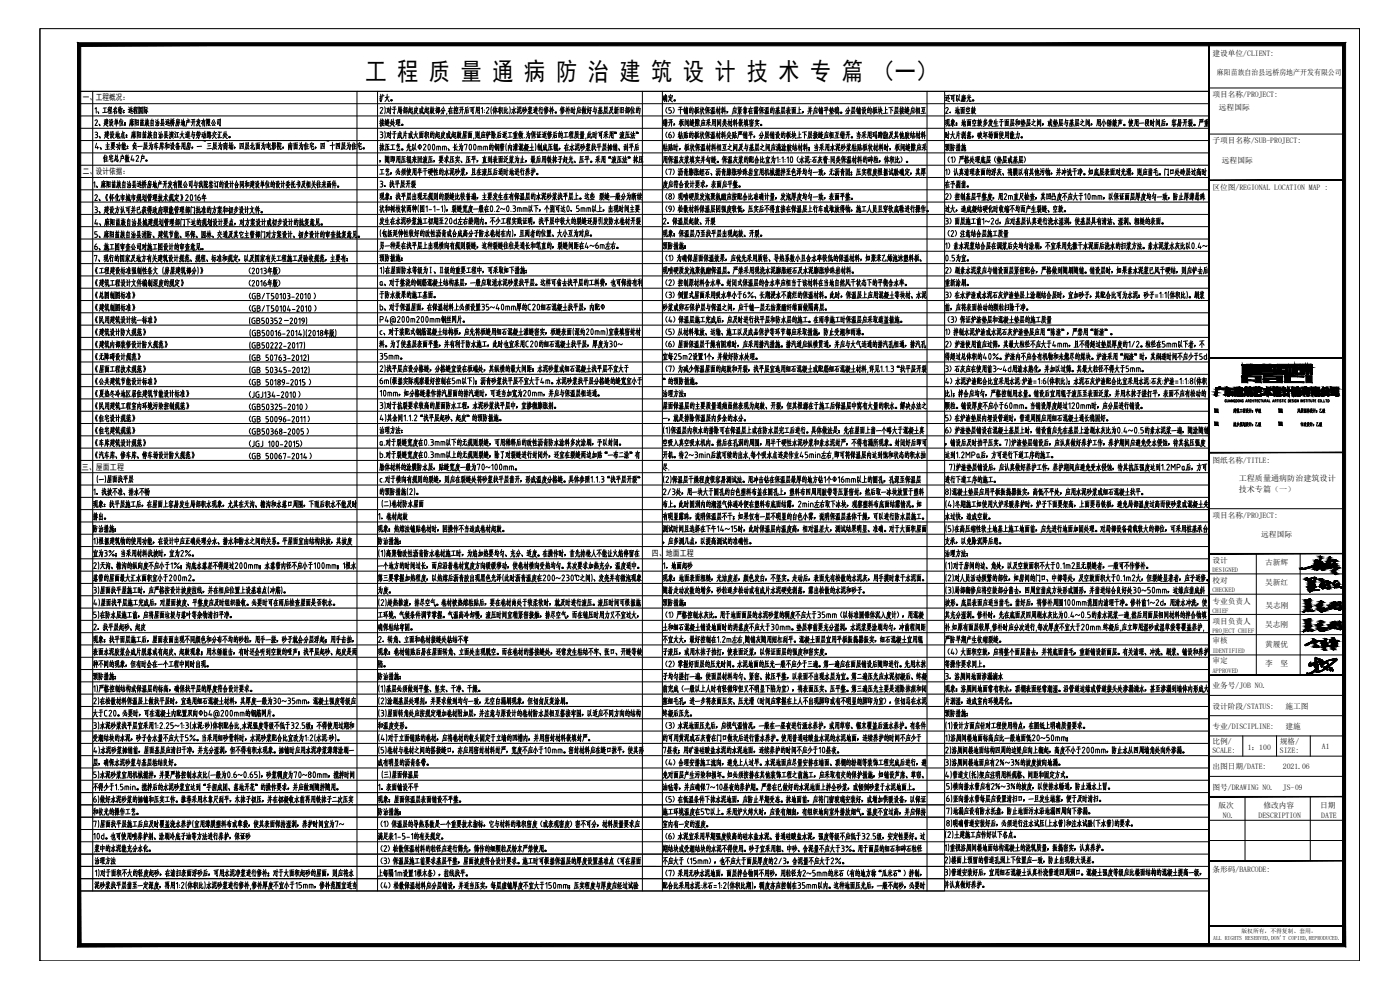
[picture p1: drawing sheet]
<svg xmlns="http://www.w3.org/2000/svg" width="841mm" height="594mm" viewBox="0 0 841 594" stroke-linecap="round" stroke-linejoin="round" font-family="sans-serif">
<defs><g id="words">
<g font-size="18.1">
<text x="236" y="303">(2)</text>
<text x="60" y="332" transform="rotate(-90 60 332)">1)</text>
<text x="218" y="340">(1)</text>
<text x="558" y="347">(1)</text>
<text x="560" y="355">(2)</text>
<text x="560" y="362">(3)</text>
<text x="46" y="488">6)</text>
</g>
<g font-size="17.6">
<text x="218" y="73">2)</text>
<text x="293" y="73">)</text>
<text x="218" y="88">3)</text>
<text x="303" y="96">(</text>
<text x="97" y="170">(</text>
<text x="106" y="170">)</text>
<text x="231" y="170" transform="rotate(-90 231 170)">1)</text>
<text x="700" y="185">)</text>
<text x="218" y="229">2)</text>
<text x="227" y="236">6m(</text>
<text x="272" y="236">)</text>
<text x="628" y="236">)</text>
<text x="558" y="243">)</text>
<text x="219" y="258">4)</text>
<text x="389" y="266">(1)</text>
<text x="593" y="273">7)</text>
<text x="560" y="288">7)</text>
<text x="390" y="295">(2)</text>
<text x="558" y="303">8)</text>
<text x="560" y="310">(4)</text>
<text x="560" y="325">(5)</text>
<text x="60" y="347" transform="rotate(-90 60 347)">2)</text>
<text x="47" y="369">4)</text>
<text x="219" y="369">(2)</text>
<text x="46" y="376">5)</text>
<text x="46" y="428">2)</text>
<text x="219" y="428">(2)</text>
<text x="219" y="436">(3)</text>
<text x="60" y="443" transform="rotate(-90 60 443)">3)</text>
<text x="558" y="443">(1)</text>
<text x="188" y="450">)</text>
<text x="219" y="450">(4)</text>
<text x="571" y="450" transform="rotate(-90 571 450)">1)</text>
<text x="47" y="458">4)</text>
<text x="558" y="458">2)</text>
<text x="558" y="465">3)</text>
<text x="46" y="473">5)</text>
<text x="124" y="473">(</text>
<text x="221" y="472">)</text>
<text x="558" y="473">4)</text>
<text x="574" y="473">)</text>
<text x="581" y="473">(</text>
<text x="558" y="494">7)</text>
<text x="60" y="502" transform="rotate(-90 60 502)">7)</text>
<text x="114" y="502">(</text>
<text x="573" y="502" transform="rotate(-90 573 502)">8)</text>
<text x="655" y="502">)</text>
<text x="559" y="509">(2)</text>
<text x="571" y="516" transform="rotate(-90 571 516)">1)</text>
<text x="46" y="532">1)</text>
<text x="557" y="531">3)</text>
<text x="110" y="539">)</text>
<text x="439" y="539">)</text>
</g>
<text font-size="14.9" x="220" y="48">工 程 质 量 通 病 防 治 建 筑 设 计 技 术 专 篇 （一）</text>
<g font-size="11">
<text x="316" y="189">C20</text>
<text x="588" y="219">40%</text>
<text x="323" y="352">200</text>
<text x="336" y="352">230</text>
<text x="677" y="359">30</text>
<text x="633" y="374">0.4</text>
<text x="643" y="374">0.5</text>
<text x="131" y="470">0.6</text>
<text x="173" y="470">70</text>
<text x="426" y="477">10</text>
<text x="52" y="507">10d</text>
</g>
<g font-size="10.6">
<text x="647" y="122">10mm</text>
<text x="288" y="130">0.2</text>
<text x="298" y="130">0.3mm</text>
<text x="334" y="130">0</text>
<text x="264" y="137">20d</text>
<text x="710" y="152">0.4</text>
<text x="562" y="159">0.5</text>
<text x="315" y="211">C20</text>
<text x="363" y="211">30</text>
<text x="224" y="241">10mm</text>
<text x="311" y="241">20mm</text>
<text x="665" y="263">0.4</text>
<text x="675" y="263">0.5</text>
<text x="249" y="270">0.3mm</text>
<text x="249" y="278">0.3mm</text>
<text x="283" y="285">70</text>
<text x="460" y="381">30mm</text>
<text x="161" y="425">30</text>
<text x="61" y="433">C20</text>
<text x="617" y="448">20</text>
<text x="625" y="448">50mm</text>
<text x="488" y="455">10</text>
</g>
<g font-size="8.8">
<text x="498" y="99">同类保温材料的碎粒，体积比）。</text>
<text x="568" y="99">）严格处理底层（垫层或基层）</text>
<text x="399" y="107">）沥青膨胀蛭石、沥青膨胀珍珠岩宜用机械搅拌至色泽均匀一致，无沥青团；压实程度根据试验确定，其厚</text>
<text x="565" y="107">）认真清理表面的浮灰、将膜以有其他污物，并冲诜干净。如底层表面对光滑，则应凿毛。门口处砖层过高时</text>
<text x="399" y="122">）现喷硬质发泡聚氨酯应按配合比准确计量，发泡厚度均匀一致，表面平整。</text>
<text x="566" y="122">）控制基层平整度，用</text>
<text x="399" y="129">）松散材料保温层因强度较低，压实后不得直接在保温层上行车或堆放得物，施工人员且穿软底鞋进行操作。</text>
<text x="398" y="159">）为确保屋面保温效果，应优先采用质轻、导热系数小且含水率较低的保温材料，如聚苯乙烯泡沫塑料板、</text>
<text x="397" y="166">现喷硬质发泡聚氨酯保温层。严禁采用现浇水泥膨胀蛭石及水泥膨胀珍珠岩材料。</text>
<text x="566" y="255">）在炉渣垫层内埋设管道时，管道周围应用细石混凝土通长稳固好。</text>
<text x="566" y="262">）炉渣垫层铺设在混凝土基层上时，铺设前应先在基层上涂刷水灰比为</text>
<text x="567" y="292">进行下道工序的施工。</text>
<text x="573" y="307">冬期施工如使用火炉采暖养护时，炉子下面要架高，上面要吊铁板，避免局部温度过高而使砂浆或混凝土失</text>
<text x="398" y="373">）严格控制水灰比。用于地面面层的水泥砂浆的稠度不应大于</text>
<text x="504" y="373">（以标准圆锥体沉入度计），用混凝</text>
<text x="569" y="395">）大面积空鼓，应将整个面层凿去，并将底面凿毛，重新铺设新面层。有关清理、冲洗、刷浆、铺设和养护</text>
<text x="399" y="403">）掌握好面层的压光时间。水泥地面的压光一般不应少于三遍。第一遍应在面层铺设后随即进行。先用木抹</text>
<text x="397" y="410">子均匀搓打一遍，使面层材料均匀、紧密、抹压平整，以表面不出现水层为宜。第二遍压光应水泥初凝后、终凝</text>
<text x="397" y="417">前完成（一般以上人时有轻微印但又不明显下陷为宜），将表面压实、压平整。第三遍压光主要是消除抹痕和闭</text>
<text x="59" y="425">在松散材料保温层上做找平层时，宜选用细石混凝土材料，其厚度一般为</text>
<text x="567" y="425">片洇湿，造成室内环境恶化。</text>
<text x="231" y="454">卷材与卷材之间的搭接缝口，亦应用密封材料封严，宽度不应小于</text>
<text x="571" y="454">浴厕间楼地面结构四周的边梁应向上翻起，高度不小于</text>
<text x="228" y="513">）松散保温材料的粒径应进行筛先，筛作的细颗粒及粉末严禁使用。</text>
<text x="228" y="521">）保温层施工前要求基层平整，屋面坡度符合设计要求。施工时可根据保温层的厚度设置基准点（可在屋面</text>
<text x="397" y="521">不应大于（</text>
<text x="421" y="521">），也不应大于面层厚度的</text>
<text x="249" y="528">根木条），拉线找平。</text>
<text x="399" y="528">）采用无砂水泥地面，面层拌合物同不用砂，用粒径为</text>
<text x="497" y="528">的米石（有的地方称“瓜米石”）拌制，</text>
<text x="56" y="536">泥砂浆找平层凿至一定深度，再用</text>
<text x="150" y="536">修补厚度不宜小于</text>
<text x="229" y="536">）松散保温材料应分层铺设，并适当压实，每层虚铺厚度不宜大于</text>
</g>
<g font-size="8.4">
<text x="227" y="62">扩大。</text>
<text x="397" y="62">确定。</text>
<text x="567" y="62">还可以磨光。</text>
<text x="56" y="70">1、工程名称：远程国际</text>
<text x="231" y="70">对于局部起皮或起鼓部分</text>
<text x="268" y="70">在挖开后可用</text>
<text x="295" y="70">体积比</text>
<text x="306" y="70">水泥砂浆进行修补。修补时应做好与基层及新旧部位的</text>
<text x="399" y="70">（</text>
<text x="399" y="70">）干铺的板状保温材料，应紧靠在需保温的基层表面上，并应铺平垫稳。分层铺设的板块上下层接缝应相互</text>
<text x="397" y="77">错开，板间缝隙应采用同类材料嵌填密实。</text>
<text x="567" y="77">现象：地面空鼓多发生于面层和垫层之间，或垫层与基层之间，用小锤敲声。使用一段时间后，容易开裂。严重</text>
<text x="56" y="84">3、建设地点：麻阳苗族自治县滨江大道与劳动路交汇处。</text>
<text x="231" y="85">对于成片或大面积的起皮或起鼓屋面</text>
<text x="284" y="85">则应铲除后返工重做</text>
<text x="399" y="85">（</text>
<text x="399" y="85">）粘贴的板状保温材料尖贴严铺平，分层铺设的板块上下层接缝应相互错开。当采用玛蹄脂及其他胶结材料</text>
<text x="567" y="85">时大片剥落，破坏场面使用能力。</text>
<text x="322" y="92">制成压辊，在水泥砂浆找平层摊铺、刮平后</text>
<text x="397" y="92">粘贴时，板状保温材料相互之间及与基层之间应满涂胶结材料；当采用水泥砂浆粘贴板状材料时，板间缝隙应采</text>
<text x="567" y="92">预防措施</text>
<text x="397" y="99">用保温灰浆填实并勾缝。保温灰浆的配合比宜为</text>
<text x="487" y="99">石灰膏</text>
<text x="399" y="107">（</text>
<text x="55" y="114">1、麻阳苗族自治县远桥房地产开发有限公司与我院签订的设计合同和建设单位的设计委托书及相关往来函件。</text>
<text x="397" y="114">度应符合设计要求，表面应平整。</text>
<text x="567" y="114">在予剔凿。</text>
<text x="227" y="121">现象：找平层出现无规则的裂缝比较普遍，主要发生在有保温层的水泥砂浆找平层上。这些</text>
<text x="359" y="121">裂缝一般分为断续</text>
<text x="399" y="121">（</text>
<text x="608" y="122">直尺检查，其凹凸度不应大于</text>
<text x="661" y="122">，以保证面层厚度均匀一致，防止厚薄悬殊</text>
<text x="227" y="129">状和树枝状两种</text>
<text x="267" y="129">，裂缝宽度一般在</text>
<text x="399" y="129">（</text>
<text x="567" y="129">过大，造成凝结硬化时收缩不均而产生裂缝、空鼓。</text>
<text x="227" y="136">发生在水泥砂浆施工初期至</text>
<text x="274" y="136">左右龄期内。不少工程实践证明，找平层中较大的裂缝还易引发防水卷材开裂</text>
<text x="566" y="136">）面层施工前</text>
<text x="599" y="137">，应对基层认真进行浇水湿润，使基层具有清洁、湿润、粗糙的表面。</text>
<text x="228" y="144">包括延伸性较好的改性沥青或合成高分子防水卷材在内</text>
<text x="308" y="144">，且两者的位置、大小互为对应。</text>
<text x="568" y="144">（</text>
<text x="569" y="144">）注意结合层施工质量</text>
<text x="227" y="151">另一种是在找平层上出现横向有规则裂缝，这种裂缝往往是通长和笔直的，裂缝间距在</text>
<text x="362" y="151">左右。</text>
<text x="565" y="151">）素水泥浆结合层在调浆后尖均匀涂刷，不宜采用先撒干水泥面后浇水的扫浆方法。素水泥浆水灰比以</text>
<text x="58" y="159">、现行的国家及地方有关建筑设计规范、规程、标准和规定，以及国家有关工程施工及验收规范，主要有：</text>
<text x="227" y="158">预防措施：</text>
<text x="399" y="158">（</text>
<text x="56" y="166">《工程建设标准强制性条文</text>
<text x="230" y="166">在屋面防水等级为Ⅰ、Ⅱ级的重要工程中，可采取如下措施：</text>
<text x="566" y="166">）刷素水泥浆应与铺设面层紧密配合，严格做到随刷随铺。铺设层时，如果素水泥浆已风干硬结，则应铲去后</text>
<text x="56" y="174">《建筑工程设计文件编制深度的规定》</text>
<text x="230" y="173">、对于整浇的钢筋混凝土结构基层，一般应取消水泥砂浆找平层。这样可省去找平层的工料费，也可保持有利</text>
<text x="399" y="173">（</text>
<text x="399" y="173">）控制原材料含水率。封闭式保温层的含水率应相当于该材料在当地自然风干状态下的平衡含水率。</text>
<text x="149" y="181">（</text>
<text x="227" y="181">于防水效果的施工基面。</text>
<text x="399" y="181">（</text>
<text x="399" y="181">）倒置式屋面采用吸水率小于</text>
<text x="452" y="181">、长期浸水不腐烂的保温材料。此时，保温层上应用混凝土等块材、水泥</text>
<text x="566" y="181">）在水炉渣或水泥石灰炉渣垫层上涂刷结合层时，宜加砂子，其配合比可为水泥：砂子</text>
<text x="702" y="181">体积比</text>
<text x="713" y="181">。刷浆</text>
<text x="149" y="189">（</text>
<text x="184" y="189">）</text>
<text x="230" y="188">、对于保温屋面，在保温材料上必须设置</text>
<text x="309" y="188">厚的</text>
<text x="324" y="188">细石混凝土找平层，内配Φ</text>
<text x="397" y="188">砂浆或卵石保护层与保温之间，应干铺一层无纺聚酯纤维面做隔离层。</text>
<text x="567" y="188">前，应将表面松动的颗粒扫除干净。</text>
<text x="264" y="195">钢丝网片。</text>
<text x="399" y="195">（</text>
<text x="400" y="195">）保温层施工完成后，应及时进行找平层和防水层的施工。在雨季施工时保温层应采取遮盖措施。</text>
<text x="568" y="195">（</text>
<text x="569" y="195">）保证炉渣垫层和混凝土垫层的施工质量</text>
<text x="229" y="203">、对于装配式钢筋混凝土结构板，应先将板缝用细石混凝土灌缝密实，板缝表面</text>
<text x="344" y="203">深约</text>
<text x="364" y="203">宜嵌填密封材</text>
<text x="399" y="203">（</text>
<text x="399" y="203">）从材料堆放、运输、施工以及成品保护等环节都应采取措施，防止受潮和雨淋。</text>
<text x="565" y="203">）拌制水泥炉渣或水泥石灰炉渣垫层应用“陈渣”，严禁用“新渣”。</text>
<text x="227" y="210">料。为了使基层表面平整，并有利于防水施工，此时也宜采用</text>
<text x="323" y="210">的细石混凝土找平层，厚度为</text>
<text x="399" y="210">（</text>
<text x="399" y="210">）屋面保温层干燥有困难时，应采用排汽措施。排汽道应纵横贯通，并应与大气连通的排汽孔相通，排汽孔</text>
<text x="566" y="210">）炉渣使用前应过筛，其最大粒径不应大于</text>
<text x="641" y="210">，且不得超过垫层厚度的</text>
<text x="684" y="210">。粒径在</text>
<text x="707" y="210">以下者，不</text>
<text x="397" y="218">宜每</text>
<text x="423" y="218">个，并做好防水处理。</text>
<text x="567" y="218">得超过总体积的</text>
<text x="599" y="218">。炉渣内不应含有机物和未燃尽的煤块。炉渣采用“焖渣”时，其焖透时间不应少于5d。</text>
<text x="56" y="225">《屋面工程技术规范》</text>
<text x="231" y="225">找平层应设分格缝，分格缝宜设在板端处，其纵横的最大间距：水泥砂浆或细石混凝土找平层不宜大于</text>
<text x="399" y="225">（</text>
<text x="399" y="225">）为减少保温屋面的起鼓和开裂，找平层宜选用细石混凝土或配筋细石混凝土材料</text>
<text x="521" y="225">详见</text>
<text x="538" y="225">“找平层开裂</text>
<text x="566" y="225">）石灰应在使用前</text>
<text x="607" y="225">用清水熟化，并加以过筛。其最大粒径不得大于</text>
<text x="56" y="232">《公共建筑节能设计标准》</text>
<text x="149" y="233">（</text>
<text x="181" y="233">）</text>
<text x="397" y="232">”的预防措施。</text>
<text x="566" y="232">）水泥沪渣配合比宜采用水泥</text>
<text x="629" y="232">体积比</text>
<text x="641" y="232">；水泥石灰炉渣配合比宜采用水泥</text>
<text x="718" y="232">体积</text>
<text x="56" y="240">《夏热冬冷地区居住建筑节能设计标准》</text>
<text x="571" y="240">；拌合应均匀，严格控制用水量。铺设后宜用辊子滚压至表面泛浆，并用木抹子搓打平，表面不应有松动的</text>
<text x="149" y="240">（</text>
<text x="174" y="240">）</text>
<text x="56" y="247">《民用建筑工程室内环境污染控制规范》</text>
<text x="149" y="248">（</text>
<text x="179" y="248">）</text>
<text x="397" y="247">屋面保温层的主要质量通病虽然表现为起鼓、开裂，但其根源在于施工后保温层中窝有大量的积水。解决办法之</text>
<text x="566" y="247">颗粒。铺设厚度不应小于</text>
<text x="615" y="247">。当铺设厚度超过</text>
<text x="655" y="247">时，应分层进行铺设。</text>
<text x="56" y="255">《住宅设计规范》</text>
<text x="149" y="255">（</text>
<text x="180" y="255">）</text>
<text x="397" y="255">一，就是排除保温层内多余的水分。</text>
<text x="56" y="262">《住宅建筑规范》</text>
<text x="149" y="262">（</text>
<text x="180" y="262">）</text>
<text x="402" y="262">保温层内积水的排除可在保温层上或在防水层完工后进行。具体做法是：先在屋面上凿一个略大于混凝土真</text>
<text x="56" y="270">《车库建筑设计规范》</text>
<text x="149" y="270">（</text>
<text x="231" y="270">对于裂缝宽度在</text>
<text x="267" y="269">以下的无规则裂缝，可用稀释后的改性沥青防水涂料多次涂刷，予以封闭。</text>
<text x="397" y="270">空吸入真空吸水机内。然后在孔洞的周围，用半干硬性水泥砂浆和素水泥封严，不得有漏所现象。封闭好后即可</text>
<text x="606" y="270">炉渣垫层铺设后，应认真做好养护工作，养护期间应避免受水侵蚀，待其抗压强度</text>
<text x="56" y="277">《汽车库、修车库、停车场设计防火规范》</text>
<text x="149" y="277">（</text>
<text x="181" y="277">）</text>
<text x="231" y="277">对于裂缝宽度在</text>
<text x="267" y="277">以上的无规则裂缝，除了对裂缝进行封闭外，还宜在裂缝两边加贴“一布二涂”有</text>
<text x="588" y="277">后，方可进行下道工序的施工。</text>
<text x="227" y="284">胎体材料的涂膜防水层，贴缝宽度一般为</text>
<text x="573" y="284">炉渣垫层铺设后，应认真做好养护工作，养护期间应避免受水侵蚀，待其抗压强度达到</text>
<text x="63" y="291">屋面找平层</text>
<text x="230" y="291">对于横向有规则的裂缝，则应在裂缝处将砂浆找平层凿开，形成温度分格缝。具体参照</text>
<text x="364" y="291">“找平层开裂”</text>
<text x="403" y="292">保温层干燥程度很容易测试法。用冲击钻在保温层最厚的地方钻</text>
<text x="227" y="299">的预防措施</text>
<text x="234" y="306">卷材防水屋面</text>
<text x="488" y="306">左右取下冰块，观察塑料布底面结露情况。如</text>
<text x="228" y="314">．卷材起鼓</text>
<text x="397" y="314">有明显露珠，说明保温层不干；如果仅有一层不明显的白色小雾，说明保温层基体干燥，可以进行防水层施工。</text>
<text x="567" y="314">水过快，造成空鼓。</text>
<text x="226" y="321">现象：热熔法铺贴卷材时，因操作不当造成卷材起鼓。</text>
<text x="397" y="321">测试时间且选择在下午</text>
<text x="442" y="321">时，此时保温层内温度高，相对温差大，测试结果明显、准确。对于大面积屋面</text>
<text x="572" y="321">在高压缩性软土地基上施工地面前，应先进行地面加固处理。对局部设备荷载较大的部位，可采用桩基承台</text>
<text x="58" y="328">根据建筑物的使用功能，在设计中应正确处理分水、排水和防水之间的关系。平屋面宜由结构找坡，其坡度</text>
<text x="226" y="328">防治措施：</text>
<text x="397" y="328">，应多测几点，以提高测试的准确性。</text>
<text x="567" y="328">支承，以免除沉降后患。</text>
<text x="55" y="336">宜为</text>
<text x="68" y="336">；当采用材料找坡时，宜为</text>
<text x="231" y="336">高聚物改性沥青防水卷材施工时，为焰加热要均匀、充分、适度。在操作时，首先持枪人不能让火焰停留在</text>
<text x="567" y="336">治理方法：</text>
<text x="59" y="343">天沟、檐沟的纵向度不应小于</text>
<text x="107" y="343">；沟底水落差不得超过</text>
<text x="155" y="343">；水落管内径不应小于</text>
<text x="206" y="343">根水</text>
<text x="226" y="343">一个地方的时间过长，而应沿着卷材宽度方向缓缓移动，使卷材横向受热均匀。其次要求加热充分，温度适中。</text>
<text x="399" y="343">．地面起砂</text>
<text x="572" y="343">对于房间的边、角处，以及空鼓面积不大于</text>
<text x="645" y="343">且无裂缝者，一般可不作修补。</text>
<text x="55" y="351">落管的屋面最大汇水面积宜小于</text>
<text x="226" y="351">第三要掌握加热程度，以热熔后沥青胶出现黑色光泽</text>
<text x="302" y="351">此时沥青温度在</text>
<text x="344" y="351">之间</text>
<text x="355" y="351">、发亮并有微泡现象</text>
<text x="397" y="351">现象：地面表面粗糙，光洁度差，颜色发白，不坚实。走动后，表面先有松散的水泥灰，用手摸时象干水泥面。</text>
<text x="572" y="351">对人员活动频繁的部位，如房间的门口、中部等处，及空鼓面积大于</text>
<text x="681" y="351">大，但裂缝显著者，应予返修。</text>
<text x="59" y="358">屋面找平屋施工时，应严格按设计坡度拉线，并在相应位置上设基准点</text>
<text x="161" y="358">冲筋</text>
<text x="226" y="358">为度。</text>
<text x="397" y="358">随着走动次数的增多，砂粒逐步松动或有成片水泥硬壳剥落，露出松散的水泥和砂子。</text>
<text x="572" y="358">局部翻修应将空鼓部分凿去，四周宜凿成方块形或圆形，并凿进结合良好处</text>
<text x="700" y="358">，边缘应凿成斜</text>
<text x="60" y="365">屋面找平层施工完成后，对屋面坡度、平整度应及时组织验收。必要时可在雨后检查屋面是否积水。</text>
<text x="231" y="365">趁热推滚，排尽空气。卷材被热熔粘贴后，要在卷材尚处于较柔软时，就及时进行滚压。滚压时间可根据施</text>
<text x="397" y="365">预防措施：</text>
<text x="567" y="365">坡形。底层表面应适当凿毛。凿好后，将修补周围</text>
<text x="652" y="365">范围内清理干净。修补前</text>
<text x="698" y="365">，用清水冲洗，使</text>
<text x="59" y="373">在防水层施工前，应将屋面垃圾与落叶等杂物清扫平净。</text>
<text x="226" y="373">工环境、气候条件调节掌握。气温高冷却慢，滚压时间宜稍紧密接触，排尽空气，而在铺压时用力又不宜过大，</text>
<text x="567" y="373">其充分湿润。修补时，先在底面及四周刷水灰比为</text>
<text x="655" y="373">的素水泥浆一遍</text>
<text x="679" y="373">然后用面层相同材料的拌合物填</text>
<text x="58" y="380">．找平层起砂、起皮</text>
<text x="226" y="380">确保粘结牢固。</text>
<text x="397" y="380">土和细石混凝土铺设地面时的坍落度不应大于</text>
<text x="474" y="380">。垫层事前要充分湿润，水泥浆要涂刷均匀，冲前程间距</text>
<text x="571" y="380">如原有面层较厚</text>
<text x="595" y="380">修补时应分次进行</text>
<text x="622" y="380">每次厚度不宜大于</text>
<text x="661" y="380">终凝后</text>
<text x="673" y="380">应立即用湿砂或湿草袋等覆盖养护</text>
<text x="55" y="388">现象：找平面层施工后，屋面表面出现不同颜色和分布不均的砂粒，用手一搓，砂子就会分层浮起；用手击拍，</text>
<text x="229" y="388">．转角、立面和卷材接缝处粘结不牢</text>
<text x="397" y="388">不宜太大，最好控制在</text>
<text x="447" y="388">随铺灰随用短杠刮平。混凝土面层宜用平板振捣器振实，细石混凝土宜用辊</text>
<text x="567" y="388">严防早期产生收缩裂缝。</text>
<text x="55" y="395">表面水泥胶浆会成片脱落或有起皮、起鼓现象；用木锤敲击，有时还会听到空鼓的哑声；找平层起砂、起皮是两</text>
<text x="226" y="395">现象：卷材铺贴后易在屋面转角、立面处出现脱空。而在卷材的搭接缝处，还常发生粘结不牢、张口、开缝等缺</text>
<text x="397" y="395">子滚压，或用木抹子拍打，使表面泛浆，以保证面层的强度和密实度。</text>
<text x="568" y="395">（</text>
<text x="399" y="402">（</text>
<text x="567" y="403">等操作要求同上。</text>
<text x="569" y="410">．浴厕间地面渗漏滴水</text>
<text x="58" y="417">严格控制结构或保温层的标高，确保找平层的厚度符合设计要求。</text>
<text x="567" y="417">现象：浴厕间地面常有积水，顶棚表面经常潮湿。沿管道边缘或管道接头处渗漏滴水，甚至渗漏到墙体内形成大</text>
<text x="184" y="425">，混凝土强度等级应</text>
<text x="231" y="424">涂刷基层处理剂，并要求做到均匀一致，无空白漏刷现象，但切勿反复涂刷。</text>
<text x="397" y="424">塞细毛孔，进一步将表面压实、压光滑（时间应掌握在上人不出现脚印或有不明显的脚印为宜），但切忌在水泥</text>
<text x="232" y="432">屋面转角处应按规定增加卷材附加层，并注意与原设计的卷材防水层相互搭接牢固，以适应不同方向的结构</text>
<text x="144" y="440">水泥强度等级不低于</text>
<text x="226" y="440">和温度变形。</text>
<text x="399" y="439">（</text>
<text x="399" y="439">）水泥地面压光后，应视气温情况，一般在一昼夜进行洒水养护，或用草帘、锯末覆盖后洒水养护。有条件</text>
<text x="55" y="447">受潮结块的水泥，砂子含水量不应大于</text>
<text x="117" y="447">。当采用细砂骨料时，水泥砂浆配合比宜改为</text>
<text x="232" y="447">对于立面铺贴的卷材，应将卷材的收头固定于立墙的凹槽内，并用密封材料嵌填封严。</text>
<text x="397" y="447">的可用黄泥或石灰膏在门口做坎后进行蓄水养护。使用普通硅酸盐水泥的水泥地面，连续养护的时间不应少于</text>
<text x="570" y="447">浴厕间楼地面标高应比一般地面低</text>
<text x="59" y="454">水泥砂浆摊铺前，屋面基层应清扫干净，并充分湿润，但不得有积水现象。摊铺时应用水泥净浆薄薄涂刷一</text>
<text x="338" y="454">。密封材料应在缝口抹平，使其形</text>
<text x="400" y="454">昼夜；用矿渣硅酸盐水泥的水泥地面，连续养护的时间不应少于</text>
<text x="664" y="454">，防止水从四周墙角处向外渗漏。</text>
<text x="55" y="461">层，确保水泥砂浆与基层粘结良好。</text>
<text x="226" y="461">成有明显的沥青条带。</text>
<text x="399" y="461">（</text>
<text x="400" y="461">）合理安排施工流向，避免上人过早。水泥地面应尽量安排在墙面、顶棚的粉刷等装饰工程完成后进行，避</text>
<text x="571" y="461">浴厕间楼地面应有</text>
<text x="59" y="469">水泥砂浆宜用机械搅拌，并要严格控制水灰比</text>
<text x="125" y="469">一般为</text>
<text x="156" y="469">，砂浆稠度为</text>
<text x="196" y="469">，搅拌时间</text>
<text x="234" y="469">屋面保温层</text>
<text x="397" y="469">免对面层产生污染和损坏。如必须按排在其他装饰工程之前施工，应采取有交的保护措施，如铺设芦席、草帘、</text>
<text x="572" y="469">管道支</text>
<text x="587" y="469">架应注明用料规格、间距和固定方式。</text>
<text x="55" y="476">不得少于</text>
<text x="81" y="476">。搅拌后的水泥砂浆宜达到“手捏成团、落地开花”的操作要求，并应做到随拌随用。</text>
<text x="228" y="476">．表面铺设不平</text>
<text x="397" y="476">油毡等，并应确保</text>
<text x="434" y="476">昼夜的养护期。严禁在已做好的水泥地面上拌全砂浆，或倾倒砂浆于水泥地面上。</text>
<text x="572" y="476">横向排水管应有</text>
<text x="606" y="476">％的坡度，以使排水畅通，防止涌水上冒。</text>
<text x="59" y="484">做好水泥砂浆的摊铺和压实工作。推荐采用木靠尺刮平，木抹子初压，并在初凝收水前再用铁抹子二次压实</text>
<text x="226" y="484">现象：屋面保温层表面铺设不平整。</text>
<text x="399" y="484">（</text>
<text x="399" y="484">）在低温条件下抹水泥地面，应防止早期受冻。抹地面前，应将门窗玻璃安装好，或增加供暖设备，以保证</text>
<text x="572" y="483">竖向排水管每层应设置清扫口，一旦发生堵塞，便于及时清扫。</text>
<text x="55" y="491">和收光的操作工艺。</text>
<text x="226" y="491">防治措施：</text>
<text x="397" y="491">施工环境温度在</text>
<text x="422" y="491">以上。采用炉火烤火时，应设有烟囱，有组织地向室外排放烟气。温度不宜过高，并应保持</text>
<text x="572" y="491">地漏应设有防水托盘，防止地面污水沿地漏四周向下渗漏。</text>
<text x="59" y="498">屋面找平层施工后应及时覆盖浇水养护</text>
<text x="116" y="498">宜用薄膜塑料布或草袋，使其表面保持湿润，养护时间宜为</text>
<text x="227" y="498">）保温层的导热系数是一个重要技术指标，它与材料的堆积密度（或表观密度）密不可分，材料质量要求应</text>
<text x="397" y="498">室内有一定的湿度。</text>
<text x="572" y="498">明确管道安装好后，必须进行注水试压</text>
<text x="628" y="498">上水管</text>
<text x="657" y="498">下水管</text>
<text x="62" y="506">。也可使用喷养护剂、涂刷冷底子油等方法进行养护，保证砂</text>
<text x="226" y="506">满足表</text>
<text x="248" y="506">的有关规定。</text>
<text x="399" y="506">（</text>
<text x="399" y="506">）水泥宜采用早期强度较高的硅本盐水泥、普通硅酸盐水泥，强度等级不应低于</text>
<text x="526" y="506">级，安定性要好。过</text>
<text x="572" y="505">土建施工应作好以下各点。</text>
<text x="397" y="513">期结块或受潮结块的水泥不得使用。砂子宜采用粗、中砂、含泥量不应大于</text>
<text x="511" y="513">。用于面层的细石和碎石粒径</text>
<text x="570" y="513">重视浴厕间楼地面结构混凝土的浇筑质量，振捣密实，认真养护。</text>
<text x="472" y="521">，含泥量不应大于</text>
<text x="399" y="528">（</text>
<text x="570" y="527">管道安装好后，宜用细石混凝土认真补浇管道四周洞口。混凝土强度等级应比楼面结构的混凝土提高一级，</text>
<text x="59" y="528">对于面积不大的轻度起砂，在清扫表面浮砂后，可用水泥净浆进行修补；对于大面积起砂的屋面，则应将水</text>
<text x="226" y="528">上每隔</text>
<text x="123" y="535">水泥砂浆进行修补</text>
<text x="188" y="535">，修补范围宜适当</text>
<text x="340" y="536">；压实程度与厚度应经过试验</text>
<text x="437" y="536">体积比期</text>
<text x="452" y="536">，稠度亦应控制在</text>
<text x="490" y="536">以内。这种地面压光后，一般不起砂，必要时</text>
<text x="566" y="535">并认真做好养护。</text>
</g>
<g font-size="7.9">
<text x="569" y="69">．地面空鼓</text>
<text x="227" y="77">接缝处理。</text>
<text x="315" y="84">为保证返修后的工程质量</text>
<text x="352" y="84">此时可采用”滚压法”</text>
<text x="227" y="92">抹压工艺。先以Φ</text>
<text x="268" y="92">、长为</text>
<text x="293" y="92">的钢管</text>
<text x="304" y="92">内灌混凝土</text>
<text x="227" y="99">，随即用压辊来回滚压，要求压实、压平，直到表面泛浆为止，最后用铁抹子赶光、压平。采用“滚压法”抹压</text>
<text x="227" y="107">工艺，必须使用半干硬性的水泥砂浆，且在滚压后适时地进行养护。</text>
<text x="230" y="114">．找平层开裂</text>
<text x="316" y="129">以下，个别可达</text>
<text x="355" y="129">以上，出现时间主要</text>
<text x="400" y="136">．保温层起鼓、开裂</text>
<text x="397" y="144">现象：保温层乃至找平层出现起鼓、开裂。</text>
<text x="397" y="151">预防措施：</text>
<text x="573" y="158">为宜。</text>
<text x="98" y="166">房屋建筑部分</text>
<text x="567" y="173">重新涂刷。</text>
<text x="56" y="181">《总图制图标准》</text>
<text x="56" y="188">《建筑制图标准》</text>
<text x="56" y="195">《民用建筑设计统一标准》</text>
<text x="56" y="203">《建筑设计防火规范》</text>
<text x="56" y="210">《建筑内部装修设计防火规范》</text>
<text x="56" y="218">《无障碍设计规范》</text>
<text x="235" y="232">根据实际观察最好控制在</text>
<text x="277" y="232">以下</text>
<text x="284" y="232">；沥青砂浆找平层不宜大于</text>
<text x="330" y="232">。水泥砂浆找平层分格缝的缝宽宜小于</text>
<text x="613" y="232">炉渣</text>
<text x="690" y="232">石灰</text>
<text x="698" y="232">炉渣</text>
<text x="238" y="240">，如分格缝兼作排汽屋面的排汽道时，可适当加宽为</text>
<text x="325" y="240">，并应与保温层相连通。</text>
<text x="397" y="240">治理方法：</text>
<text x="231" y="247">对于抗裂要求较高的屋面防水工程，水泥砂浆找平层中，宜掺微膨胀剂。</text>
<text x="231" y="254">其余同</text>
<text x="252" y="254">“找平层起砂、起皮”的预防措施。</text>
<text x="227" y="262">治理方法：</text>
<text x="687" y="262">的素水泥浆一遍，随涂随铺</text>
<text x="567" y="269">，铺设后及时拍平压实。</text>
<text x="397" y="277">开机。待</text>
<text x="426" y="277">后就可续的出水</text>
<text x="450" y="277">每个吸水点连卖作业</text>
<text x="492" y="277">左右</text>
<text x="500" y="277">即可将保温层内达到饱和状态的积水抽</text>
<text x="567" y="277">达到</text>
<text x="711" y="284">后，方可</text>
<text x="495" y="291">个Φ</text>
<text x="514" y="291">以上的圆孔，孔深至保温层</text>
<text x="57" y="299">．找坡不准、排水不畅</text>
<text x="405" y="299">处，用一块大于圆孔的白色塑料布盖在圆孔上，塑料布四周用胶带等压紧密封，然后取一冰块放置于塑料</text>
<text x="571" y="299">混凝土垫层应用平板振捣器振实，高低不平处，应用水泥砂浆或细石混凝土找平。</text>
<text x="55" y="306">现象：找平层施工后，在屋面上容易发生局部积水现象，尤其在天沟、檐沟和水落口周围，下雨后积水不能及时</text>
<text x="397" y="306">布上。此时圆洞内的潮湿气体遇冷便在塑料布底面结露，</text>
<text x="55" y="314">排出。</text>
<text x="55" y="321">防治措施：</text>
<text x="439" y="387">左右</text>
<text x="55" y="402">种不同的现象，但有时会在一个工程中同时出现。</text>
<text x="55" y="410">预防措施：</text>
<text x="226" y="410">防治措施：</text>
<text x="231" y="417">基层必须做到平整、坚实、干净、干燥。</text>
<text x="55" y="432">大于</text>
<text x="69" y="432">。必要时，可在混凝土内配置双向Φ</text>
<text x="147" y="432">的钢筋网片。</text>
<text x="397" y="432">终凝后压光。</text>
<text x="567" y="432">预防措施：</text>
<text x="59" y="439">水泥砂浆找平层宜采用</text>
<text x="114" y="439">水泥</text>
<text x="127" y="439">体积配合比</text>
<text x="183" y="439">级；不得使用过期和</text>
<text x="572" y="439">设计方面应针对工程使用特点，在图纸上明确质量要求。</text>
<text x="189" y="447">水泥</text>
<text x="495" y="454">昼夜。</text>
<text x="609" y="461">％的坡度坡向地漏。</text>
<text x="639" y="498">和注水试验</text>
<text x="669" y="498">的要求。</text>
<text x="56" y="513">浆中的水泥能充分水化。</text>
<text x="56" y="520">治理方法</text>
<text x="570" y="520">楼面上预留的管道孔洞上下位置应一致，防止出现较大误差。</text>
<text x="111" y="535">体积比</text>
<text x="397" y="535">配合比采用水泥</text>
<text x="421" y="535">米石</text>
</g>
<g font-size="7.5">
<text x="357" y="151">6m</text>
<text x="415" y="217">设置</text>
<text x="232" y="402" transform="rotate(-90 232 402)">陷。</text>
<text x="241" y="528">设置</text>
</g>
<g font-size="7.1">
<text x="400" y="84">6</text>
<text x="602" y="121">2m</text>
<text x="345" y="128">5mm</text>
<text x="399" y="128">9</text>
<text x="594" y="136">2d</text>
<text x="445" y="180">6%</text>
<text x="288" y="187">35</text>
<text x="400" y="210">6</text>
<text x="631" y="210">4mm</text>
<text x="677" y="210">1/2</text>
<text x="697" y="210">5mm</text>
<text x="227" y="217">35mm</text>
<text x="404" y="217">25m2</text>
<text x="271" y="232">5m</text>
<text x="323" y="232">4m</text>
<text x="150" y="255">GB</text>
<text x="150" y="277">GB</text>
<text x="416" y="276">3min</text>
<text x="479" y="276">45min</text>
<text x="573" y="276">1.2MPa</text>
<text x="697" y="284">1.2MPa</text>
<text x="502" y="291">16mm</text>
<text x="397" y="298">2/3</text>
<text x="478" y="306">2min</text>
<text x="430" y="321">14</text>
<text x="438" y="321">15</text>
<text x="61" y="335">3%</text>
<text x="107" y="335">2%</text>
<text x="693" y="365">2d</text>
<text x="490" y="372">35mm</text>
<text x="430" y="387">1.2m</text>
<text x="172" y="424">35mm</text>
<text x="174" y="439">32.5</text>
<text x="110" y="446">5%</text>
<text x="400" y="505">6</text>
<text x="504" y="513">3%</text>
<text x="464" y="520">2/3</text>
<text x="498" y="520">2%</text>
<text x="236" y="527">1m</text>
<text x="487" y="527">5mm</text>
<text x="176" y="535">15mm</text>
<text x="478" y="535">35mm</text>
</g>
<g font-size="6.6">
<text x="601" y="224">4d</text>
<text x="675" y="224">5mm</text>
<text x="150" y="232">GB</text>
<text x="102" y="343">1%</text>
<text x="600" y="461">％</text>
<text x="597" y="475">％</text>
<text x="236" y="505">1-5-1</text>
<text x="517" y="505">32.5</text>
<text x="413" y="520">15mm</text>
</g>
<g font-size="5.7">
<text x="740" y="249">建筑工程设计：甲级</text>
<text x="778" y="249">风景园林设计：乙级</text>
<text x="227" y="269">a.</text>
<text x="232" y="276" transform="rotate(-90 232 276)">b.</text>
<text x="229" y="305">二</text>
</g>
<text font-size="5.3" x="231" y="291" transform="rotate(-90 231 291)">c.</text>
<g font-size="5">
<text x="50" y="60">一、工程概况：</text>
<text x="50" y="104">二、设计依据：</text>
<text x="49" y="283">三、屋面工程</text>
<text x="391" y="334">四、地面工程</text>
</g>
<g font-size="4.9">
<text x="744" y="289">工程质量通病防治建筑设计</text>
<text x="744" y="296">技术专篇（一）</text>
</g>
<g font-size="4.6">
<text x="728" y="34">建设单位/CLIENT:</text>
<text x="731" y="45">麻阳苗族自治县远桥房地产开发有限公司</text>
<text x="728" y="58">项目名称/PROJECT:</text>
<text x="732" y="66">远程国际</text>
<text x="728" y="86">子项目名称/SUB-PROJECT:</text>
<text x="734" y="98">远程国际</text>
<text x="728" y="114">区位图/REGIONAL LOCATION MAP :</text>
<text x="728" y="278">图纸名称/TITLE:</text>
<text x="728" y="311">项目名称/PROJECT:</text>
<text x="758" y="322">远程国际</text>
<text x="728" y="338">设计</text>
<text x="760" y="339">古新辉</text>
<text x="728" y="350">校对</text>
<text x="760" y="351">吴新红</text>
<text x="728" y="363">专业负责人</text>
<text x="760" y="365">吴志刚</text>
<text x="728" y="375">项目负责人</text>
<text x="760" y="377">吴志刚</text>
<text x="728" y="387">审核</text>
<text x="760" y="389">黄履优</text>
<text x="728" y="398">审定</text>
<text x="760" y="400">李</text>
<text x="769" y="400">坚</text>
<text x="728" y="414">业务号/JOB NO.</text>
<text x="728" y="426">设计阶段/STATUS:</text>
<text x="772" y="426">施工图</text>
<text x="728" y="438">专业/DISCIPLINE:</text>
<text x="772" y="438">建施</text>
<text x="728" y="447">比例/</text>
<text x="769" y="447">规格/</text>
<text x="728" y="452">SCALE:</text>
<text x="750" y="450">1：100</text>
<text x="769" y="452">SIZE:</text>
<text x="794" y="450">A1</text>
<text x="728" y="462">出图日期/DATE:</text>
<text x="771" y="462">2021.06</text>
<text x="728" y="474">图号/DRAWING NO.</text>
<text x="771" y="474">JS-09</text>
<text x="732" y="485">版次</text>
<text x="759" y="485">修改内容</text>
<text x="793" y="485">日期</text>
<text x="735" y="491">NO.</text>
<text x="756" y="491">DESCRIPTION</text>
<text x="794" y="491">DATE</text>
<text x="728" y="524">条形码/BARCODE:</text>
</g>
<g font-size="3.9">
<text x="728" y="344">DESIGNED</text>
<text x="728" y="356">CHECKED</text>
<text x="728" y="368">CHIEF</text>
<text x="728" y="380">PROJECT CHIEF</text>
<text x="728" y="392">IDENTIFIED</text>
<text x="728" y="404">APPROVED</text>
</g>
<g font-size="3.5">
<text x="240" y="217">。</text>
<text x="308" y="284">。</text>
<text x="202" y="446">。</text>
<text x="505" y="520">。</text>
<text x="746" y="561">版权所有，不得复制、套用。</text>
<text x="729" y="565">ALL RIGHTS RESERVED,DON'T COPIED,REPRODUCED.</text>
</g>
<text font-size="3.1" x="342" y="128">．</text>
<g font-size="2.6">
<text x="314" y="84">.</text>
<text x="170" y="194">－</text>
<text x="58" y="289">一</text>
<text x="570" y="380">.</text>
</g>
</g></defs>
<!-- layer: PUB_TITLE -->
<g fill="none" stroke="#000" stroke-width=".6">
<path d="M24 17h793v560h-793zM24 17v560M817 17h.1M817 17v560M726 53h81M726 81h81M730 254h2v1h-2zM730 246h2v2h-2zM741 254v1M742 255h-1M742 255l-1 1M742 254l-1 2"/>
<path d="M742 256h.1M742 255v1M742 254l1 2v-1M742 254h.1M744 254l-1 1M744 255h-1M744 255l-1 1M745 255v1M745 254v2M745 254h.1M745 255h.1M746 254v1"/>
<path d="M746 254l-1 2M746 255v1v-1M746 254h.1M747 254l1 2v-1M747 254h.1M747 255v1M748 254l-1 1M748 254v1M748 254v2M749 254h.1M749 255h-1M749 254v2"/>
<path d="M749 255v1M749 255h1l-1 1M749 255l1 1M750 255l-1-1v1M751 254h.1M751 254v2v-1M751 255h-1M751 254v2M752 255h-1M752 256h.1M752 255h.1M754 254h1l-1 2h2l-1-1"/>
<path d="M756 254v1M756 256h.1M757 254l-1 1M757 255v1M757 254l-1 2M757 254h.1M757 254v2M768 254h2v1h-2zM768 246h2v2h-2zM782 254h.1M782 254v2M782 255h1h-1v1"/>
<path d="M783 254h-2M783 255v1M784 254v2M784 255h.1M784 254h-1M784 255l-1 1M784 255l1 1M784 254v1M785 255l-1 1M785 254l-1 1M785 254h1M785 255h.1"/>
<path d="M785 254v2M786 255l-1 1M786 255v1M786 255l1 1M787 255l-1-1v1M787 254h.1M787 255h.1M787 254v2M788 255l-1 1M788 254v2M788 255h.1M789 255h.1"/>
<path d="M789 256h.1M791 254h1l-1 2h1v-1M793 254v1M793 255h.1M793 256h.1M793 255l1 1M793 254v2M794 254h-1M794 254l-1 2M726 306h81M755 333v73M781 333v73"/>
<path d="M726 345h81M726 357h81M726 369h81M726 393h81M726 381h81M726 418h81M726 430h81M726 442h81M726 454h81M747 442v12M767 442v12M787 442v12"/>
<path d="M726 466h81M748 479v38M787 479v38M726 493h81M726 505h81M24 577h.1M817 577h.1"/>
<circle cx="752" cy="255" r=".1"/>
<circle cx="752" cy="256" r=".1"/>
<circle cx="789" cy="256" r=".1"/>
</g>
<g fill="#000" stroke="#000" stroke-width=".6">
<path d="M726 27v541zM726 27v541z"/>
<path d="M726 108h81zM726 108h81z"/>
<path d="M726 215h81zM726 215h81z"/>
<path d="M730 254l2 1v-1zM730 254l2 1h-2z"/>
<path d="M730 246l2 2v-2zM730 246l2 2h-2z"/>
<path d="M768 254l2 1v-1zM768 254l2 1h-2z"/>
<path d="M768 246l2 2v-2zM768 246l2 2h-2z"/>
<path d="M726 272h81zM726 272h81z"/>
<path d="M726 332h81zM726 333l81-1z"/>
<path d="M726 405h81zM726 406l81-1z"/>
<path d="M726 478h81zM726 479l81-1z"/>
<path d="M726 517h81zM726 517h81z"/>
<path d="M726 556h81zM726 556h81z"/>
<path d="M47 569h761l-2-2zM47 569l1-2h758zM47 26v543l1-2zM47 26l1 2v539zM47 26l1 2 760-2zM48 28l760-2-2 2zM808 26l-2 2 2 541zM806 28l2 541-2-2z"/>
</g>
<!-- layer: A-ANNO-TEXT -->
<g fill="none" stroke="#000" stroke-width=".6">
<path d="M58 72l1 1-2 2h1M59 75h1M63 74l2 2M63 72v1M63 73l-1 3M64 71v4M65 73h-1M65 74h-1M65 72v1M66 73h-1M66 73v2M66 74v1"/>
<path d="M67 74l1 2M67 72l-1 2M67 72v1h1M68 74h-1M68 73l-2 3M69 72v2h2v-2M70 73v3M70 73h-1M71 74l-2 1M72 72v4M72 71l-1 3M73 73v1"/>
<path d="M74 73l-1 2M74 73h-2M75 74h.1M78 72v4M79 73l-1 2M79 74h.1M79 72v4M79 73h-1M80 72v4M80 73h-1M80 75v-2l-1 2M81 72v4"/>
<path d="M82 72v3l-1-1M82 72v3M83 74h-1M83 72v3M84 73v3M85 71v2M85 74v1M86 74h-1M86 71v2M86 73l-2 1M86 73v3M88 74v-1v2h-1"/>
<path d="M88 73l-1 3M89 71l-1 2M89 73l-1 1M89 74l1 2M89 73l-1 3M89 73h.1M90 74h-2M91 72v4M92 74h-1M92 73h-1M92 72v4M93 73l1 1"/>
<path d="M94 72h.1M94 73v2M94 74h1v1M94 74v2M95 72l-1 2M95 73l1 1M95 73l-1 1M97 72v2M97 74v1M98 73h-1M98 75l1 1M98 72h-1"/>
<path d="M98 72v2M99 74h-3M100 72h.1M100 73h-1M100 73v2M101 73l-1 2M101 73v2l1-1M102 72h-1M102 73h-2M103 71v5M103 73l-1 2M103 73v1"/>
<path d="M103 72l-1 1M104 74l-1 2M104 72l-1 2M104 73l1 1M104 74v2M105 71l-2 1M105 72l-2 1M106 72l-1 4M107 74l-1 2M107 73v1M107 71v1M107 74h1"/>
<path d="M108 74l-1 2v-1M108 72h-2M108 72v1h-2M108 74h-2M109 72v3M110 73l-1 1M110 74l-1 1M110 72v4h1v-1M110 71v4M111 73l-1 1M111 73v2l-1-1M112 73v3"/>
<path d="M113 73h.1M113 71v1M113 72v1M114 72h-2M114 73l-2 1M116 72l-1 4M117 72v4M117 72h-2M117 73h-2M119 72l-1 1M119 74l1 2M119 71l-1 4"/>
<path d="M120 72v1M120 74h-1M120 73l-1 2M120 73h-2M122 73v3M122 71l-1 3M123 74h-1M123 74l-1 1M123 73v3v-1M123 73h-1M123 72h-2M124 71v5"/>
<path d="M125 72v2h-1M125 72h-1M125 72h1v1h-1M125 71v4M125 73l1 2M126 72h-1M126 73v1M128 72l-1 2M128 73v2M128 72l2 2M128 74l1 1M131 72h1v4v-1"/>
<path d="M131 73v2M131 73h1v1h-1M132 73h-2M58 86l-1 3h2M59 88v1M60 89l1 1M61 89v1M61 90h.1M63 94l-1 1M63 94v3M63 93v1M64 93v1"/>
<path d="M64 95v2M65 95l-2 1M65 87v3M65 94l-2 1M65 97h-2M65 88h-1M66 94h2M66 90h-3M66 93v2M67 95v2h1v-1M67 93v1M67 86v2"/>
<path d="M67 94l-1 1M68 86v1M68 95l-2 1M68 88l-1 1 2 1M68 88l-1 2M69 86v1l-2 1M69 96v1M69 88h-3M69 96l2 1v-1M69 93l1 1M69 94v1M69 94h2v1h-2"/>
<path d="M70 96h.1M70 87v1M71 93l-1 1M71 96h.1M71 88l-1 1M72 86l-2 4M72 87h-1M72 87v3v-1M73 94l-1 3M73 87v3M73 93l1 1M74 89h-1"/>
<path d="M74 88h-1M74 87v3v-1M74 87l-1 1M74 94h-1M74 94v1h-1M75 86v2v-1M75 88v2h1v-1M75 88v1M75 93l1 1M76 95v1v1M76 93v2M76 96h-1"/>
<path d="M76 95l-1 2M76 93v1M76 95v-1l-1 2M76 88h1M76 89h1M77 88h.1M77 89h.1M77 95v2h1M77 94h-2M77 93l-1 2M77 94l-1 3M78 94l-1 1"/>
<path d="M79 93v3h2M80 95v2M80 87v2M81 88v1l-1 1M81 85l-1 3M81 89l1 1M82 87h-2M82 87v2M82 94a.8 .8 0 0 1 1-1 1 1 0 0 1 0 2l-1 2h1M85 94l-1 3M85 88h-2M86 93v1"/>
<path d="M87 94h-2M87 94l-1 1M87 95h-2M87 86l-1 4M88 88l-1 2 1-1M88 96h.1M88 89v1M88 87l-1 1M89 88h-2M91 87l-2 3M91 88v1M92 87h-2"/>
<path d="M92 87l-1 3v-1M94 86l-1 2h2M94 87v3M95 89h-3M96 86v4M97 86v2h1M97 87v3M98 89h-2M100 86v4M100 88v-1l-1 2M101 86v3M102 87v2h-1"/>
<path d="M103 87v2M103 87h-1M103 89v1M103 88h1l-1 2M103 88l2 2M104 87l-1 1M104 86v1h1M106 86v1M106 88v2M106 87l2 1M107 88v1M107 89h-1"/>
<path d="M107 89l-1 1M107 88h-1M108 86l-3 2M108 88l-1 2M109 86v4M110 86v3M111 88h-1M111 86v4v-1M113 86l-1 4M113 89l-1 1M113 87v1M113 88v1l1-1v2l-1-1"/>
<path d="M115 88h-2M115 89h1M116 89h.1M116 89h-1M121 88h-3M126 88h-1M127 89h-3M128 86v4M129 88v2M130 89v1M130 89l-2 1M130 87l-1 1"/>
<path d="M130 88h-2M132 87l-1 3M132 88l1 1M133 87h-2M133 87v3l-1-1M134 87v3M135 88v1M135 88h1v1h-1M135 87v1M136 87v1M136 87h-2M136 87v3"/>
<path d="M138 86v3M138 87h-1M138 88l-1 1M138 87h2l-1 3v-1M139 87l-1 2M139 87l-1 3M140 86l-1 1M141 89h.1M144 86v4M145 86l-1 3M145 86v2h1M146 89h-2"/>
<path d="M146 86h-2M146 86v3M148 86l-1 4M149 88l-1 2M149 89l1 1M149 89l-1 1M149 86h-1M149 86v1h-1M149 87l-1 1M150 88h-2M151 88l-1 1M151 87h-1"/>
<path d="M151 86v4M152 86v4h1v-1M153 87l-1 1M154 87v3M155 86v3M155 88h.1M155 87v2M156 89h-2M156 87h-2M156 87v3M156 86h-2M157 86l1 1"/>
<path d="M158 88l1 1M158 85l-1 5M159 87h-2M159 87v3l-1-1M160 86v3M161 85v5h2v-1M162 87l-1 1M162 88h-2M162 87h-2M162 86v2M164 86v1M164 88h1h-1"/>
<path d="M164 89h-1M164 87h.1M164 88v2v-1M164 89h1M165 86h-1M165 86v1h-1M165 87h-2M166 86l-1 1M166 87l-1 1M166 88l-2 2M167 86v2M167 86v4"/>
<path d="M168 86l-1 1M168 88l-1 2M168 86h.1M168 88v2h1v-1M169 87h-1M169 86h-1M169 86v1M169 88h-2M170 89h.1M173 87h2v3v-1M173 87v3M174 87v3"/>
<path d="M174 85v2M175 87v1M175 88h-1M175 89h-1M175 86l-2 1M177 87v3M177 87v2M178 86l-1 1M178 88h-1M178 87v2M178 89h-1M179 87h-2"/>
<path d="M179 87l-1 3M179 86h-3M180 86l1 1M181 88v1M181 85l-1 5M182 87h-2M182 87v3l-1-1M183 87v1M183 87v3M184 86l-1 1M184 86l1 1M184 87v2"/>
<path d="M185 88h-1M185 87h-1M185 89l-1 1M186 86v1M187 87v3h1v-1M187 86h.1M188 87l-1 1M188 86l-2 1M188 88h-2M188 86v1M189 89h1M190 89h.1"/>
<path d="M190 89h-1M193 86v4M194 86l-1 3M194 86v2h1M195 89h-2M195 86h-2M195 86v3M196 85h2M200 85v5M201 87h-3M202 86v4M203 86l-1 3"/>
<path d="M203 86v2h1M204 89h-2M204 86h-2M204 86v3M206 86l-1 4M206 88v2M207 89v1M207 89l-1 1M207 86h-1M207 87h-1M207 86v1M207 87l-1 1"/>
<path d="M208 88h-2M209 86v1M210 88v1M210 85l-2 5M211 87h-3M211 87l-1 3v-1M212 87l-1 1M257 87v1a1.3 1.3 0 0 0 0 1 1.3 1.3 0 0 0 1 1l1-2-1-1M260 87v1a1.3 1.3 0 0 0-1 1 1.3 1.3 0 0 0 2 1v-2v-1M262 90v-2h3v2M264 88v2M282 87v1a1.3 1.3 0 0 0 0 1 1.3 1.3 0 0 0 1 1v-2v-1"/>
<path d="M285 87v1a1.3 1.3 0 0 0-1 1 1.3 1.3 0 0 0 1 1l1-2v-1M287 90v-2h2v2M288 88v2M470 95v-1v4M472 96h.1M473 95l1-1v4M475 94v3M476 94v3M480 94l-1 2 1 2M480 96l1-1-1 3M482 94v4l-1-1M482 95l1 2"/>
<path d="M483 95l-1 1M484 95h.1M484 95v2M253 125l2 1M254 124l-1 2M255 123v4M256 124h1v3M258 126h1M260 124h1v3M150 161v2v1M150 168v2v2M151 169a.8 .8 0 0 1 1 0 .8 .8 0 0 1 1 1l-2 2h2"/>
<path d="M152 161l1 1-2 2h2M154 161v1a1.5 1.5 0 0 0 1 2M155 169a1.7 1.7 0 0 0-1 1 1.7 1.7 0 0 0 1 2M155 161v3M155 169v3M157 162v-1v3M157 169v-1v4M158 170v1a.8 .8 0 0 0 1 1 .8 .8 0 0 0 1-1M158 170h2v1M159 163h.1M159 176l-2 4M159 161a.7 .7 0 0 1 1 1 .7 .7 0 0 1-1 1"/>
<path d="M159 163a.9 .9 0 0 1 1 0 .9 .9 0 0 1-1 1h-1M160 168l-2 2M160 176h2M161 176v4M162 162v1M162 169v2M162 160l-1 2M162 168l-1 2M162 161v4M162 169v3M163 162h-1M163 169h-1"/>
<path d="M163 170h-1M163 163h-2M163 170l-2 1M164 176h-1v2h1h1M164 163h1v1M164 170h1v2M164 161v4M164 168v4M164 178v1M165 179l-1 1h-1M165 161v1M165 168v2"/>
<path d="M165 162h-1M165 170h-1M166 161l-1 4M166 162l-1 3M166 168l-1 4M166 170v-1l-1 3M166 163l1 2M166 170l1 2M166 176a1.7 1.7 0 0 1 1 2 1.7 1.7 0 0 1-1 1zM166 168v1M167 161l1 2-1 1M167 168l1 2-1 2"/>
<path d="M168 177l1-1v4M170 176v3M171 176a1.7 1.7 0 0 1 1 2 1.7 1.7 0 0 1-1 1M173 176a.7 .7 0 0 1 1 1 .7 .7 0 0 1-1 1M173 178h.1M173 178a1 1 0 0 1 1 1 1 1 0 0 1-1 1M175 178h2M178 177a.8 .8 0 0 1 1-1 .8 .8 0 0 1 0 1l-1 3h1M181 176a1.7 1.7 0 0 1 1 2 1.7 1.7 0 0 1-1 1zM183 177l1-1v4M185 179a1.6 1.6 0 0 1 1-3v2v1M189 176v2v1"/>
<path d="M150 191v4M150 198v4M152 191l-1 1v2h2v-1M153 198l-1 1v2l1 1v-2M154 191h1a.7 .7 0 0 1 1 1 .7 .7 0 0 1-1 1 .9 .9 0 0 1 1 0 .9 .9 0 0 1-1 1h-1zM154 193h1M155 198a.7 .7 0 0 1 1 1 .7 .7 0 0 1-1 1 .9 .9 0 0 1 1 1 .9 .9 0 0 1-1 1zM155 200h.1M159 191h-2v2h1a1 1 0 0 1 1 1 1 1 0 0 1-1 0h-1M159 198h-1v2h1a1 1 0 0 1 0 1 1 1 0 0 1-1 1M159 184l-2 3M160 184h2"/>
<path d="M160 191a1.7 1.7 0 0 1 1 2 1.7 1.7 0 0 1-1 1zM160 199v3M161 199v-1a1.6 1.6 0 0 1 1 2 1.6 1.6 0 0 1-1 2M161 184v3M162 191h1a.7 .7 0 0 1 1 1 .7 .7 0 0 1-1 1M163 193h.1M163 199v-1a1.6 1.6 0 0 1 1 2 1.6 1.6 0 0 1-1 2zM163 193a1 1 0 0 1 1 0 1 1 0 0 1-1 1h-1M164 184h-1v1h1l1 1M164 186h.1M165 186l-1 1h-1M165 199l1-1v4"/>
<path d="M166 184a1.6 1.6 0 0 1 1 1 1.6 1.6 0 0 1-1 2zM166 191h-1v2h1a1 1 0 0 1 1 0 1 1 0 0 1-1 1h-1M167 200h2a1.1 1.1 0 0 1-1 2 .8 .8 0 0 1-1-1zM168 192a.8 .8 0 0 1 1-1 .8 .8 0 0 1 0 1l-1 2h1M168 184h1v3M168 198l-1 2M170 184v3M171 184a1.7 1.7 0 0 1 1 1 1.7 1.7 0 0 1-1 2M172 199a.8 .8 0 0 1 1-1 1.1 1.1 0 0 1 1 2l-2 2h2M173 184v2h2M174 186v1M175 191l1 1-2 2h2"/>
<path d="M175 199l1-1a1.7 1.7 0 0 1 0 2 1.7 1.7 0 0 1-1 2zM176 186h1M177 191a1.7 1.7 0 0 1 1 2 1.7 1.7 0 0 1-1 1zM178 199v-1v4M178 184a.8 .8 0 0 1 1 0 .8 .8 0 0 1 1 1l-2 2h2M179 192l1-1v3M180 198l-1 3h2M181 184v3M181 192h.1M181 192a.7 .7 0 0 1 1-1 .7 .7 0 0 1 1 1v1M181 192l1 1h1M182 198v4"/>
<path d="M183 193l-1 1M184 191v4M184 198v4M185 199a.8 .8 0 0 1 1-1 1.1 1.1 0 0 1 1 2l-2 2h2M188 199l1-1a1.7 1.7 0 0 1 0 2 1.7 1.7 0 0 1-1 2zM191 199v-1v4M195 199v2M196 198l-1 2M196 199v3M197 199h-2M197 199l-2 1M198 198v4"/>
<path d="M199 198v1M199 199l-1 1M199 198v4M199 200l1-1-1 3M200 198l-1 1M202 198v4M228 192h1a1 1 0 0 0 1-1 1 1 0 0 0-1-1h-1v4M232 190l-1 3h2M233 192v2M236 191h1v3l1-2a1.5 1.5 0 0 0-2-2 1.5 1.5 0 0 0-1 2v1M236 191l-1 1 1 1h1M240 190v1"/>
<path d="M240 191l-1 3h1M242 190v3M243 190v3M245 190v3M248 191v3M248 191h-1v3M248 191l1 1v2M251 190h1v1M252 191l-2 3h2M253 190v3M254 190v3M256 190v3"/>
<path d="M257 190v3M260 191v3M260 191h-2v3M260 191l1 1v2M297 184l-1 1M299 183l-1 2h2M299 185v1M302 183v3M302 183a1.6 1.6 0 0 0-1 1 1.6 1.6 0 0 0 1 2M305 184v2M306 185v-1h-2v2M355 198h1"/>
<path d="M355 198v3M356 198v3M359 199v2M360 199h-2v2M363 199h-2v2M150 213v4M150 205v5M153 213h-1l-1 1 1 2 1 1v-2M153 206h-1l-1 1 1 2h1v-2M154 213h1a.7 .7 0 0 1 1 1 .7 .7 0 0 1-1 1 .9 .9 0 0 1 1 1 .9 .9 0 0 1-1 1h-1zM154 215h1M155 207a.7 .7 0 0 0 1 0 .7 .7 0 0 0-1-1h-1v3h1a.9 .9 0 0 0 1-1 .9 .9 0 0 0-1-1h-1"/>
<path d="M158 207l1 1M159 206h-2v1h1M159 208h.1M159 208l-1 1h-1M160 206h1a1.7 1.7 0 0 1 1 1 1.7 1.7 0 0 1-2 2zM161 213h-1v2h1a1 1 0 0 1 0 1 1 1 0 0 1 0 1h-1M163 206a.8 .8 0 0 1 1 0 .8 .8 0 0 1 0 1l-1 2h1M163 213a1.7 1.7 0 0 0-1 2 1.7 1.7 0 0 0 1 1M164 213v3M165 214l1-1v4M165 206a.8 .8 0 0 1 1 0 .8 .8 0 0 1 1 1l-2 2h2M168 215h1a.8 .8 0 0 1 0 1 .8 .8 0 0 1-1 0z"/>
<path d="M168 206a.8 .8 0 0 1 1 0 .8 .8 0 0 1 0 1l-1 2h1M169 213l-1 2M170 201h1M170 213h1a.7 .7 0 0 1 1 1 .7 .7 0 0 1-1 1M170 208h2M171 215h.1M171 215a1 1 0 0 1 1 1 1 1 0 0 1-1 1h-1M173 215h1M173 206a.8 .8 0 0 1 1 0 .8 .8 0 0 1 0 1l-1 2h1M175 214a.8 .8 0 0 1 1-1 .8 .8 0 0 1 1 1l-2 3h2M177 206a1.7 1.7 0 0 0-1 1 1.7 1.7 0 0 0 1 2M177 206v3"/>
<path d="M178 207l1-1v3M179 213a1.8 1.8 0 0 0-1 2 1.8 1.8 0 0 0 1 1M179 213v3M180 206h2l-1 3M181 214v-1v4M181 200v2M182 214a.8 .8 0 0 1 1-1 .8 .8 0 0 1 1 1l-2 3h2M183 205v5M185 213v4M194 201h.1M194 201a.8 .8 0 0 0-1-1 .8 .8 0 0 0 0 1 .8 .8 0 0 0 1 0M197 200l-2 1"/>
<path d="M199 200h-1M199 200v2M200 200l1 2M150 220v4M153 221h-1l-1 1 1 2h1v-2M154 222h1M155 222a.9 .9 0 0 1 1 1 .9 .9 0 0 1-1 1M155 222a.7 .7 0 0 0 1-1 .7 .7 0 0 0-1 0h-1v3M159 236l1-1v4M161 235h1a.7 .7 0 0 1 0 1 .7 .7 0 0 1 0 1M161 239h1M161 221h-1v1h1a1 1 0 0 1 0 1 1 1 0 0 1 0 1h-1"/>
<path d="M161 228h-1v1l1 1M161 237h1M161 230v1M161 231h-1M162 237a1 1 0 0 1 0 1 1 1 0 0 1 0 1M163 228a1.7 1.7 0 0 1 1 2 1.7 1.7 0 0 1-1 1zM163 221a1.7 1.7 0 0 0-1 1 1.7 1.7 0 0 0 1 2M164 221v3M164 235l-1 3h2M165 237v2M165 221h1a.7 .7 0 0 1 0 1M165 229l1-1v3"/>
<path d="M165 222h1M166 222a1 1 0 0 1 1 1 1 1 0 0 1-1 1h-1M166 238h2M168 221v2h1M169 222v2M169 236a.8 .8 0 0 1 1-1 .8 .8 0 0 1 0 1M170 228h1v2h-1zM170 237l-1 2h1M171 230l-1 1M172 221h-1v1a1 1 0 0 1 1 1 1 1 0 0 1-1 1M172 230h2M173 223h2"/>
<path d="M175 229a.8 .8 0 0 1 1-1 .8 .8 0 0 1 0 1l-1 2h1M176 221h1l-1 3h1M177 221h-1M178 228a1.9 1.9 0 0 0 0 3M179 224a1.6 1.6 0 0 1-1-2 1.6 1.6 0 0 1 1-1v3M181 221h1v3M183 221a.8 .8 0 0 1 1 0 .8 .8 0 0 1 0 1l-1 2h1M185 220v4M532 221l1-1v3M534 223h.1M709 228l1-1v4M711 229h.1"/>
<path d="M711 230h.1M712 228l1-1v4M714 229h.1M714 230h.1M159 258h-2v1h1a1 1 0 0 1 1 1 1 1 0 0 1-1 1h-1M159 243h-2v1h1a1 1 0 0 1 1 1 1 1 0 0 1-1 1h-1M160 254h1M160 258h1a1.7 1.7 0 0 1 1 1 1.7 1.7 0 0 1-2 2zM160 246a1.7 1.7 0 0 1 0-2 1.7 1.7 0 0 1 1-1v3M160 246h1M161 250h-1v2h1M161 252v1"/>
<path d="M161 253h.1M163 258a.7 .7 0 0 1 1 0 .7 .7 0 0 1-1 1M163 243a.7 .7 0 0 1 1 0 .7 .7 0 0 1-1 1M163 250a1.7 1.7 0 0 0-1 2 1.7 1.7 0 0 0 2 1v-1v-2M163 250h1M163 259h.1M163 244h.1M163 259a1 1 0 0 1 1 1 1 1 0 0 1-1 1M163 244a1 1 0 0 1 1 1 1 1 0 0 1-1 1M165 243a.8 .8 0 0 1 1 0 .8 .8 0 0 1 1 1l-2 2h2M165 259l2 1a.8 .8 0 0 1-1 1 .8 .8 0 0 1-1-1zM165 250v1a1.5 1.5 0 0 0 1 2"/>
<path d="M165 250h1M166 250v3M166 258l-1 1M168 250h1v2h-1zM169 252l-1 1M169 243h-1v1h1a1 1 0 0 1 0 1 1 1 0 0 1 0 1h-1M170 252v1a.8 .8 0 0 0 1 0 .8 .8 0 0 0 1-1M170 252h1h1M170 260h2M170 245h2M171 250l-1 2M173 252h1"/>
<path d="M173 243a.8 .8 0 0 1 1 0 .8 .8 0 0 1 0 1l-1 2h2M174 258h1l-2 3h2M174 257l-1 1M175 251a.8 .8 0 0 1 1-1 .8 .8 0 0 1 1 1M177 258a1.8 1.8 0 0 0-1 1 1.8 1.8 0 0 0 1 2M177 251l-2 3h2M246 250l1-1v4M248 253h.1M607 242v3M608 242v3M609 245v-2h2v2M610 243v2"/>
<path d="M645 242v1l-1 2h1M647 242v3M648 242v3M649 245v-2h2l1 2M650 243v2M161 272h-1v2h1v1M161 275h.1M161 275v1h-1M161 266l1-1v3M163 272a1.7 1.7 0 0 1 1 2 1.7 1.7 0 0 1-1 1zM164 265a1.7 1.7 0 0 0-1 2 1.7 1.7 0 0 0 1 1v-3M164 265h.1"/>
<path d="M166 272a1.7 1.7 0 0 0-1 2 1.7 1.7 0 0 0 1 1M166 272v3M166 265v1a1.5 1.5 0 0 0 1 2v-1v-2M166 265h1M168 274v1a.7 .7 0 0 0 0 1 .7 .7 0 0 0 1-1M168 274h1v1M168 267h2M169 272l-1 2M169 275h.1M170 273l2-1-1 4M171 265a.8 .8 0 0 1 1 0 .8 .8 0 0 1 0 1l-1 2h1M173 275h1"/>
<path d="M174 265v1a1.5 1.5 0 0 0 1 2M174 265h1M175 265v3M175 273a.8 .8 0 0 1 1-1 .8 .8 0 0 1 1 1l-2 3h2M176 266l1-1v3M178 272v3M179 265h-1v1l1 1 1 1M180 267l-1 1h-1M181 265v1l-1 2M301 279v3M304 280v2M308 280h-2v2"/>
<path d="M59 286v4M303 282v-2h2v2M358 287l1-1v4M360 289v1M144 338h1M145 338v3M147 338a1.8 1.8 0 0 1 1 2 1.8 1.8 0 0 1-1 1v-1zM150 339v2M191 338a1.6 1.6 0 0 1 1 2 1.6 1.6 0 0 1-1 1M194 338a1.8 1.8 0 0 1 1 2 1.8 1.8 0 0 1-1 1l-1-1zM197 339v2M201 339v2"/>
<path d="M639 339v-1v4M642 339v3M642 339h-2v3M105 346v3M106 346v3M107 346v3M108 346v3M110 349v-2h2v2M111 347v2M114 345l1 1-2 3h2M116 349h1M144 341h1"/>
<path d="M149 341v-2h2l1 2M196 341v-2h2v2M199 341v-2h3v2M203 341h.1M203 340h.1M203 341v1M675 346l1-1v4M696 354v2M696 354h-1v2M697 354v2M569 376l-1 2M642 360v3"/>
<path d="M644 360v3M645 360v3M653 375v1a1.3 1.3 0 0 0-1 2 1.3 1.3 0 0 0 1 0l1-1v-2M656 376v2M657 376h-2v2M657 377v1M97 434l1 1-2 3h2M97 434l-1 1M101 434l-1 1M101 434v1M101 435l-1 3h1M104 434h-1v2h1"/>
<path d="M104 436v1M104 437l-1 1M108 436h-1h-1h-1M108 435l1-1v4M110 436h.1M110 437h.1M126 436l-2 2M126 427l-1 2h2M127 429v1M130 428h1l-1 2zM131 430h1v-2a1.5 1.5 0 0 0-2-1 1.5 1.5 0 0 0-1 1v2l1 1M134 427v1l-1 2h1"/>
<path d="M136 427l-1 1a1.3 1.3 0 0 0 0 1 1.3 1.3 0 0 0 2 1v-2v-1M139 427l-1 1a1.3 1.3 0 0 0 0 1 1.3 1.3 0 0 0 1 1l1-2-1-1M142 428v2M143 428h-2v2M143 429v1M330 449l1 1a1.2 1.2 0 0 1 0 2 1.2 1.2 0 0 1-1 0M332 452v-2h2v2M333 450v2M653 449a1.8 1.8 0 0 1 1 2 1.8 1.8 0 0 1-1 1v-1zM656 449a1.9 1.9 0 0 1 1 2 1.9 1.9 0 0 1-1 1v-1zM658 452v-2h2l1 2M659 450v2"/>
<path d="M73 473a1 1 0 0 1 1 1 1 1 0 0 1-1 0M74 471h-2v2h1M75 474v-2h2v2M76 472v2M150 465l2 1a.9 .9 0 0 1 0 1 1.1 1.1 0 0 1-2-1zM151 464l-1 1M191 467v-2h2v2M192 465v2M206 495h-2M577 508l1 1M330 532a1 1 0 0 1 1 1 1 1 0 0 1-1 1M331 530h-1v2"/>
<path d="M333 530a1.7 1.7 0 0 1 1 2 1.7 1.7 0 0 1-1 2l-1-2zM335 534v-3l2 1v2M336 531v3M432 531v-1v4"/>
<circle cx="77" cy="88" r=".2"/>
<circle cx="77" cy="89" r=".2"/>
<circle cx="170" cy="89" r=".2"/>
<circle cx="193" cy="199" r=".7"/>
<circle cx="168" cy="230" r=".9"/>
<circle cx="168" cy="229" r=".7"/>
<circle cx="169" cy="260" r=".9"/>
<circle cx="169" cy="258" r=".7"/>
<circle cx="203" cy="340" r=".1"/>
<circle cx="203" cy="341" r=".1"/>
</g>
<!-- layer: A-ANNO-TABS -->
<g fill="none" stroke="#000" stroke-width=".6">
<path d="M48 55h678v480h-678zM48 55h678M56 55v480M214 55v480M227 55v480M386 55v480M398 55v480M557 55v480M567 55v480h-519M48 62h678M48 70h678M48 77h678"/>
<path d="M48 84h678M48 92h678M48 99h678M48 107h678M48 114h678M48 121h678M48 129h678M48 136h678M48 144h678M48 151h678M48 158h678M48 166h678"/>
<path d="M48 173h678M48 181h678M48 188h678M48 195h678M48 203h678M48 210h678M48 217h678M48 225h678M48 232h678M48 240h678M48 247h678M48 254h678"/>
<path d="M48 262h678M48 269h678M48 277h678M48 284h678M48 291h678M48 299h678M48 306h678M48 314h678M48 321h678M48 328h678M48 336h678M48 343h678"/>
<path d="M48 350h678M48 358h678M48 365h678M48 373h678M48 380h678M48 387h678M48 395h678M48 402h678M48 410h678M48 417h678M48 424h678M48 432h678"/>
<path d="M48 439h678M48 447h678M48 454h678M48 461h678M48 469h678M48 476h678M48 483h678M48 491h678M48 498h678M48 513h678M48 506h678M48 520h678"/>
<path d="M48 528h678"/>
</g>
<!-- layer: A-ANNO-IDEN-INDX -->
<g fill="none" stroke="#000" stroke-width=".6">
<path d="M57 118v-1a.8 .8 0 0 1 1 0 .8 .8 0 0 1 0 1l-1 2h1M59 120l1 1M60 120v1M64 117l-1 2 1 1M65 117l-1 2 1 1M66 118v1M66 117v4M66 117l1 1M68 118v3M68 117l-1 3M68 118l1 1M70 117v4"/>
<path d="M70 117l-1 2M71 117v4h1v-1M72 118l-2 1M73 118v2M73 117h1M74 118v3M74 118h-1M75 118l-1 2M75 117l-3 1M76 117v2M76 118h.1M77 119l-1 1"/>
<path d="M77 118l-1 3M77 119v1M77 117l1 4v-1M78 117h.1M78 118l-1 3M78 118h-1M79 118h2v2h-1M79 118v2M80 117h.1M80 118v3M81 117l-2 1M83 119v1"/>
<path d="M83 117l-1 4M83 118h-1M83 119h-1M83 117v2M84 118v1l-1 2M84 119v2h1v-1M84 117v2M86 117v3l1 1v-1M86 117h1M87 119l-2 1M87 118h-2M87 117v3"/>
<path d="M88 117v4l-1-1M89 119v2M89 117l1 1M89 117v2M90 117v1M90 117l1 1M90 120h.1M90 119h-1M90 120h-1M91 119h-1M91 119l-2 1M91 118h-2"/>
<path d="M91 118v1M92 117v3M93 118h-1M93 117h-1M93 117v2M93 119l-1 1M94 117v3M94 118h-1M94 117v2M94 119h-1M94 119l-1 1M96 117v4l-1-1"/>
<path d="M96 118h-1M96 119h-1M96 119l1-1-1 3M96 119l2 2M97 117v2M98 118h-2M99 118l-1 2M100 117v4M100 118l1 2M100 117h.1M101 118h-3M102 119l1 1"/>
<path d="M102 117l-1 4M103 118h-1M103 119h-1M103 117v2M103 118v1l-1 2M103 119l1 2v-1M104 117v2M105 117h2v1M105 117v1M105 120l2 1M106 119l-1 2M106 118v2"/>
<path d="M107 119h-1M107 118h-2M109 117v2v1M109 117l1 2-1 1M112 118v-1a.8 .8 0 0 1 1 0 .8 .8 0 0 1 0 1l-2 2h2M115 117l-1 1a1.3 1.3 0 0 0 0 2 1.3 1.3 0 0 0 1 0l1-1-1-2M117 118l1-1v3M119 119h1M120 118v1a.9 .9 0 0 1 0 1 .9 .9 0 0 1-1 0v-1M120 117l-1 2M122 118v1M122 116l-1 2"/>
<path d="M123 117v4M124 117h-2M124 118h-2M124 119h-3M57 124h1M57 128h1M57 126h1M58 132l-1 2h2M58 124a.8 .8 0 0 1 0 1 .8 .8 0 0 1 0 1M58 126a1 1 0 0 1 1 1 1 1 0 0 1-1 1M58 139h-1v2h1M58 134v1"/>
<path d="M59 127l1 1M60 134v1M60 127v1M60 121h.1M60 128h.1M60 135h.1M63 127l2 1M63 125l1-1-1 2h1l-1 2M63 139l-1 4M63 132v4M64 140v3M64 133l-1 2"/>
<path d="M64 139h.1M64 133v1M64 132v4M64 131l1 1M64 124v4M65 133h-1M65 139v4M65 133l-1 2M65 133l1 2M65 124l-1 1M65 126h-1M65 132v4"/>
<path d="M65 124v2M65 127h-1M65 125h-1M65 139h-2M66 133h-1M66 132h-3M66 139v4M66 124l1 1M66 125v2M66 126h.1M66 131v5M67 139h-1"/>
<path d="M67 139v3l-1-1M67 127l-1 1M67 132h-1M67 126l2 2M67 132v2M67 124v2M67 139v4M68 132v3M68 124v1v1M68 124h-1M68 126h-1M68 126l-1 2"/>
<path d="M68 139l-1 1M68 139v4M68 133h.1M69 135h-1M69 132h-1M69 132v3M70 139v1M70 133h2v2M70 133v2M70 131v2M70 124l1 1M70 125l-1 3"/>
<path d="M71 133v2M71 139v1M71 126h-1M71 126v2h-1M71 134h-1M71 131v2M72 135h-2M72 140h-3M72 125h-3M72 132h-2M73 124v1M73 125v3"/>
<path d="M73 126h-1M73 139h.1M73 140l-1 3M73 133h1l-1 2M73 127v1M73 131v1M73 132v3M74 140h-2M74 125l1 3M74 139v1M74 132l-1 1M74 124l-1 4"/>
<path d="M74 140v1M74 131v2M74 133v1M75 134l1 2M75 133l-1 3M75 139l-1 1M75 133h-1M75 132h-1M75 134h-1M76 139v4M76 125v2M76 125h1v1"/>
<path d="M77 132v4M77 139v1M77 126l-1 1M77 131v1M77 124v4v-1M78 134h-1M78 133h-1M78 140h-2M78 139v4M78 135h-1M78 132h-1M78 132v4"/>
<path d="M78 124l-2 1M79 139l1 1M79 133h1M79 124l1 1M80 132h.1M80 125v2l-1 1M80 133v2h-1M80 134h1v1h-1M80 134v2M81 125v3M81 139l-1 2M81 124l-1 1"/>
<path d="M81 131l-1 2M81 125h-2M81 133h1M81 126l-2 1M82 133l-2 1M82 125l1 3h1v-1M83 139v2M83 131v3M84 140h-1M84 134l-1 1M84 126h-2M84 124l-2 1"/>
<path d="M84 124v2M84 139h-1M84 139v2M84 132l-1 1M84 133h-1M84 135l1 1M84 132h-1M84 131v3M84 135h-1M85 134h-3M86 126v2M86 139v1"/>
<path d="M86 126l-1 2M86 131v3M86 126l-1 1M86 124v1M86 139l1 1M87 133h-1M87 134l-1 1M87 132l-1 4M87 126l1 2M87 125l-1 3M87 124v1M87 139v1"/>
<path d="M87 125l1 1M87 133h.1M87 133v2M87 131l1 5M88 125h-3M88 126h-2M88 132h.1M88 139l-1 1M88 133l-1 2M88 133h-1M88 134v2M89 139v3v-1"/>
<path d="M89 139v4M89 126v2M89 134l3 2M89 124l-1 1M89 125l-1 2M90 124v2M90 127h.1M90 132h-1M90 132l-1 1M90 133h-1M90 139v1M90 133l-1 3"/>
<path d="M90 140l-1 3M91 126v2h-1M91 120l-2 1M91 125h-1M91 124h-1M91 124v1M91 131v4M91 126h-1M91 140h-2M91 126l-2 1M91 132h-1M91 133l-1 1"/>
<path d="M91 132v1h-1M92 134h-2M92 132l-2 1M92 126v2M92 125v2M93 134v1M93 131l-1 5M93 126h-1M93 125h-1M93 127l-1 1M93 126l1 2h1M93 132l-1 1"/>
<path d="M93 133h-1M94 124l-1 3M94 131v3M94 125l-1 3M94 132v2l-1 2M94 134v2h1v-2M94 125l-1 1M94 120l-1 1M95 131l-1 3M95 132h-1M96 125l-1 3M96 139h-1"/>
<path d="M96 139l-1 2 1-1v2l-1 1M96 131v3l1 2v-1M96 126v2M96 125v2M96 124l1 1M96 127h1M96 132h1M97 133l-2 2M97 139v3M97 133h-2M97 125v3M97 132v2"/>
<path d="M97 139h-1M97 139v1M98 125h-2M98 140h-2M98 126h-2M98 131v5l-1-1M99 124v3M99 133v1M99 133h2M99 139l-1 1M99 125h.1M99 126h.1"/>
<path d="M99 124v4M99 133v3M99 134l2-1v1M99 132l1 1M100 126l-2 1M100 139h-1v1M100 131l-1 2M100 124h-2M100 133h.1M100 124v2M100 126l-1 2M100 132h-1"/>
<path d="M100 139v1M100 126l1 2M100 131v2M101 132v1M101 134v1h-2M101 135h-2M101 134h-2M101 139h-1M101 124l-1 1M101 124v2M101 126h-1M101 132h-1"/>
<path d="M102 126v2M102 127h.1M102 124v1h1M102 126h.1M102 132v2M102 139v1M102 125h1M103 126v2h-1M103 126h-1M103 133h-1M103 132h-1M103 132v2"/>
<path d="M103 134l-1 1M103 124v2h1v-1M103 126v2h1v-1M103 132h1v1l-1 1M103 139v1M104 132v3M104 125h-1M104 126l-1 1M104 133h-1M104 139l-2 1M104 134h-1M105 135h-2"/>
<path d="M106 126v2M106 125h.1M106 139l-1 1M106 124l-1 2M106 139v1M106 134v1M106 133h.1M106 140h-1M106 131v1M106 139v2h1v-1M106 124l-1 1M106 132v1"/>
<path d="M106 134h.1M107 124l-1 2M107 135h-1M107 125h.1M107 127v1M107 126h-1M107 127h-1M107 128h-1M107 126v1M107 132h-2M107 133l-2 1M107 139l-1 1"/>
<path d="M107 132v4M107 126h-2M107 125v1M107 124l-1 1M108 132h-1M108 132v3l-1-1M108 125v2M109 132v4M109 126h-1M109 131v1M109 125h-1M109 124v3h-1"/>
<path d="M109 132h2v4l-1-1M110 124v4M110 125h-1M110 124h-1M110 124v2M110 126h-1M110 127h-1M111 128h-2M112 126v2M112 139v3M112 125v1M112 124v1"/>
<path d="M112 139h-1M113 125l-1 1M113 127h-1M113 126v1l-1 1M113 125h-2M113 132v3M113 140v3M113 126h-2M113 139l-1 3M113 124v4M113 133l1 1M114 125h-1"/>
<path d="M114 139h-1M114 124v3h-1M114 132h-2M115 125v3M115 135h3M115 124v1M115 140v3M115 132h1M115 139l-1 2M115 125l2-1v4h-1M116 133h-1M116 133l-1 2"/>
<path d="M116 139v1M116 133l1 2M117 131l-1 4M117 139h-1M117 139v1M117 133h-1M118 124v4M118 132v3M119 126l-1 1M119 125h-1M119 124v4M119 131v2"/>
<path d="M119 134h-1M119 135h-1M119 133h-1M119 126h.1M119 132v3M119 127v1M120 124v4v-1M120 133l1-1-1 4v-1M120 133v1M120 131l-1 2M120 125v1M121 125h.1"/>
<path d="M121 139v4M122 125l-1 2M122 134v1M122 125v3M122 131l-1 5M122 124v2M122 132l-1 1M123 133h-2M123 131v3M123 124v1M123 140h-1M123 125v3"/>
<path d="M123 132v2l-1 2M123 139h-2M123 134v2h1v-2M123 127h-1M123 139v4M123 126h-1M123 125h-1M124 128h-2M124 131v3M124 132h-1M125 125v3M125 139v4"/>
<path d="M125 124v1M125 126h.1M125 131l1 3v2v-1M125 127h.1M125 125h.1M125 140h-1M126 132h.1M126 125h1l-1 3M126 126v1M126 133l-1 2M126 139v4M126 124v2"/>
<path d="M126 133h-1M127 132v2M127 131v5v-1M128 132h1M128 133h.1M128 133v2M129 124v1M129 125l-2 3M129 134l-1 1M129 134l1 2M129 132v1M129 132h1v1"/>
<path d="M129 126h.1M130 126l-1 2M130 133h-1M130 133l-1 3M130 125h-2M131 124v1M131 133h1v2M131 132h1M132 140l-1 1M132 139h.1M132 124h.1M132 125l-1 1h2"/>
<path d="M132 126v2M132 134v1M132 140l1 1M132 125l-1 2M133 124l-2 1M133 131v5M133 124v1M133 127h-2M133 125h-2M133 139l-2 1M133 128l-1-1-1 1M134 133h-2"/>
<path d="M134 139l1 1M135 132v2M135 126v1M135 126l-1 1M135 124v4M135 140v2M135 124l-1 1M135 132v1M135 139l1 3M135 125l-1 1M136 133l-1 2 2 1M136 125v2"/>
<path d="M136 132v1M136 139h-1M136 134l-2 2M136 139v1M136 140v2M136 140h-1M136 132h-1M136 132v1h-1M137 125h-1M137 125l-1 2M137 127h-1M137 131l-3 1"/>
<path d="M137 134h-3M138 124v1M138 126v2M138 134v2M138 125h-1M138 125l-1 2M138 133v1M138 133h2l-1 1M138 139l-1 4M138 126v1M138 135l1 1M139 131v2"/>
<path d="M139 135h.1M139 125l-1 3M139 139h-1M139 139v1M140 134h-2M140 134v2M140 125h-1M140 125l-1 3v-1M140 132h-1M141 134h.1M141 139v3M141 134v1"/>
<path d="M141 124v2M141 126v1M142 124v3M142 139v3M143 126l-3 2M143 140h-2M143 125h-1M143 125l-2 1M144 140h.1M144 124v1M144 126h.1M144 125v2"/>
<path d="M144 133l1 2M145 127l-1 1M145 139v1M145 126l1 2M145 124v2M145 132h-1M145 132l-1 3M145 133l1 1M146 124v1v1M146 124h-1M146 126h-1M146 126l-2 2"/>
<path d="M146 140h-2M146 140h.1M146 131v5v-1M147 133h-2M147 126l1-1-1 3M147 124l1 1M148 127l-1 1M148 139v1M148 133h1v3l-1-1M149 131v1M149 132l-2 4M149 124v4"/>
<path d="M150 125l-2 1M150 132l-3 1M151 126l1 2h1M151 132h.1M151 139v1M151 139l-1 2M151 124v1M151 140h.1M152 131v1M152 139h-1M152 125l-1 2-1 1M152 132l-1 1 2 1"/>
<path d="M152 134v2M152 139l-1 1M152 139v1M152 133l-1 1M153 125h-3M153 139h-1M153 132h-2M153 132h.1M153 134h-2M153 133h-2M153 135l-1-1-2 2M154 125v3"/>
<path d="M154 140v1M154 132h1M154 124l-1 2M154 139h.1M154 133h.1M154 133v2M155 140v1M155 124l-1 2M155 134l-1 1M155 140h-1M155 134l1 2M155 132v1"/>
<path d="M155 132h1v1M155 124v4M155 139v4M156 133h-1M156 125l-1 1M156 139h-1M156 139v3h-1M156 133l-1 3M156 127h-2M157 139v4M157 133h1v2M157 139h.1"/>
<path d="M157 132h1M158 139h1v4v-1M158 134l-1 1M159 131v5M160 133h-2M160 140l1 2M161 134v-1v2M161 140h-1M161 139l-1 4M162 135h-2M162 131l1 5v-1M162 139v4l-1-1"/>
<path d="M162 131l1 1M162 133l-1 3M163 140h-2M163 132l-3 1M164 131v1M164 133v3M164 134h1M164 139l1 1M164 133h.1M165 140l-2 3M165 132l-2 2M165 133l-1 1"/>
<path d="M165 132l-1 4M166 140h-3M166 132h-1M166 132v3h-1M167 139v1M167 139h1M168 139l-1 2h2M168 132v1M168 134l-1 1M168 131v2M168 133v1M169 139h-2"/>
<path d="M169 139l-1 1M169 140h-3M169 134l-2 2M169 132h-1M169 133h-2M170 139v1M170 132h1M171 133h-1M171 133v2M171 139v2M171 134l-1 1M171 134l2 2"/>
<path d="M171 132v1M171 132h1v1h1M172 139v1M172 139h-1M172 133h-1M172 133l-1 3M173 133h1v2M173 139l1 1M174 132h.1M174 134v1M175 139v4M175 131v5"/>
<path d="M176 133h-2M177 132v3M177 131v2M177 134h.1M177 135h.1M178 133h-1M178 132v3M178 133l1-1v4l-1-1M178 133l1 1M178 131v2M180 139h.1M180 140h.1"/>
<path d="M180 131v5v-1M180 140l-1 2M181 133l-1 1M181 133h-1M181 132v3M181 140l-1 3M181 133h.1M181 135h.1M182 131v4v-1M182 140h-1M182 139v4l-1-1M182 133v1"/>
<path d="M184 139v1M184 134l2 2M184 132v2M184 131l-1 2M184 133l-1 2M185 133h-1M185 132h-1M185 140h-1M185 132v1M185 134h-1M185 134l-2 2M186 139l1 1"/>
<path d="M187 134l-1 1M187 134h1v-1h-1v1M187 135l1 1v-1M187 132v1M187 139v2M187 131l1 1M187 134l1 1M188 139v1M188 139h-1M188 132v1M188 134h-1M188 134l1 1"/>
<path d="M188 132h-1M189 133h-3M189 139l1 1M190 131v3M191 132v2l-2 2M191 139v4M191 134v1h1v-1M192 132h-2M192 131l-1 3M193 140v2M193 139v1M193 140h.1"/>
<path d="M194 140l-1 2M194 139v2M196 140l2-1v1M196 139v1M197 139h.1M197 140v3M200 140l-1 1M200 139v2M200 140l1 1M201 139l-2 1M203 139v4l-1-1M203 140h-1"/>
<path d="M203 139v3M204 139v4h1v-1M206 140v1M206 139l-1 1M207 140h-1M207 139v2h-1M208 139h-2M209 140h1M210 139h.1M210 139v1M211 139h-2M212 139v2"/>
<path d="M213 140v1l-1 2M214 139h-2M214 139v2M57 148h1v1M57 143h1M57 148v1M58 141a1 1 0 0 1 0 1 1 1 0 0 1 0 1M58 147l-1 1M59 142l1 1M60 142v1M60 143h.1M63 148h1l-1 2"/>
<path d="M63 147l-1 3M63 146v1M64 149l1-1v1M64 141l-1 1M64 141h.1M64 148v2h1v-1M64 140h-1M64 146v2M65 147v3M65 147h-2M65 140h-1M65 142v-1l-1 1"/>
<path d="M67 147v3M68 141h-1M68 142h-1M68 147h-2M69 146v4M70 140v3M70 148l1 1M70 149h1M70 141v2M70 147v1M71 147h-1M71 147l-2 2"/>
<path d="M71 142h-1M71 142l-1 1M71 141h-1M71 140v3M71 146v4M71 146l-2 1M73 147h2h-1M73 147v1M73 148v1M73 141v2v-1M73 146l1 1M74 147v3"/>
<path d="M74 148l-1 1M74 141l1 2M74 140l-1 3M74 149h-1M74 148h-1M74 148v1M75 140h-1M75 141h-1M76 148v2M77 147l-1 2M77 146v2M77 147l1 1"/>
<path d="M77 141l-1 1M77 140l-1 1M77 149h-1M77 148h-1M77 148v2M78 143h-2M78 147h-2M79 140v1M80 147l-1 2M80 141l-1 2v-1M80 148l-1 2M80 142l1-1v2h-1"/>
<path d="M80 141v2M80 146l1 3M80 149l1 1M81 140v1M81 141h-1M82 147l2-1v4M83 148v1M83 142v1M84 141h-1M84 148v1h-1M84 148h-1M84 142v1"/>
<path d="M84 147h-2M84 142l-2 1M85 141l-3 1M85 140l1 1M86 147v3M86 140v3l-1-1M86 147h-1M87 147l-2 3M87 140v3M87 148v1M87 141h.1M87 146v4"/>
<path d="M87 142h.1M88 140v3h-1M88 140h-1M88 147l-1 1M89 148h1l-1 2M89 147l-1 3M89 146v1M90 149l1-1v1M90 148v2h1v-1M90 146v2M90 147v3M91 141h-1"/>
<path d="M91 141l-1 2M91 147h-3M92 142v1M92 143h.1M93 147v3M94 147h-2M95 141l3 2M95 146v4M96 148l1 1M96 149h1M96 147v1M97 147h-1"/>
<path d="M97 147l-2 2M97 146v4M97 140l-1 1M97 146l-2 1M97 141h-1M98 141l-2 1M99 146v1M99 141v1M99 148v2M99 148h-1M99 140l-1 1M99 149v1"/>
<path d="M99 142h-1M100 149l1 1M100 141v1M100 140l-1 3M100 141v-1v3h1v-1M100 147l-1 1M100 146v1M100 146v2h1M100 146h.1M100 148h-1M100 148v1M102 148v2"/>
<path d="M102 146v1M102 149v1M103 140v3M103 146v4M103 140l-1 1M104 140l-1 2M104 148h-1M105 140v3M105 147v3M106 142h-1M106 141h-1M106 146l-1 1"/>
<path d="M106 148h-1M106 140v3h-1M106 147l-1 1M106 147v3M106 141v2h1v-1M106 148l1 1M107 146l-1 2M107 141l-1 1M107 147h-1M107 147v3M108 142l1 1M108 147h2"/>
<path d="M108 147v1M109 148v1M109 143h.1M109 146v1M109 147v3M110 148l-1 1M110 149h-1M110 148h-1M110 148v1M112 148v2M112 140l-1 1M112 141l-1 1"/>
<path d="M112 147l-1 2M113 146v2M113 147l1 1M113 149h-1M113 148h-1M113 148v2M113 140l1 2M114 147h-3M115 149v1M115 148v1M115 147h1M116 146v1"/>
<path d="M116 149v1M116 141l-1 1M116 147h.1M116 140v3M116 148l-1 1M116 141l1 1M116 148h-1M116 148v1h-1M117 147h-2M117 140h-1M117 141h-2M117 147l-2 1"/>
<path d="M118 142v1M118 143h.1M118 146v3M119 147v2l-1 1M119 148v2h1v-1M120 146h-2M120 146v3M121 143h2M122 140l-1 2M122 140v2h1v-1M123 140l-2 1M125 140l-1 2"/>
<path d="M125 140v1M127 140h-2M127 142l-1-2-1 2M127 142l1 1M128 142v1M128 143h.1M131 141l2 2M132 140l-1 3M134 141l1-1v2M134 142l2 1M136 140l-1 1M136 141h-1"/>
<path d="M137 143h-1M138 140l2 3M139 140h.1M139 140l-2 3M141 142l-1 1M142 140h-1M142 141h-1M142 142l1 1M143 142h-3M145 140v3h1v-1M146 141l-1 1M148 140v3"/>
<path d="M149 141h-2M149 140h-2M150 143h-3M151 141v2M152 142v1M152 141h-1M152 142h-1M152 143h-1M152 141h.1M153 140l-3 1M153 140l-1 1M154 141v2"/>
<path d="M155 141l-1 1M155 141v1h-1M155 141h-2M161 141h1M164 141h1v2l-1-1M168 141v2M168 140l-1 1M169 141l-2 1M169 143l-1-1-2 1M170 140h.1M170 140v2M171 142l-1 1"/>
<path d="M171 141l1 2M172 141h-1M172 141l-2 2M173 140v2M173 140h.1M174 142l-1 1M175 140h-1M176 142l1 1v-1M180 140v3M181 140l-1 1 1 1M184 141l-1 1M184 141v1"/>
<path d="M185 141l-2 2M185 140l-2 1M186 140h.1M186 140v2M187 142l-1 1M187 141l1 2M188 141h-1M188 141l-1 2M190 140h-1M190 140v2M190 142l-1 1M192 140h-2"/>
<path d="M193 141h.1M193 142h.1M194 140h1v3l-1-1M194 141h.1M196 140v2M197 141h-1M198 142h-2M198 140h-2M198 140v2M200 141v2M200 142h.1M201 141h-1"/>
<path d="M201 141v1M201 142h-1M201 143h-2M203 141h-1M204 141h-1M204 142l-1 1M205 140l-1 1M206 142l2 1M206 141l-1 1M207 141h-1M207 141l-2 2M209 142v1"/>
<path d="M209 140v2M209 142l2 1v-1M210 142h.1M210 141h-1M210 140v2h-1M211 142v1M211 140h-2M213 141v2h1v-1"/>
<circle cx="141" cy="134" r=".1"/>
<circle cx="157" cy="127" r=".4"/>
<circle cx="193" cy="135" r=".4"/>
<circle cx="216" cy="142" r=".4"/>
</g>
<!-- layer: 0 -->
<g fill="none" stroke="#000" stroke-width=".6">
<path d="M746 219h2v5l8 1h-10v-6zM748 219h8v1l-4-1v1h4h-4v1h4v1h-4l4 1h-4l4 1h-4h-4l3-1h-3l3-1h-3l3-1v-1h-3h3v-1zM756 219h11h-3v1h2v2l1 1h-2v-3h-1v3h-2v-1h-6h6v-2h-2l2 1h-6h3l-3-1h3v-1zM756 219h.1M759 220h-3h3l-3 1h6l-2-1h2v2h-6h6v1h2v-3h1v3h2l-1-1v-2h-2M759 219h8h-3v1h2v2l1 1h-2v-3h-1v3h-2v-1h-6h6v-2h-2l2 1h-6h3l-3-1h3v-1h-3M759 219h-3M760 220h2M760 219v1h2M760 219h2v1h-2zM760 219h2v1M764 219h3h-3"/>
<path d="M767 219h10v6h-10zM768 219h8v5h-8zM769 220h6h1h-1v4h-1v-4h-4v2h2v-1h-2h3v2h-4zM774 220h-5v3h4v-2h-3h2v1h-2v-2h4v4h1M774 220h2h-1v4M774 220h-5v3h4v-2h-3M778 219h4v2h-2h1v-2h-2v6h-1zM782 219h3v3h-3l2-1v-2h-1v1l1 1h-2zM785 219h3v2h-1v-1v-1h-1v2l2 1h-3zM756 223h11zM756 222l6 1zM756 224h2h8h1v1h-11z"/>
<path d="M756 224v1h11M756 224h.1M758 224h-2v1h11v-1M758 224h8h1M758 224h-2v1h11v-1h-1h-8h-2v1h11v-1M766 224h-8h7M767 224v1l-11-1M769 223l5 1zM770 221h.1M770 221h2v1h-2v-2h4v4h1M780 222h2v3h-2l1-1v-2zM782 223h6h-2v2h-1v-2z"/>
<path d="M782 222h6h-6zM782 224h2v1h-2zM784 220h.1M785 230v-4h3v4M787 220l1 1v-2h-3v3h3l-2-1M787 220h.1M787 220v-1h-1v2M787 224h1v1h-1zM736 241h.1M736 240h1M736 240v1M737 240v1"/>
<path d="M737 241h1M738 240v1M738 241l1-1v1M739 241h.1M741 240v1l-1-1v1M742 241h-1M742 240h-1v1M743 240v1M743 240h.1M743 241h.1M744 241v-1v1M744 241h.1"/>
<path d="M746 240v1l-1-1v1M746 241h1M746 240h1M747 240l-1 1M747 241h-1M748 241l1-1v1M748 241h1M750 241h.1M750 240v1M752 240h-1l1 1M752 240v1M752 241h1"/>
<path d="M753 240v1M754 240h1M754 240v1M755 241h1M756 240h-1v1h1M756 240h1M756 241h1M757 240v1M757 240h1M758 240v1M759 241h.1M759 240v1"/>
<path d="M760 241h.1M760 241v-1v1M760 241h1M761 241v-1l1 1M761 241h1M762 240v1h1M764 241l1-1v1M765 241h.1M766 241l1-1h-1v1M766 241h1M767 240h1M768 240v1"/>
<path d="M770 240h-1l1 1h-1M770 240h1M770 240v1M771 240v1M772 240v1M775 240h-1v1h1M775 241h1M776 240h-1v1h1M776 241h1M777 240h-1l1 1M777 240v1M778 241h1h-1"/>
<path d="M779 240h-1v1M780 240v1l-1-1v1M781 240v1M783 240v1l-1-1v1M783 241h1h-1M784 240h-1v1M784 240h1M785 240v1M786 240v1M786 240h1M787 240v1M787 241h1"/>
<path d="M788 240v1M789 240h.1M789 240v1M790 241h.1M790 240v1M793 240h-1v1h1M793 241v-1l1 1M793 241h1M794 241h.1M795 241v1M795 240v1h1M796 240h1"/>
<path d="M797 240v1M798 240v1M785 348h.1M785 348l1 1M785 347v1M785 347l1 2M785 347h.1M786 349h.1M786 349l1 1M787 350h.1M787 351h.1M787 355h.1"/>
<path d="M787 353h.1M787 353l-1 1h2M787 348h.1M787 348l-1 1M787 352h.1M787 354h.1M788 352h.1M788 352h-1M788 354l-1 1M788 352l-1 1M788 347h.1M788 347l-1 1"/>
<path d="M788 354h.1M788 353h.1M788 353l-1 1M788 352l1-1-1 1M788 354l1-1-1 1M788 355h-1M788 355h.1M789 350l-2 1M789 350h.1M789 350l-4 3 2-1M789 354h-1h2M789 354h.1"/>
<path d="M789 351h.1M789 351l-1 1M789 351h1l-4 3h1M789 347h2l-1 1M789 347h.1M789 347h-1M789 353h.1M789 353h-1M790 354h.1M790 349h-1h1l-1 1-2 2M790 349h.1M790 352h.1"/>
<path d="M790 352l-1 1M790 348v1M790 348h.1M790 347l-3 1v2M790 347h.1M790 347v1l-3 3M790 354h1M790 355h-2M790 355h.1M790 355h2M790 352l-1 2M791 354h1v1"/>
<path d="M791 354h.1M792 355h.1M793 352h.1M793 348h.1M793 348h1v1M794 348h.1M794 348h-1M794 352h-1M794 352h.1M794 349h.1M794 349v1M794 350l-1 2"/>
<path d="M794 350h.1M794 348l1 1M794 351v1M794 351h.1M794 351h1v1l-1 1v1M794 354h.1M795 350h-1M795 350h.1M795 353h.1M795 349v1M795 349h.1M795 350v2"/>
<path d="M795 352h.1M796 352v1l-2 1M796 352h.1M797 350h.1M797 350h1l-3 2M798 351l-2 1M798 351h.1M798 349l1 1h-1zM798 351l1 2-2 1h1M798 350h.1M798 349l1 1-1 1M798 349h.1"/>
<path d="M798 349h-1v1M798 354h.1M798 351l1 1M799 352v2M799 352h.1M799 354h-1M799 354h.1M801 352h.1M801 352l1 1 2-2-1 2h2M802 349l-1 2v1M802 349h.1M802 349h1"/>
<path d="M803 349l-1 2v1l2-2M803 349h.1M804 350h1l-1 2M804 350h.1M804 352h1M804 352h.1M805 353h.1M805 352l1 1h-1M805 352h.1M784 372l1 2a1.6 1.6 0 0 0 2-2l-2 1 2-1-1 2-1 1zM784 360l1 2a1.6 1.6 0 0 0 2-2l-2 1 2-1-1 3h-1zM784 376l3-1-1 1v-1l-1 2z"/>
<path d="M784 365l3-2-1 1v-1l-1 2zM786 376v1l2-1a2.4 2.4 0 0 0-2 3v-1l-3 1 3-2zM786 364v1h2a2.4 2.4 0 0 0-2 2v-1l-3 2 3-3zM787 378l2 1h-1zM787 366l2 1h-1zM788 378h.1M788 367h.1M792 377h.1M792 365h.1M793 378a1.1 1.1 0 0 0 1 1 1.1 1.1 0 0 0 2-1l-1-1a1.2 1.2 0 0 1 1 2 1.2 1.2 0 0 1-2 0h-1zM793 373h1v1l1-1-2 1v1h1l-2 2a1.6 1.6 0 0 0 1-2l-2 1 2-2zM793 366a1.1 1.1 0 0 0 1 1 1.1 1.1 0 0 0 2-1l-1-1a1.2 1.2 0 0 1 1 2 1.2 1.2 0 0 1-2 1l-1-1z"/>
<path d="M793 361h1v1h1l-2 1v1h1l-2 1a1.6 1.6 0 0 0 1-2l-2 1 2-2zM794 378h1zM794 366h1zM795 377h.1M795 365h.1M796 377l1 1zM796 366h1zM799 375v3zM799 364v2zM800 375h1v1h1l-2 1v-1zM800 364l1-1v1h1l-2 1v-1zM802 375v-1l-2 1 2-2v2"/>
<path d="M802 375h.1M802 364v-2l-2 1 2-2v3M802 364h.1M802 375v2h-1l1 1v-1v-2M802 364v1h-1l1 1v-2M803 375l1 1zM803 363l1 1zM805 373v4M805 373h.1M805 373v3M805 376h.1M805 376v2"/>
<path d="M805 361v4M805 361h.1M805 361v1v3M805 365h.1M805 365v1M805 378h.1M805 366h.1M805 377a1 1 0 0 1 0 1 1 1 0 0 1-1 0l-1-1 2 1M805 377h.1M805 365a1 1 0 0 1 0 1 1 1 0 0 1-1 0h-1h2M784 387h.1M784 387v1"/>
<path d="M784 388h.1M785 387h.1M785 387h-1M786 387l-2 1M786 387h.1M786 387h-1M786 386h.1M786 386v1M786 399l1-1-1 1M787 386h-1M787 386h.1M787 387h-1"/>
<path d="M787 387h.1M787 398v1l3-1v-3l4 2h1l-1 1 3-1 6-2v1l-4 4v1a1.2 1.2 0 0 1 2 1 1.2 1.2 0 0 1 0 1l-1-1-1 1v-1a.9 .9 0 0 0 0-1 1 1 0 0 0-2 0 .9 .9 0 0 0 1 1h-1a5 5 0 0 1-7 1 2.9 2.9 0 0 1-5 1 6 6 0 0 0 5-3h1h-1l-1-2-3 1zM787 399h-1h1M787 386v1M787 399l-1 1M787 399h1zM787 398l-1 1M788 399l-2 1M788 399l-1 1M788 386h.1M788 386h-1M788 385h.1"/>
<path d="M788 385v1M788 398l-2 2M788 400l3-2-3 2M788 398v1M789 385h-1M789 385h.1M789 386h.1M789 386h-1M789 384h.1M789 384h1M789 398l-1 1M789 385h1"/>
<path d="M789 389h.1M789 384v1M789 389h1M790 385h.1M790 385l-1 1M790 389h.1M790 389l1-1v1M790 398l-3 2M790 387h.1M790 399h.1M790 399l-1 1M790 384v1"/>
<path d="M790 384h.1M790 386h-2M790 386h.1M790 388h.1M790 387v1M790 397h1h-1M790 396l1-1-1 2M790 395h.1M790 395v1M791 396l2 1h-1a.8 .8 0 0 1-1 1 1 1 0 0 1 0-2zM791 399l-1 1M791 399l-1 2v-1"/>
<path d="M791 396l-1 1M791 397l-3 3 3-3M791 399l-2 1M791 399v1h-1zM791 396v-1v1M791 388h.1M791 388l-2 1M791 395l-1 1M791 385h.1M791 385h-1M791 396h1h-1M791 398l-2 2"/>
<path d="M791 385l-1 1M791 398l-2 1h1M791 389h.1M791 399h1h-1M791 398l-1 1M791 388h1M791 400h1l-1 1M791 398h2v1l1-1v3l1-2a1 1 0 0 1 2 0 1 1 0 0 1 0 1l-2 1v1a4 4 0 0 1-4 1v-1h1zM792 389h-1M792 389h.1M792 397l-2 2M792 399h-1"/>
<path d="M792 385h-1M792 385h.1M792 388v1M792 388h.1M792 396h.1M792 399l-1 1M792 396h-1h1M792 396h1h-1M792 397l-2 2h1M792 397l-1 2M793 397l-2 2M793 397v-1v1"/>
<path d="M793 397l-2 2v-1M793 398l1-2-1 2M793 396h-1M793 385h.1M793 385h-1M793 399h.1M794 396l-2 2M794 385h-2M794 385h.1M794 385h-1M794 385h1l-1 1M794 386h.1"/>
<path d="M794 398l-1 1M794 399l1-1-1 1M794 396l-1 2M794 398l-1 1 1-1M794 388h.1M794 387h.1M794 387v1M794 398v1v-1M794 397l-1 1M794 385h1M794 387h1M795 386h.1"/>
<path d="M795 387h.1M795 386h-1M795 397h-1M795 386v1M795 397h-1h1M795 398l-1 1M795 388h-1M795 388h.1M795 388v1M795 387h-1M795 385h.1M795 389h.1"/>
<path d="M795 385v1M795 387l1 1M795 399h.1M795 389l1 1M796 390h.1M796 388v2M796 388h.1M796 399l-2 2M796 398l-2 2M796 387h.1M796 386h.1M796 386v1"/>
<path d="M796 384h.1M796 384h1M796 397l-2 3M796 385h.1M796 385v1M796 386h1M797 387l-1 1M797 384h.1M797 387h.1M797 398h.1M797 386h.1M797 387l1 1"/>
<path d="M797 384h-1M797 398h-1M797 397l-3 3 3-3M797 387h-1M797 386v1M797 397l2-1 2 1-3 2a1.2 1.2 0 0 0-2-1zM797 397l-3 3M797 397h1l-2 1M798 398h-1M798 398l-1 1M798 388h.1M798 388h-2"/>
<path d="M798 398v1M798 399l-2 2M798 399h.1M798 397h-1M798 397l1-1-1 1M798 388h1M798 399l-1 2M798 399v1M798 388h2M799 399l-1 1M799 386h.1M799 388h.1"/>
<path d="M799 388h1M799 396l-1 1M799 384h.1M799 384v1M799 385h.1M799 385v1M799 399l-1 1 1-1M799 396v1M799 384l1 1M800 385h.1M800 385l-1 1M800 385v1v1"/>
<path d="M800 399l-2 1M800 388h.1M800 396l-1 1M800 398l-2 2M800 385v1M800 387h.1M800 387v1M800 396h.1M800 386h.1M800 386h1M800 388h1M801 386h.1"/>
<path d="M801 388h.1M801 388v1M801 383h.1M801 389h.1M801 389v1M801 383v1M801 390h.1M801 387v1M801 387h.1M801 385h.1M801 396h-1M801 384h.1"/>
<path d="M801 384v1M801 398l2-2-3 3M801 386v1M801 388v2M801 396l-1 1M801 388h1M801 385v1M801 396v1M802 388h.1M802 396h.1M802 384h.1M802 384h-1"/>
<path d="M802 396l-1 1M802 387h.1M802 384v1M802 386h.1M802 386l-1 1M802 385l-1 1M802 385h.1M802 385v1M802 386v1l1-1M802 397h.1M802 396l-1 1 1-1M802 397l1-1-3 3"/>
<path d="M802 388h1M802 387v1M802 387h1M802 386h1M802 385h1M803 387h.1M803 385h.1M803 385v1M803 386h.1M803 395l-1 1M803 395l-6 7M803 388h-1"/>
<path d="M803 388h.1M803 386v1M803 396l-6 6M803 396l-2 2M803 396l-1 2M803 396l-1 1M803 385h1M804 385h.1M804 385h-1M785 404v1M786 404l-1 1M786 404v1"/>
<path d="M787 404l-1 1M788 405l2-3-2 3M788 404l-1 1 1-1M788 404l3-2-3 3M788 403l-1 2M789 404l2-2-2 2M790 400v1M791 402l-4 3 3-2M791 403h-1h1M791 401l-1 1M791 402l-3 2M791 402l-1 1"/>
<path d="M791 403h-1M791 401l-1 1zM791 402h.1M791 403v1l1-1M791 400l-1 1M791 401l1-1v2h-1zM791 402l-2 2M791 400v1M791 401h.1M791 400h1h-1M791 401h1M792 402h-1"/>
<path d="M792 402h.1M792 401h.1M792 400l-1 1M792 403l-1 1M792 403l-1 1 1-1M792 401l-1 1M792 403v1M793 403l-1 1M794 403l-1 1M794 401h.1M794 400v1M795 402l-1 1"/>
<path d="M795 402l-2 1M795 402l1-1-2 2M795 400v1M796 401l2-1-2 2zM796 401l-1 1M796 400l-1 1M796 400l-1 1 1-1M796 402l1-1-1 1M796 402l-2 1M796 401l-1 2M796 400v1M797 401l-2 2"/>
<path d="M797 400l-1 1M797 401l-2 1M798 401l-1 1h1M798 401l-1 1M798 402h-1M798 402l-1 1M798 402v1M798 401l4-4-5 5M799 400v1M799 401h.1M799 401v1M799 402v1"/>
<path d="M799 402v1v-1M799 402h.1M799 403h.1M800 402v-1l-1 1M800 401l-1 1M800 401v1M800 402h.1M801 402l-1 1 1-1M801 402l-1 1M801 403h-1M801 403h.1"/>
<circle cx="792" cy="366" r=".5"/>
<circle cx="792" cy="378" r=".5"/>
</g>
<g fill="#000" stroke="#000" stroke-width=".6">
<path d="M732 233h1zM736 238h1zM740 238h1zM744 238h3zM746 237h1zM747 238h1zM750 234h1zM757 237h1zM759 237h1zM760 235h2zM762 233h1zM763 237h1z"/>
<path d="M766 237h1zM767 238h1zM771 238h1zM777 237h1zM778 238h1zM779 233h1zM782 236h1zM789 237h1zM790 238h1zM792 238h1zM794 235h1zM794 238h1z"/>
<path d="M798 235h1zM790 337h1zM791 339h1zM792 338h1zM792 337h1zM793 339h1zM793 338h1zM793 340h1zM794 339v1zM795 340h1zM797 337h1zM798 337h-1z"/>
<path d="M798 336h1zM798 339h1zM798 337h1zM800 337h1zM801 338v1zM801 338h1zM801 340h1zM802 337l-1 1zM801 339h1zM802 337h1zM802 339h1zM781 341h1z"/>
<path d="M785 353h1zM786 354h1zM786 353h1zM786 360h1zM787 352h1zM787 354h1zM787 353h1zM787 350h1zM787 351h1zM787 355h1zM788 347v1zM788 351h1z"/>
<path d="M788 353h1zM788 353v1zM788 352h1zM788 352v1zM788 347h1zM788 354h1zM789 347h1zM788 349h1zM789 353h1zM789 349h1zM789 350h1zM789 352h1z"/>
<path d="M789 351h1zM789 342h1zM789 348h1zM790 348h1zM790 347h1zM791 342v1zM791 355h1zM791 342h1zM791 354h1zM793 348h1zM794 350h1zM794 343h1z"/>
<path d="M794 342h1zM795 341h1zM795 342h1zM795 353h1zM796 352h1zM796 340h1zM796 351h1zM797 351h1zM798 350h1zM798 341h1zM798 353h1zM799 341h1z"/>
<path d="M801 351h1zM801 350h1zM802 352v1zM802 352h1zM802 341h1zM802 349h1zM802 342h1zM803 353h1zM803 342h1zM804 352h1zM804 351v1zM803 341h1z"/>
<path d="M804 351h1zM805 353h1zM783 379h1zM783 367h1zM784 378h1zM784 367h1zM784 376h1zM784 365h1zM785 374v1zM785 373h1zM785 378h1zM785 361h1z"/>
<path d="M785 366h1zM785 374h1zM785 363h1zM785 376h1zM785 364h1zM785 372h1zM785 360h1zM785 377h1zM785 365h1zM786 363v1zM786 364v1zM786 372h1z"/>
<path d="M786 377h1zM786 365h1zM786 375h1zM786 363h1zM787 376v1zM787 376h1zM787 365h1zM787 364h1zM791 375h1zM791 363h1zM791 376h1zM791 364h1z"/>
<path d="M792 375h1zM792 363h1zM792 377h1zM792 378h1zM792 365h1zM792 366h1zM792 376h1zM792 364h1zM792 374h1zM793 374h1zM793 362h1zM793 373h1z"/>
<path d="M793 376h1zM793 361h1zM793 364h1zM793 375h1zM794 363v1zM794 374h1zM794 362h1zM794 373h1zM795 379h1zM795 367h1zM800 376h1zM800 364h1z"/>
<path d="M801 363v1zM801 374h1zM801 376h1zM801 362h1zM801 364h1zM801 373h1zM784 387h1zM785 387h1zM786 386h1zM787 386h1zM788 385h1zM791 385h4z"/>
<path d="M791 388h1zM792 385h1zM794 385h1zM794 386h1zM794 388h1zM796 387h1zM796 388h4zM799 384h1zM799 386h1zM801 387h1zM802 387h1z"/>
<path d="M746 219h2zM746 219h2z"/>
<path d="M746 219l2 5v-5zM746 219l2 5h-2z"/>
<path d="M746 219h2zM746 219h2z"/>
<path d="M746 219l2 5v-5zM746 219l2 5h-2z"/>
<path d="M751 219h1zM751 219h1z"/>
<path d="M751 219l1 1v-1zM751 219l1 1h-1z"/>
<path d="M751 219h1zM751 219h1z"/>
<path d="M751 219l1 1v-1zM751 219l1 1h-1z"/>
<path d="M748 219h8zM748 219h8z"/>
<path d="M755 219l1 1v-1zM755 219l1 1h-1z"/>
<path d="M748 219h8zM748 219h8z"/>
<path d="M755 219l1 1v-1zM755 219l1 1h-1z"/>
<path d="M759 219h1zM759 219h1z"/>
<path d="M759 219l1 1v-1zM759 219l1 1h-1z"/>
<path d="M762 219h2zM762 219h2z"/>
<path d="M762 219l2 1v-1zM762 219l2 1h-2z"/>
<path d="M756 219h11zM756 219h11z"/>
<path d="M767 219l1 5v-5zM767 219l1 5h-1z"/>
<path d="M767 219l1 5v-5zM767 219l1 5h-1z"/>
<path d="M774 220h1zM774 220h1z"/>
<path d="M774 220h1zM774 220h1z"/>
<path d="M769 220h7zM769 220h7z"/>
<path d="M769 220h7zM769 220h7z"/>
<path d="M767 219h10zM767 219h10h-10z"/>
<path d="M776 219l1 5v-5zM776 219l1 5h-1z"/>
<path d="M767 219h10zM767 219h10h-10z"/>
<path d="M776 219l1 5v-5zM776 219l1 5h-1z"/>
<path d="M778 219l1 6v-6zM778 219l1 6h-1z"/>
<path d="M778 219l1 6v-6zM778 219l1 6h-1z"/>
<path d="M778 219h4zM778 219h4h-4z"/>
<path d="M781 219l1 2v-2zM781 219l1 2h-1z"/>
<path d="M778 219h4zM778 219h4h-4z"/>
<path d="M781 219l1 2v-2zM781 219l1 2h-1z"/>
<path d="M782 219l1 1v-1zM782 219l1 1h-1z"/>
<path d="M782 219l1 1v-1zM782 219l1 1h-1z"/>
<path d="M782 219h3zM782 219h3z"/>
<path d="M784 219l1 2v-2zM784 219l1 2h-1z"/>
<path d="M782 219h3zM782 219h3z"/>
<path d="M784 219l1 2v-2zM784 219l1 2h-1z"/>
<path d="M785 219l1 2v-2zM785 219l1 2h-1z"/>
<path d="M785 219l1 2v-2zM785 219l1 2h-1z"/>
<path d="M785 219h3zM785 219h3z"/>
<path d="M787 219l1 1v-1zM787 219l1 1h-1z"/>
<path d="M785 219h3zM785 219h3z"/>
<path d="M787 219l1 1v-1zM787 219l1 1h-1z"/>
<path d="M730 238h1zM730 238h1z"/>
<path d="M730 237h1zM730 237l1 1z"/>
<path d="M730 237h1zM730 237h1z"/>
<path d="M730 237h1zM730 237h1z"/>
<path d="M730 237h1zM730 237h1z"/>
<path d="M730 237h1zM730 237h1z"/>
<path d="M730 237h1zM730 237h1z"/>
<path d="M730 237h1zM730 237h1z"/>
<path d="M730 237h1zM730 237h1z"/>
<path d="M730 237h1zM730 237h1z"/>
<path d="M730 236h1zM730 236h1z"/>
<path d="M730 236h1zM730 236h1z"/>
<path d="M730 236h1zM730 236h1z"/>
<path d="M730 236h1zM730 236l1 1z"/>
<path d="M730 234h1zM730 234h1z"/>
<path d="M730 234l1 1v-1zM730 234l1 1h-1z"/>
<path d="M730 235h1zM730 235h1z"/>
<path d="M730 235l1 1zM730 235l1 1z"/>
<path d="M730 236h1zM730 236h1z"/>
<path d="M730 236h1zM730 236h1z"/>
<path d="M730 236h1zM730 236h1z"/>
<path d="M730 236h1zM730 236h1z"/>
<path d="M730 236h1zM730 236h1z"/>
<path d="M732 233l1-1zM732 233h1z"/>
<path d="M732 233h1zM732 233h1z"/>
<path d="M732 233h1zM732 233h1z"/>
<path d="M732 233h1zM732 233h1z"/>
<path d="M730 233l5 1v-1zM730 233l5 1h-5z"/>
<path d="M730 234h5zM730 234h5z"/>
<path d="M736 237h1zM736 237l1 1z"/>
<path d="M737 232l1 1zM737 232l1 1z"/>
<path d="M736 237h1zM736 237h1z"/>
<path d="M736 237h1zM736 237h1z"/>
<path d="M736 237h1zM736 237h1z"/>
<path d="M736 237h1zM736 237h1z"/>
<path d="M736 237h1zM736 237h1z"/>
<path d="M736 237h1zM736 237h1z"/>
<path d="M737 236h1zM737 236h1z"/>
<path d="M736 234l1 1v-1zM736 234l1 1h-1z"/>
<path d="M736 237h1zM736 237h1z"/>
<path d="M736 237h1zM736 237h1z"/>
<path d="M737 236h1zM736 236h2z"/>
<path d="M736 237h2zM736 237h1z"/>
<path d="M736 237h2zM736 237h2z"/>
<path d="M736 236h2zM736 236h2z"/>
<path d="M736 236h2zM736 236l2 1z"/>
<path d="M736 236h2zM736 236h2z"/>
<path d="M737 233h1zM737 233h1z"/>
<path d="M738 237h1zM738 237h1z"/>
<path d="M737 238h1zM737 238h1z"/>
<path d="M737 238h1zM737 238h1z"/>
<path d="M737 238h2zM737 238h1z"/>
<path d="M737 238h2zM737 238h2z"/>
<path d="M737 238h2zM737 238h2z"/>
<path d="M738 234l1 1v-1zM738 234l1 1h-1z"/>
<path d="M739 236h1zM739 236h1z"/>
<path d="M738 236h1zM738 236h1h-1z"/>
<path d="M739 237h1zM739 237h1z"/>
<path d="M738 237h1zM738 237h1z"/>
<path d="M738 237h1zM738 237h1z"/>
<path d="M738 237h1zM738 237h1z"/>
<path d="M737 237h2zM737 237h2z"/>
<path d="M737 237h2zM737 237h2z"/>
<path d="M737 237h2zM737 237l2 1z"/>
<path d="M740 237h1zM740 237h1z"/>
<path d="M739 236h1zM739 236h1z"/>
<path d="M739 236h1zM739 236h1z"/>
<path d="M738 236l2 1zM738 236l2 1z"/>
<path d="M739 237h2zM739 237h2z"/>
<path d="M739 237h2zM739 237h2z"/>
<path d="M739 237h2zM739 237h2z"/>
<path d="M740 237h1zM740 237l1 1z"/>
<path d="M739 237h2zM739 237h2z"/>
<path d="M736 235l5 1v-1zM736 235l5 1h-5z"/>
<path d="M740 237h1zM740 237h1z"/>
<path d="M739 237h2zM739 237h2z"/>
<path d="M736 233l5 1v-1zM736 233l5 1h-5z"/>
<path d="M739 237h2zM739 237h2z"/>
<path d="M740 237h1zM740 237h1z"/>
<path d="M741 237h4zM741 237h4z"/>
<path d="M741 237h1zM741 237h1z"/>
<path d="M742 235h1zM742 235h1z"/>
<path d="M742 236h1zM742 236h1z"/>
<path d="M741 237h1zM741 237l1 1z"/>
<path d="M742 237h1zM742 237h1z"/>
<path d="M742 236h1zM742 236l1 1z"/>
<path d="M742 237h1zM742 237h1z"/>
<path d="M742 236h1zM742 236h1z"/>
<path d="M742 237h1zM742 237h1z"/>
<path d="M741 236h2zM741 236h2z"/>
<path d="M741 236h2zM741 236h2z"/>
<path d="M741 236h2zM741 236h2z"/>
<path d="M741 236h2zM741 236h2z"/>
<path d="M742 236h1zM742 236h1z"/>
<path d="M742 236h1zM741 236h2z"/>
<path d="M742 237h1zM742 237h1z"/>
<path d="M741 233l2 1v-1zM741 233l2 1h-2z"/>
<path d="M742 234h1zM742 234h1h-1z"/>
<path d="M742 235l1 1zM742 235l1 1z"/>
<path d="M742 236h1zM742 236h1z"/>
<path d="M742 234h1zM742 234h1z"/>
<path d="M742 234l1 1zM742 234l1 1z"/>
<path d="M742 235h1zM742 235h1z"/>
<path d="M742 235h1zM742 235h1z"/>
<path d="M742 237h1zM742 237h1z"/>
<path d="M742 237h2zM742 237h2z"/>
<path d="M742 237h2zM742 237h2z"/>
<path d="M742 237h2zM741 237h3z"/>
<path d="M741 237h3zM741 237h3z"/>
<path d="M744 233h1zM744 233h1z"/>
<path d="M744 233l1 1zM744 233l1 1z"/>
<path d="M744 234h1zM744 234h1z"/>
<path d="M744 235h1zM744 235h1z"/>
<path d="M744 236h1zM744 236h1z"/>
<path d="M744 237h1zM744 237h1z"/>
<path d="M745 238h1zM745 238h1zM745 238h1z"/>
<path d="M745 238h1zM745 238h1z"/>
<path d="M745 238h1zM745 238h1z"/>
<path d="M744 238h2zM744 238h2z"/>
<path d="M743 233h3zM743 233h3h-3z"/>
<path d="M746 233v1zM746 233v1z"/>
<path d="M743 234l3 1zM743 234l3 1z"/>
<path d="M743 235h3zM743 235h3z"/>
<path d="M743 235l3 1v-1zM743 235l3 1h-3z"/>
<path d="M744 238h2zM744 238h2z"/>
<path d="M743 236l4 1v-1zM743 236l4 1h-4z"/>
<path d="M743 238h4zM743 238h4z"/>
<path d="M743 238h4zM743 238h4z"/>
<path d="M743 238h4zM743 238h4z"/>
<path d="M743 238h4zM743 238h4z"/>
<path d="M744 238h3zM744 238h3z"/>
<path d="M744 238h3zM744 238h3zM744 238h3z"/>
<path d="M744 238h3zM744 238h2z"/>
<path d="M743 234h4zM743 234h4h-4z"/>
<path d="M742 237l5 1zM742 237l5 1z"/>
<path d="M743 238h4zM743 238h4z"/>
<path d="M743 238h4zM743 238h4z"/>
<path d="M741 237h6zM741 237h6z"/>
<path d="M746 237h1zM746 237h1z"/>
<path d="M746 237h1zM746 237h1z"/>
<path d="M746 237h1zM746 237h1z"/>
<path d="M746 237h1zM745 237h2z"/>
<path d="M741 237h6zM741 237h6z"/>
<path d="M741 237h6zM741 237h6z"/>
<path d="M747 237h6zM747 237h6z"/>
<path d="M748 233h2zM748 233h2z"/>
<path d="M748 233h5zM748 233h5z"/>
<path d="M747 238h1zM747 238h1z"/>
<path d="M747 234h1zM747 234h1z"/>
<path d="M747 238h1zM747 238h1z"/>
<path d="M747 238h2zM747 238h1z"/>
<path d="M747 238h2zM747 238h2z"/>
<path d="M748 236h1zM748 236h1h-1z"/>
<path d="M748 236h1zM748 236h1z"/>
<path d="M748 233h1zM748 233h1z"/>
<path d="M748 233h1zM748 233h1z"/>
<path d="M747 237h2zM747 237l2 1z"/>
<path d="M748 233h1zM748 233h1z"/>
<path d="M748 232l1 1zM748 232l1 1z"/>
<path d="M748 233h1zM748 233h1z"/>
<path d="M748 233h1zM748 233h1z"/>
<path d="M748 236l1 1zM748 236l1 1z"/>
<path d="M746 226l3 4v-4zM746 226l3 4h-3z"/>
<path d="M749 234h1zM749 234h1z"/>
<path d="M747 234l2 2v-2zM747 234l2 2h-2z"/>
<path d="M748 237h1zM748 237h1z"/>
<path d="M748 237h2zM747 237h3z"/>
<path d="M750 237h2zM750 237h2z"/>
<path d="M747 237h3zM747 237h3z"/>
<path d="M750 234h3zM750 234h3z"/>
<path d="M750 236h1zM750 236h1z"/>
<path d="M748 233h2zM748 233h2z"/>
<path d="M748 233h2zM748 233h2z"/>
<path d="M750 233h3zM750 233h3z"/>
<path d="M749 238h1zM749 238h1z"/>
<path d="M749 238h1zM749 238h1z"/>
<path d="M749 237h1zM749 237h1z"/>
<path d="M749 237h1zM749 237l1 1z"/>
<path d="M747 237h3zM747 237h3z"/>
<path d="M747 237h3zM747 237h3z"/>
<path d="M750 233h1zM750 233h1z"/>
<path d="M747 237h3zM747 237h3z"/>
<path d="M750 236h1zM750 236h1h-1z"/>
<path d="M751 236h1zM751 236h1z"/>
<path d="M751 236h1zM751 236h1z"/>
<path d="M750 233h1zM750 233h1z"/>
<path d="M750 233h1zM750 233h1z"/>
<path d="M750 233h1zM750 233h1z"/>
<path d="M750 233h1zM750 233h1z"/>
<path d="M751 234h1zM751 234h1z"/>
<path d="M750 235h2zM750 235h2h-2z"/>
<path d="M750 235l2 1v-1zM750 235l2 1h-2z"/>
<path d="M751 236h1zM751 236h1h-1z"/>
<path d="M750 236h2zM750 236h2z"/>
<path d="M750 236l2 1zM750 236l2 1z"/>
<path d="M750 237h2zM750 237h2z"/>
<path d="M747 237h5zM747 237h5z"/>
<path d="M747 237h5zM747 237h5z"/>
<path d="M747 237h5zM747 237h5z"/>
<path d="M747 237h5zM747 237h5z"/>
<path d="M751 238h1zM751 238h1z"/>
<path d="M751 238h1zM751 238h1z"/>
<path d="M751 220l1 1v-1zM751 220l1 1h-1z"/>
<path d="M751 222h1zM751 222h1h-1z"/>
<path d="M751 223h1zM751 223h1h-1z"/>
<path d="M751 224h1zM751 224h1z"/>
<path d="M751 220l1 1v-1zM751 220l1 1h-1z"/>
<path d="M751 222h1zM751 222h1h-1z"/>
<path d="M751 223h1zM751 223h1h-1z"/>
<path d="M751 224h1zM751 224h1z"/>
<path d="M751 238h1zM751 238h1z"/>
<path d="M751 238h1zM751 238h1z"/>
<path d="M751 238h2zM751 238h1z"/>
<path d="M750 233h3zM750 233h3z"/>
<path d="M750 233h3zM750 233h3z"/>
<path d="M748 233h5zM748 233h5z"/>
<path d="M747 233l6 1zM747 233l6 1z"/>
<path d="M747 234h6zM747 234h6z"/>
<path d="M747 234h6zM747 234h6z"/>
<path d="M751 237l2 1zM751 237l2 1z"/>
<path d="M751 238h2zM751 238h2z"/>
<path d="M752 236h1zM752 236h1z"/>
<path d="M752 236l1 1v-1zM752 236l1 1h-1z"/>
<path d="M752 237h1zM752 237h1z"/>
<path d="M750 237h3zM750 237h3z"/>
<path d="M751 237h2zM751 237h2z"/>
<path d="M751 237h2zM751 237h2z"/>
<path d="M751 237h2zM751 237h2z"/>
<path d="M753 237h1zM753 237h1z"/>
<path d="M753 236h1zM753 236h1z"/>
<path d="M753 236h2zM753 236h2z"/>
<path d="M750 228l4 1v-1zM750 228l4 1h-4z"/>
<path d="M753 237h1zM753 237h1z"/>
<path d="M753 237h1zM753 237h1z"/>
<path d="M753 236h1zM753 236l1 1z"/>
<path d="M753 237h1zM753 237h1z"/>
<path d="M753 237h2zM753 237h2z"/>
<path d="M753 236h2zM753 236h1z"/>
<path d="M753 237h2zM753 237h2z"/>
<path d="M753 236h2zM753 236h2z"/>
<path d="M753 236h2zM753 236h2z"/>
<path d="M753 236h2zM753 236h2z"/>
<path d="M753 236h2zM753 236h2z"/>
<path d="M753 237h2zM753 237h2z"/>
<path d="M754 232l1 1zM754 232l1 1z"/>
<path d="M754 234h1zM754 234h1z"/>
<path d="M754 236h1zM753 236h2z"/>
<path d="M754 236h1zM754 236h1z"/>
<path d="M754 236h2zM754 236h1z"/>
<path d="M754 236h2zM754 236h2z"/>
<path d="M754 236h2zM754 236h2z"/>
<path d="M754 236h2zM754 236h2z"/>
<path d="M746 224l10 1zM746 224l10 1z"/>
<path d="M748 220h8zM748 220h8z"/>
<path d="M755 221h1zM755 221h1h-1z"/>
<path d="M748 221l8 1zM748 221l8 1z"/>
<path d="M748 222l8 1zM748 222l8 1z"/>
<path d="M748 223l8 1zM748 223l8 1z"/>
<path d="M746 224l10 1zM746 224l10 1z"/>
<path d="M748 220h8zM748 220h8z"/>
<path d="M755 221h1zM755 221h1h-1z"/>
<path d="M748 221l8 1zM748 221l8 1z"/>
<path d="M748 222l8 1zM748 222l8 1z"/>
<path d="M748 223l8 1zM748 223l8 1z"/>
<path d="M754 236h2zM754 236h2z"/>
<path d="M754 236h2zM754 236h2z"/>
<path d="M754 236h2zM754 236h2z"/>
<path d="M754 235h2zM754 235h2z"/>
<path d="M754 235h2zM754 236h2z"/>
<path d="M755 238h1zM755 238h1z"/>
<path d="M754 235h3zM754 235h2z"/>
<path d="M755 238h2zM755 238h1z"/>
<path d="M755 238h2zM755 238h2z"/>
<path d="M755 235h2zM754 235h3z"/>
<path d="M755 235h2zM755 235h2z"/>
<path d="M754 238h3zM754 238h3z"/>
<path d="M756 232l1 1zM756 232l1 1z"/>
<path d="M756 234h1zM756 234h1z"/>
<path d="M754 238h3zM754 238h3z"/>
<path d="M755 235h2zM755 235h2z"/>
<path d="M754 238h3zM754 238h3z"/>
<path d="M755 235h2zM755 235h2z"/>
<path d="M754 238h3zM754 238h3z"/>
<path d="M755 235h2zM755 235h2z"/>
<path d="M754 238h3zM754 238h3z"/>
<path d="M756 224h2zM756 224h2h-2z"/>
<path d="M756 224h2zM756 224h2h-2z"/>
<path d="M754 238h4zM754 238h3z"/>
<path d="M756 224h2zM756 224h2h-2z"/>
<path d="M755 235h3zM755 235h2z"/>
<path d="M746 226h12zM746 226h12h-12z"/>
<path d="M754 226l4 4v-4zM754 226l4 4h-4z"/>
<path d="M754 238h4zM754 238h4z"/>
<path d="M754 238h4zM754 238h4z"/>
<path d="M753 234l5 1v-1zM753 234l5 1h-5z"/>
<path d="M755 235h3zM755 235h3z"/>
<path d="M754 238h4zM754 238h4z"/>
<path d="M754 238h4zM754 238h4z"/>
<path d="M753 238h5zM753 238h5z"/>
<path d="M753 238h5zM753 238h5z"/>
<path d="M757 236h1zM757 236h1z"/>
<path d="M757 236h1zM757 236h1z"/>
<path d="M753 238h5zM753 238h5z"/>
<path d="M753 237h5zM753 237l5 1z"/>
<path d="M753 237h5zM753 237h5z"/>
<path d="M753 237h5zM753 237h5z"/>
<path d="M753 237h5zM753 237h5z"/>
<path d="M757 236l1 1zM757 236l1 1z"/>
<path d="M757 237h1zM757 237h1z"/>
<path d="M757 237h1zM757 237h1z"/>
<path d="M757 237h1zM757 237h1z"/>
<path d="M757 237h1zM757 237h1z"/>
<path d="M757 237h1zM757 237h1z"/>
<path d="M757 237h1zM757 237h1zM757 237h1z"/>
<path d="M757 237h1zM756 237h2z"/>
<path d="M753 237h5zM753 237h5z"/>
<path d="M753 233l5 1v-1zM753 233l5 1h-5z"/>
<path d="M760 236h3zM760 236h3z"/>
<path d="M759 237h1zM759 237h1z"/>
<path d="M759 220l1 1zM759 220l1 1z"/>
<path d="M759 237h1zM759 237h1z"/>
<path d="M760 235h3zM760 235h3z"/>
<path d="M759 237h1zM759 237h1z"/>
<path d="M760 235h2zM760 235h2z"/>
<path d="M759 237h1zM759 237h1z"/>
<path d="M759 237h1zM759 237h1z"/>
<path d="M759 236h1zM759 236l1 1z"/>
<path d="M759 236h2zM759 236h1z"/>
<path d="M759 236h2zM759 236h2z"/>
<path d="M759 236h2zM759 236h2z"/>
<path d="M759 236h2zM759 236h2z"/>
<path d="M759 236h2zM759 236h2z"/>
<path d="M760 236h1zM760 236h1z"/>
<path d="M760 236h1zM760 236h1z"/>
<path d="M760 236h1zM760 236h1z"/>
<path d="M760 236h1zM760 236h1z"/>
<path d="M761 236h2zM761 236h2z"/>
<path d="M761 236h1zM761 236h1z"/>
<path d="M761 232l1 1v-1zM761 232l1 1h-1z"/>
<path d="M762 236h1zM762 236h1z"/>
<path d="M761 236l1 2v-2zM761 236l1 2h-1z"/>
<path d="M756 221h6zM756 221h6z"/>
<path d="M756 222l6 1zM756 222l6 1z"/>
<path d="M756 222l6 1zM756 222l6 1z"/>
<path d="M760 234l2 1zM760 234l2 1zM760 235h2z"/>
<path d="M759 228l3 1v-1zM759 228l3 1h-3z"/>
<path d="M760 235h2zM760 235h2z"/>
<path d="M760 235h3zM760 235h3z"/>
<path d="M760 235h3zM760 235h3z"/>
<path d="M760 235h3zM760 235h3z"/>
<path d="M760 235l3 1zM760 235l3 1z"/>
<path d="M760 236h3zM760 236h3z"/>
<path d="M760 236h3zM760 236h3z"/>
<path d="M760 236h3zM760 236h3z"/>
<path d="M760 236h3zM760 236h3z"/>
<path d="M760 236h3zM760 236h3z"/>
<path d="M761 236h2zM761 236h2z"/>
<path d="M762 236h1zM762 236h1z"/>
<path d="M762 233h1zM762 233h1z"/>
<path d="M762 236h1zM762 236h1z"/>
<path d="M762 233h1zM762 233h1z"/>
<path d="M762 236h2zM762 236h2z"/>
<path d="M762 233h2zM762 233h2z"/>
<path d="M762 233h2zM762 233h2z"/>
<path d="M762 236h2zM762 236h2z"/>
<path d="M762 233h2zM762 233h2z"/>
<path d="M762 236h2zM762 236h2z"/>
<path d="M762 220l2 2v-2zM762 220l2 2h-2z"/>
<path d="M762 222l2 1v-1zM762 222l2 1h-2z"/>
<path d="M763 237h1zM763 237h1z"/>
<path d="M762 236h2zM762 236h2z"/>
<path d="M762 236l2 1zM762 236l2 1z"/>
<path d="M763 237h1zM763 237h1z"/>
<path d="M762 237h2zM762 237h2z"/>
<path d="M763 237h1zM763 237h1z"/>
<path d="M759 233l5 1v-1zM759 233l5 1h-5z"/>
<path d="M756 222h8zM756 222h8z"/>
<path d="M762 237h2zM762 237h2z"/>
<path d="M765 237h1zM765 237h1z"/>
<path d="M765 232l1 1zM765 232l1 1z"/>
<path d="M765 233h1zM765 233h1z"/>
<path d="M765 233h1zM765 233h1z"/>
<path d="M765 238h1zM765 238h1z"/>
<path d="M765 234h1zM765 234h1z"/>
<path d="M765 233h1zM765 233h1z"/>
<path d="M765 234h1zM765 234h1z"/>
<path d="M765 234h1zM765 234h1z"/>
<path d="M756 220h10zM756 220h10z"/>
<path d="M765 220l1 2v-2zM765 220l1 2h-1z"/>
<path d="M765 233h1zM765 233l1 1z"/>
<path d="M765 238h1zM765 238h1z"/>
<path d="M765 233h1zM765 233h1z"/>
<path d="M765 233h1zM765 233h1z"/>
<path d="M765 234l1 1v-1zM765 234l1 1h-1z"/>
<path d="M765 235h1zM765 235h1z"/>
<path d="M765 235l1 1v-1zM765 235l1 1h-1z"/>
<path d="M765 236l1 1v-1zM765 236l1 1h-1z"/>
<path d="M766 237h1zM766 237h1z"/>
<path d="M765 233h1zM765 233h1z"/>
<path d="M765 237h1zM765 237l1 1zM765 238h1zM765 238h1z"/>
<path d="M765 237h2zM765 237h1z"/>
<path d="M756 223h11zM756 223h11z"/>
<path d="M765 237h2zM765 237h2z"/>
<path d="M756 223h11zM756 223h11z"/>
<path d="M766 224h1zM766 224h1h-1z"/>
<path d="M756 224l11 1zM756 224l11 1z"/>
<path d="M766 224h1zM766 224h1h-1z"/>
<path d="M756 224l11 1zM756 224l11 1z"/>
<path d="M765 237h2zM765 237h2z"/>
<path d="M765 222l2 1v-1zM765 222l2 1h-2z"/>
<path d="M766 224h1zM766 224h1h-1z"/>
<path d="M756 224l11 1zM756 224l11 1z"/>
<path d="M765 237h2zM765 237h2z"/>
<path d="M759 227l8 1v-1zM759 227l8 1h-8z"/>
<path d="M767 234h1zM767 234h1z"/>
<path d="M765 237h2zM765 237h2z"/>
<path d="M766 234h2zM766 234l1 1z"/>
<path d="M766 234h2zM766 234h2z"/>
<path d="M767 238h1zM767 238h1z"/>
<path d="M766 234h2zM766 234h2z"/>
<path d="M767 236h1zM767 236h1z"/>
<path d="M766 234h2zM766 234h2z"/>
<path d="M766 234h2zM766 234h2z"/>
<path d="M767 234h1zM767 234h1z"/>
<path d="M767 234h1zM766 234h2z"/>
<path d="M767 236h1zM767 236h1z"/>
<path d="M767 233l1 1zM767 233l1 1z"/>
<path d="M767 234h1zM767 234h1z"/>
<path d="M767 234h1zM767 234h1z"/>
<path d="M767 236h1zM767 236h1z"/>
<path d="M767 238h1zM767 238h1z"/>
<path d="M767 238h1zM767 238h1z"/>
<path d="M768 234h1zM768 234h1z"/>
<path d="M767 237h2zM767 237h2z"/>
<path d="M767 237h2zM767 237h2z"/>
<path d="M767 237h2zM767 237h2z"/>
<path d="M767 237h2zM767 237h2z"/>
<path d="M767 237h2zM767 237h2z"/>
<path d="M767 236h2zM767 236l2 1z"/>
<path d="M767 236h2zM767 236h2z"/>
<path d="M767 236h2zM767 236h2z"/>
<path d="M767 233h2zM767 233h2h-2z"/>
<path d="M767 233h2zM767 233h2z"/>
<path d="M767 233h2zM767 233h2z"/>
<path d="M767 233h2zM767 233h2z"/>
<path d="M768 233l1 1zM768 233l1 1z"/>
<path d="M768 234h1zM768 234h1z"/>
<path d="M768 234h1zM768 234h1z"/>
<path d="M767 236h2zM767 236h2z"/>
<path d="M767 236h2zM767 236h2z"/>
<path d="M767 237h2zM767 237h2z"/>
<path d="M768 236h1zM768 236h1z"/>
<path d="M768 236h1zM768 236h1z"/>
<path d="M767 237h2zM767 237h2z"/>
<path d="M767 235l2 1v-1zM767 235l2 1h-2z"/>
<path d="M768 236h1zM768 236h1z"/>
<path d="M767 237h3zM767 237h3z"/>
<path d="M768 238h1zM768 238h1z"/>
<path d="M768 238h2zM768 238h1z"/>
<path d="M769 220l1 2v-2zM769 220l1 2h-1z"/>
<path d="M769 220l1 2v-2zM769 220l1 2h-1z"/>
<path d="M768 238h2zM768 238h2z"/>
<path d="M767 237h3zM767 237l3 1z"/>
<path d="M765 237h5zM765 237h5z"/>
<path d="M765 237h5zM765 237h5zM765 237h5zM765 237h5z"/>
<path d="M768 234h2zM768 234h2h-2z"/>
<path d="M768 234h2zM768 234h2z"/>
<path d="M768 234l2 1zM768 234l2 1z"/>
<path d="M768 235h2zM768 235h2z"/>
<path d="M769 235h1zM769 235h1z"/>
<path d="M767 237h3zM767 237h3z"/>
<path d="M765 237h5zM765 237h5z"/>
<path d="M759 226h11zM759 226h11h-11z"/>
<path d="M767 226l3 3v-3zM767 226l3 3h-3z"/>
<path d="M759 229l11 1v-1zM759 229l11 1h-11z"/>
<path d="M771 237h1zM771 237h1z"/>
<path d="M771 233h1zM771 233h1z"/>
<path d="M771 233h1zM771 233h1z"/>
<path d="M771 234h1zM771 234h1z"/>
<path d="M771 233h1zM771 233h1z"/>
<path d="M771 234h1zM771 234h1z"/>
<path d="M771 233h1zM771 233l1 1z"/>
<path d="M771 233h1zM771 233h1z"/>
<path d="M770 234l2 1v-1zM770 234l2 1h-2z"/>
<path d="M771 235h1zM771 235h1z"/>
<path d="M771 235l1 1v-1zM771 235l1 1h-1z"/>
<path d="M771 236l1 1v-1zM771 236l1 1h-1z"/>
<path d="M771 238h1zM771 238h1z"/>
<path d="M770 233h2zM770 233h2z"/>
<path d="M771 238h1zM771 238h1z"/>
<path d="M771 233h1zM771 233h1z"/>
<path d="M771 238h1zM771 238h1z"/>
<path d="M771 237h1zM771 237l1 1z"/>
<path d="M772 236v1zM772 236v1z"/>
<path d="M771 237h2zM771 237h2z"/>
<path d="M771 237h2zM771 237h2z"/>
<path d="M771 237h2zM771 237h2z"/>
<path d="M771 237h2zM771 237h1z"/>
<path d="M771 237h2zM771 237h2z"/>
<path d="M771 237h2zM771 237h2z"/>
<path d="M771 237h2zM771 237h2z"/>
<path d="M770 221h3zM770 221h3z"/>
<path d="M772 221l1 1v-1zM772 221l1 1h-1z"/>
<path d="M769 222l4 1zM769 222l4 1z"/>
<path d="M770 221h3zM770 221h3z"/>
<path d="M772 221l1 1v-1zM772 221l1 1h-1z"/>
<path d="M769 222l4 1zM769 222l4 1z"/>
<path d="M769 223l5 1zM769 223l5 1z"/>
<path d="M769 223l5 1zM769 223l5 1z"/>
<path d="M773 233l2 1v-1zM773 233l2 1h-2z"/>
<path d="M773 235l2 3v-3zM773 235l2 3h-2z"/>
<path d="M772 226l3 3v-3zM772 226l3 3h-3z"/>
<path d="M774 220l1 4v-4zM774 220l1 4h-1z"/>
<path d="M774 220l1 4v-4zM774 220l1 4h-1z"/>
<path d="M772 234l4 1v-1zM772 234l4 1h-4z"/>
<path d="M776 235h1zM776 235h1z"/>
<path d="M776 236h5zM776 236h5z"/>
<path d="M776 236h1zM776 236h1z"/>
<path d="M776 234h1zM776 234h1h-1z"/>
<path d="M777 235h1zM777 235h1z"/>
<path d="M776 235l1 1v-1zM776 235l1 1h-1z"/>
<path d="M776 236h1zM776 236h1z"/>
<path d="M777 236h1zM777 236h1z"/>
<path d="M776 236l1 2v-2zM776 236l1 2h-1z"/>
<path d="M777 235h1zM777 235h1z"/>
<path d="M767 224l10 1zM767 224l10 1z"/>
<path d="M767 224l10 1zM767 224l10 1z"/>
<path d="M776 235h2zM776 235h2z"/>
<path d="M776 234h2zM776 234l2 1z"/>
<path d="M776 235h2zM776 235h2z"/>
<path d="M777 237h1zM777 237h1z"/>
<path d="M777 235h1zM777 235h1z"/>
<path d="M777 235h1zM777 235h1z"/>
<path d="M777 236h1zM777 236l1 1z"/>
<path d="M777 235h1zM777 235h1z"/>
<path d="M777 236h1zM777 236h1z"/>
<path d="M776 233h2zM776 233h2z"/>
<path d="M777 234h1zM777 234h1h-1z"/>
<path d="M776 236h2zM776 236h2z"/>
<path d="M776 236h2zM776 236h2z"/>
<path d="M778 237h1zM778 237h1z"/>
<path d="M778 236h1zM778 236h1z"/>
<path d="M778 237h1zM778 237l1 1z"/>
<path d="M778 234h1zM778 234h1z"/>
<path d="M777 237h2zM777 237h2z"/>
<path d="M777 237h2zM777 237h2z"/>
<path d="M777 237h2zM777 237h2z"/>
<path d="M778 237h1zM777 237h2z"/>
<path d="M778 237h1zM778 237h1z"/>
<path d="M778 237h1zM778 237h1z"/>
<path d="M778 237h1zM778 237h1z"/>
<path d="M778 237h1zM778 237h1z"/>
<path d="M778 236h1zM778 236h1z"/>
<path d="M778 236h1zM778 236l1 1z"/>
<path d="M778 236h1zM778 236h1z"/>
<path d="M778 236h1zM778 236h1z"/>
<path d="M780 237h1zM780 237h1z"/>
<path d="M780 238h1zM780 238h1z"/>
<path d="M779 233h1zM779 233h1z"/>
<path d="M779 233h1zM779 233h1z"/>
<path d="M779 233h1zM779 233h1z"/>
<path d="M780 236v1v-1zM780 236v1z"/>
<path d="M780 237h1zM780 237h1z"/>
<path d="M780 238h1zM780 238h1z"/>
<path d="M778 234l3 1v-1zM778 234l3 1h-3z"/>
<path d="M780 238h1zM780 238h1z"/>
<path d="M780 238h1zM780 238h1z"/>
<path d="M776 233l5 1v-1zM776 233l5 1h-5z"/>
<path d="M777 234h4zM777 234h4z"/>
<path d="M778 234h3zM778 234h3z"/>
<path d="M780 234h1zM780 234h1z"/>
<path d="M778 234h3zM778 234h3h-3z"/>
<path d="M780 238h1zM780 238h1z"/>
<path d="M778 235h3zM778 235h3z"/>
<path d="M777 235h4zM777 235h4z"/>
<path d="M777 235l4 1zM777 235l4 1z"/>
<path d="M777 236h4zM777 236h4z"/>
<path d="M777 236h4zM777 236h4z"/>
<path d="M777 236h4zM777 236h4z"/>
<path d="M777 236h4zM777 236h4z"/>
<path d="M780 238h1zM780 238h1z"/>
<path d="M780 238h1zM780 238h1z"/>
<path d="M780 237h1zM780 237l1 1z"/>
<path d="M781 236v1zM781 236v1z"/>
<path d="M780 237h1zM780 237h1z"/>
<path d="M780 237h1zM780 237h1z"/>
<path d="M780 237h1zM780 237h1z"/>
<path d="M780 221h2zM780 221h2z"/>
<path d="M780 222h2zM780 222h2z"/>
<path d="M781 222l1 2v-2zM781 222l1 2h-1z"/>
<path d="M780 224l2 1zM780 224l2 1z"/>
<path d="M780 221h2zM780 221h2z"/>
<path d="M780 222h2zM780 222h2z"/>
<path d="M781 222l1 2v-2zM781 222l1 2h-1z"/>
<path d="M780 224l2 1zM780 224l2 1z"/>
<path d="M782 236h1zM782 236h1z"/>
<path d="M782 236h1zM782 236h1z"/>
<path d="M783 234h4zM783 234h4z"/>
<path d="M772 226h11zM772 226h11h-11z"/>
<path d="M772 229l11 1v-1zM772 229l11 1h-11z"/>
<path d="M782 224l2 1v-1zM782 224l2 1h-2z"/>
<path d="M782 224l2 1v-1zM782 224l2 1h-2z"/>
<path d="M784 233h1zM784 233h1z"/>
<path d="M782 235h2zM782 235h2z"/>
<path d="M782 235h2zM782 235h2z"/>
<path d="M782 235h2zM782 235h2z"/>
<path d="M783 236h1zM783 236h1z"/>
<path d="M783 237l1 1v-1zM783 237l1 1h-1z"/>
<path d="M782 220l2 1zM782 220l2 1z"/>
<path d="M782 220l2 1zM782 220l2 1z"/>
<path d="M783 234h1zM783 234h1z"/>
<path d="M784 233h1zM784 233h1z"/>
<path d="M784 232h1zM784 232l1 1zM784 233h1zM784 233h1z"/>
<path d="M782 221l3 1zM782 221l3 1z"/>
<path d="M782 221l3 1zM782 221l3 1z"/>
<path d="M785 223l1 2v-2zM785 223l1 2h-1z"/>
<path d="M785 223l1 2v-2zM785 223l1 2h-1z"/>
<path d="M785 238h1zM785 238h1z"/>
<path d="M785 238h1zM785 238h1z"/>
<path d="M785 238h1zM785 238h1z"/>
<path d="M785 238h2zM785 238h1z"/>
<path d="M783 234h4zM783 234h4z"/>
<path d="M783 234h4zM783 234h4z"/>
<path d="M783 234l4 1zM783 234l4 1z"/>
<path d="M782 235h5zM782 235h5z"/>
<path d="M782 235h5zM782 235h5z"/>
<path d="M786 235h1zM786 235h1z"/>
<path d="M782 235l5 1v-1zM782 235l5 1h-5z"/>
<path d="M783 236h4zM783 236h4z"/>
<path d="M786 236h1zM786 236h1z"/>
<path d="M783 236l4 1v-1zM783 236l4 1h-4z"/>
<path d="M786 237h1zM786 237h1z"/>
<path d="M785 237h2zM785 237h2z"/>
<path d="M785 237h2zM785 237h2z"/>
<path d="M785 237h2zM785 237h2z"/>
<path d="M785 237h2zM785 237l2 1z"/>
<path d="M782 233l5 1v-1zM782 233l5 1h-5z"/>
<path d="M785 226l3 4v-4zM785 226l3 4h-3z"/>
<path d="M787 220l1 1zM787 220l1 1z"/>
<path d="M785 221l3 1zM785 221l3 1z"/>
<path d="M782 222h6zM782 222h6h-6z"/>
<path d="M782 223h6zM782 223h6z"/>
<path d="M787 220l1 1zM787 220l1 1z"/>
<path d="M785 221l3 1zM785 221l3 1z"/>
<path d="M782 222h6zM782 222h6h-6z"/>
<path d="M782 223h6zM782 223h6z"/>
<path d="M787 224l1 1v-1zM787 224l1 1h-1z"/>
<path d="M787 224l1 1v-1zM787 224l1 1h-1z"/>
<path d="M788 234l1 1v-1zM788 234l1 1h-1z"/>
<path d="M788 235h1zM788 235h1z"/>
<path d="M788 235l1 1v-1zM788 235l1 1h-1z"/>
<path d="M788 236l1 2v-2zM788 236l1 2h-1z"/>
<path d="M789 236h1zM789 236h1z"/>
<path d="M788 235h2zM788 235h2z"/>
<path d="M788 235h2zM788 235h2z"/>
<path d="M789 237h1zM789 237h1z"/>
<path d="M788 235h2zM788 235h2z"/>
<path d="M789 235h1zM789 235h1z"/>
<path d="M789 235h1zM789 235h1z"/>
<path d="M789 236h1zM789 236l1 1z"/>
<path d="M789 235h1zM789 235h1z"/>
<path d="M789 235h1zM789 235h1z"/>
<path d="M789 235h1zM789 235h1z"/>
<path d="M789 236h1zM789 236h1z"/>
<path d="M789 236h1zM789 236h1z"/>
<path d="M788 233l2 1v-1zM788 233l2 1h-2z"/>
<path d="M789 234l1 1v-1zM789 234l1 1h-1z"/>
<path d="M789 235h1zM789 235h1z"/>
<path d="M789 235h1zM789 235h1z"/>
<path d="M789 235l1 1zM789 235l1 1z"/>
<path d="M788 236h2zM788 236h2z"/>
<path d="M789 236h1zM789 236h1z"/>
<path d="M789 236h1zM789 236h1z"/>
<path d="M789 236h1zM789 236h1z"/>
<path d="M788 236h2zM788 236h2z"/>
<path d="M790 238h1zM790 238h1z"/>
<path d="M790 233l1 1zM790 233l1 1z"/>
<path d="M790 234h1zM790 234h1z"/>
<path d="M790 235l1 1v-1zM790 235l1 1h-1z"/>
<path d="M790 236l1 1v-1zM790 236l1 1h-1z"/>
<path d="M790 237h1zM790 237h1z"/>
<path d="M790 238h1zM790 238h1z"/>
<path d="M790 238h1zM790 238h1z"/>
<path d="M790 237h1zM790 237h1z"/>
<path d="M790 237h2zM790 237h2z"/>
<path d="M790 237l2 1zM790 237l2 1z"/>
<path d="M790 238h2zM790 238h1z"/>
<path d="M790 238h2zM790 238h2z"/>
<path d="M791 235l1 1zM791 235l1 1z"/>
<path d="M791 236h1zM791 236h1z"/>
<path d="M791 236h1zM791 236h1z"/>
<path d="M792 236h1zM792 236h1z"/>
<path d="M791 237h2zM791 237h2z"/>
<path d="M791 237h2zM791 237h1z"/>
<path d="M791 237h2zM791 237h2z"/>
<path d="M792 236h1zM792 236h1z"/>
<path d="M791 237h2zM791 237h2z"/>
<path d="M791 236h2zM791 236h2z"/>
<path d="M790 237h3zM790 237h3z"/>
<path d="M791 237h2zM791 237h2z"/>
<path d="M790 237h3zM790 237h3z"/>
<path d="M790 233h3zM790 233h3h-3z"/>
<path d="M790 233h3zM790 233h3h-3z"/>
<path d="M792 233l1 1zM792 233l1 1z"/>
<path d="M790 234h3zM790 234h3h-3z"/>
<path d="M792 234h1zM792 234h1z"/>
<path d="M790 234l3 1zM790 234l3 1z"/>
<path d="M790 235h3zM790 235h3z"/>
<path d="M790 235h3zM790 235h3h-3z"/>
<path d="M790 237h3zM790 237h3z"/>
<path d="M791 236h2zM791 236l2 1z"/>
<path d="M791 236h2zM791 236h2z"/>
<path d="M791 237h2zM791 237h2z"/>
<path d="M792 238h1zM792 238h1z"/>
<path d="M791 236h2zM791 236h2z"/>
<path d="M791 237h2zM791 237h2z"/>
<path d="M791 236h2zM791 236h2z"/>
<path d="M791 236h2zM791 236h2z"/>
<path d="M792 237h1zM792 237h1z"/>
<path d="M792 237h1zM792 237l1 1z"/>
<path d="M792 237h1zM792 237h1z"/>
<path d="M794 237h1zM794 237h1z"/>
<path d="M794 237h3zM794 237h3z"/>
<path d="M794 236h1zM794 236h1z"/>
<path d="M794 234h1zM794 234h1z"/>
<path d="M794 238h1zM794 238h1z"/>
<path d="M795 236h1zM795 236h1z"/>
<path d="M793 235h2zM793 235h2z"/>
<path d="M795 235h1zM795 235h1z"/>
<path d="M793 235h2zM793 235h2z"/>
<path d="M793 235h2zM793 235h2z"/>
<path d="M795 235h1zM795 235h1z"/>
<path d="M793 234l2 1zM793 234l2 1z"/>
<path d="M793 235h2zM793 235h2z"/>
<path d="M793 234h2zM793 234h2z"/>
<path d="M794 238h1zM794 238h1z"/>
<path d="M795 235h1zM795 235h1z"/>
<path d="M794 234h1zM793 234h2z"/>
<path d="M794 234h1zM794 234h1z"/>
<path d="M794 234h1zM794 234h1z"/>
<path d="M794 238h1zM794 238h1z"/>
<path d="M794 238h1zM794 238h1z"/>
<path d="M794 234h1zM794 234h1z"/>
<path d="M794 234h1zM794 234h1z"/>
<path d="M794 234h1zM794 234h1z"/>
<path d="M795 233h1zM795 233h1zM795 233h1zM795 233h1z"/>
<path d="M794 234h1zM794 234h1z"/>
<path d="M794 234h1zM794 234h1z"/>
<path d="M794 236h1zM794 237h1z"/>
<path d="M794 234h2zM794 234h1z"/>
<path d="M794 233h2zM794 233h2z"/>
<path d="M794 233h2zM794 233l2 1z"/>
<path d="M794 236h2zM794 236h2z"/>
<path d="M794 236h2zM794 236h1z"/>
<path d="M794 238h2zM794 238h1z"/>
<path d="M794 233h2zM794 233h2z"/>
<path d="M794 233h2zM794 233h2z"/>
<path d="M794 236h2zM794 236h2z"/>
<path d="M794 236h2zM794 236h2z"/>
<path d="M795 233h1zM795 233h1z"/>
<path d="M795 235h1zM795 235h1z"/>
<path d="M795 235h1zM795 235h1z"/>
<path d="M794 238h2zM794 238h2z"/>
<path d="M795 233h1zM795 233h1z"/>
<path d="M794 236h2zM794 236h2z"/>
<path d="M795 236h1zM795 236h1z"/>
<path d="M795 236h1zM795 236h1z"/>
<path d="M795 236h1zM795 236h1z"/>
<path d="M794 238h2zM794 238h2z"/>
<path d="M795 235h1zM795 235l1 1z"/>
<path d="M795 235h1zM795 235h1z"/>
<path d="M795 235h1zM795 235h1z"/>
<path d="M794 238h2zM794 238h2z"/>
<path d="M796 233h2zM796 233h2z"/>
<path d="M794 238h3zM794 238h2z"/>
<path d="M794 238h3zM794 238h3z"/>
<path d="M794 237h3zM794 237l3 1z"/>
<path d="M797 235h1zM797 235h1z"/>
<path d="M797 233h1zM796 233h2z"/>
<path d="M794 237h3zM794 237h3z"/>
<path d="M796 233h2zM796 233h2z"/>
<path d="M797 235l1 1zM797 236h1z"/>
<path d="M796 233h2zM796 233h2z"/>
<path d="M797 236h1zM796 236h2z"/>
<path d="M796 233h2zM796 233h2z"/>
<path d="M796 233h2zM796 233h2z"/>
<path d="M796 236h2zM796 236h2z"/>
<path d="M796 236h2zM796 236h2z"/>
<path d="M796 233l2 1zM796 233l2 1z"/>
<path d="M796 236h2zM796 236h2z"/>
<path d="M797 234h1zM797 234h1z"/>
<path d="M797 236h1zM797 236h1z"/>
<path d="M797 234h1zM797 234h1z"/>
<path d="M797 236h1zM797 236h1z"/>
<path d="M797 236h1zM797 236h1z"/>
<path d="M797 234h1zM797 234h1z"/>
<path d="M797 236h1zM797 236h1z"/>
<path d="M797 236h1zM797 236h1z"/>
<path d="M797 234h1zM797 234h1z"/>
<path d="M797 236h1zM797 236h1z"/>
<path d="M797 236h1zM796 236h2z"/>
<path d="M796 236l2 1zM796 237h2z"/>
<path d="M796 237h2zM796 237h2z"/>
<path d="M796 237h2zM796 237h2z"/>
<path d="M796 237h2zM795 237h3z"/>
<path d="M795 237h3zM795 237h3z"/>
<path d="M794 237h4zM794 237h4z"/>
<path d="M797 234h1zM797 234h1z"/>
<path d="M794 237h4zM794 237h4z"/>
<path d="M794 237h4zM794 237h4z"/>
<path d="M794 237h4zM794 237h4z"/>
<path d="M797 234h1zM797 234h1z"/>
<path d="M797 234h2zM797 234h2zM797 234h2zM797 234h2z"/>
<path d="M794 237h5zM794 237h5z"/>
<path d="M797 234h2zM797 234h2zM797 234h2zM797 234h2z"/>
<path d="M794 237h5zM794 237h5z"/>
<path d="M797 235h2zM797 235h2z"/>
<path d="M797 237h2zM797 237h2z"/>
<path d="M797 237h2zM797 237l1 1z"/>
<path d="M797 234h2zM797 234l2 1z"/>
<path d="M800 236h1zM800 236h1z"/>
<path d="M800 237h1zM800 237h1z"/>
<path d="M800 235l3 1v-1zM800 235l3 1h-3z"/>
<path d="M802 236h1zM802 236h1z"/>
<path d="M800 236l3 1v-1zM800 236l3 1h-3z"/>
<path d="M800 237h3zM800 237h3z"/>
<path d="M799 234l4 1v-1zM799 234l4 1h-4z"/>
<path d="M803 238h1zM803 238h1z"/>
<path d="M803 238h1zM803 238h1z"/>
<path d="M802 238h2zM802 238h2z"/>
<path d="M802 238h2zM802 238h2z"/>
<path d="M802 237h2zM802 237l2 1z"/>
<path d="M799 233l5 1v-1zM799 233l5 1h-5z"/>
<path d="M803 234l1 3v-3zM803 234l1 3h-1z"/>
<path d="M803 237h1zM803 237h1z"/>
<path d="M803 237h1zM803 237h1z"/>
<path d="M800 237h4zM800 237h4z"/>
<path d="M800 237h4zM800 237h4z"/>
<path d="M802 237h2zM802 237h2z"/>
<path d="M788 340h2zM788 340h2z"/>
<path d="M789 340h1zM788 340h2z"/>
<path d="M789 340h1zM789 340h1z"/>
<path d="M790 337h1zM790 337h1z"/>
<path d="M790 337h1zM790 337h1z"/>
<path d="M790 337h1zM790 337h1z"/>
<path d="M790 337h1zM790 337h1z"/>
<path d="M789 340h2zM789 340h1z"/>
<path d="M790 337h1zM790 337h1z"/>
<path d="M789 340h2zM789 340h2z"/>
<path d="M790 337h1zM790 337h1z"/>
<path d="M790 337h1zM790 337h1z"/>
<path d="M789 340h2zM789 340h2z"/>
<path d="M790 337h1zM790 337h1z"/>
<path d="M790 339h1zM790 339l1 1z"/>
<path d="M790 339h1zM790 339h1z"/>
<path d="M790 336l1 1zM790 336l1 1z"/>
<path d="M790 339h1zM790 339h1z"/>
<path d="M790 339h1zM790 339h1z"/>
<path d="M790 337h1zM790 337h1zM790 337h1zM790 337h1z"/>
<path d="M791 337h1zM791 337h1z"/>
<path d="M791 337h1zM791 337h1z"/>
<path d="M791 339h1zM790 339h1z"/>
<path d="M791 337h1zM791 337h1z"/>
<path d="M791 337h1zM791 337h1z"/>
<path d="M791 339h1zM791 339h1z"/>
<path d="M791 337h1zM791 337h1z"/>
<path d="M791 339h1zM791 339h1z"/>
<path d="M791 337h1zM791 337h1z"/>
<path d="M791 339h1zM791 339h1z"/>
<path d="M791 337h1zM791 337h1z"/>
<path d="M791 339h1zM791 339h1z"/>
<path d="M792 337v1zM792 337v1z"/>
<path d="M791 339h1zM791 339h1z"/>
<path d="M791 339h1zM791 339h1z"/>
<path d="M791 339h1zM791 339h1z"/>
<path d="M792 338h2zM792 338h2z"/>
<path d="M792 337l1 1zM792 337l1 1z"/>
<path d="M792 338h1zM792 338h1z"/>
<path d="M792 338h1zM792 338h1z"/>
<path d="M792 337h1zM792 337h1z"/>
<path d="M792 338h1zM792 338h1z"/>
<path d="M792 338h1zM792 338h1z"/>
<path d="M792 338h1zM792 338h1z"/>
<path d="M793 339v1zM793 339v1z"/>
<path d="M792 338h1zM792 338h1z"/>
<path d="M793 334h1zM793 334h1z"/>
<path d="M793 334h1zM793 334h1z"/>
<path d="M793 334l1 1zM793 334l1 1zM793 335h1zM793 335h1z"/>
<path d="M793 335h1zM793 335h1z"/>
<path d="M793 335h1zM793 335h1z"/>
<path d="M793 340h1zM793 340h1z"/>
<path d="M793 340h1zM793 340h1z"/>
<path d="M793 340h1zM793 340h1zM793 340h1zM793 340h1z"/>
<path d="M793 340h1zM793 340h1z"/>
<path d="M793 340h1zM793 340h1z"/>
<path d="M793 338h1zM793 338h1z"/>
<path d="M794 337v1zM793 338h1z"/>
<path d="M793 338h1zM793 338h1z"/>
<path d="M792 338h2zM792 338h2z"/>
<path d="M793 338h1zM793 338h1z"/>
<path d="M793 338h1zM793 338h1z"/>
<path d="M793 338h1zM793 338h1z"/>
<path d="M792 338h2zM792 338h2z"/>
<path d="M794 338h1zM794 338h1z"/>
<path d="M794 338h1zM794 338h1z"/>
<path d="M794 338h1zM794 338h1z"/>
<path d="M794 338l1 1zM794 338l1 1z"/>
<path d="M794 339h1zM794 339h1z"/>
<path d="M794 339h1zM794 339h1z"/>
<path d="M794 339h1zM794 339h1z"/>
<path d="M794 339h1zM794 339h1z"/>
<path d="M795 339v1zM795 339v1z"/>
<path d="M794 340h1zM794 340h1z"/>
<path d="M794 339h1zM794 339h1z"/>
<path d="M794 339h1zM794 339h1z"/>
<path d="M794 339h1zM794 339h1z"/>
<path d="M794 339h1zM794 339h1z"/>
<path d="M794 339h1zM794 339h1z"/>
<path d="M794 339h1zM794 339h1z"/>
<path d="M794 339h1zM794 339h1z"/>
<path d="M794 339h1zM794 339h1z"/>
<path d="M794 339h1zM794 339h1z"/>
<path d="M794 340h1zM794 340h1z"/>
<path d="M794 340h2zM794 340h1z"/>
<path d="M795 339h1zM795 339h1z"/>
<path d="M794 340h2zM794 340h2z"/>
<path d="M795 339h1zM795 339h1z"/>
<path d="M795 340h1zM795 340h1z"/>
<path d="M795 339h1zM795 339h1z"/>
<path d="M794 339h2zM794 339h2z"/>
<path d="M794 339h2zM794 339h2z"/>
<path d="M794 339h2zM794 339h2z"/>
<path d="M795 339h1zM795 339h1z"/>
<path d="M796 339h1zM796 339h1z"/>
<path d="M798 339h1zM798 339h1z"/>
<path d="M797 339h1zM797 339h1z"/>
<path d="M797 339h1zM797 339h1z"/>
<path d="M797 339h1zM797 339h1z"/>
<path d="M798 336h1zM798 336h1z"/>
<path d="M797 340h1zM797 340h1z"/>
<path d="M797 340h2zM797 340h1z"/>
<path d="M799 336v1zM799 336v1z"/>
<path d="M798 337h1zM798 337h1z"/>
<path d="M798 337h1zM798 337h1z"/>
<path d="M798 337h1zM798 337h1z"/>
<path d="M798 337h1zM798 337h1z"/>
<path d="M798 337l1 1zM798 337l1 1z"/>
<path d="M798 338h1zM798 338h1z"/>
<path d="M798 338h1zM798 338h1z"/>
<path d="M798 338h1zM798 338h1z"/>
<path d="M798 338h1zM798 338h1z"/>
<path d="M798 338h1zM798 338h1z"/>
<path d="M798 338l1 1zM798 338l1 1h-1z"/>
<path d="M798 339h1zM798 339h1z"/>
<path d="M799 335v1zM799 335v1h-1z"/>
<path d="M798 336h1zM798 336h1z"/>
<path d="M798 336h1zM798 336h1z"/>
<path d="M798 339h1zM798 339h1z"/>
<path d="M797 340h2zM797 340h2z"/>
<path d="M797 340h2zM797 340h2zM797 340h2zM797 340h2z"/>
<path d="M798 339h1zM798 339h1zM798 339h1z"/>
<path d="M797 340h2zM797 340h2z"/>
<path d="M797 340h2zM797 340h2z"/>
<path d="M798 339h1zM798 339h1z"/>
<path d="M798 339h1zM798 339h1z"/>
<path d="M797 339h2zM797 339l2 1z"/>
<path d="M800 337h1zM800 337h1z"/>
<path d="M800 339h2zM800 339h2z"/>
<path d="M800 337h1zM800 337h1z"/>
<path d="M800 337h1zM800 337h1z"/>
<path d="M800 337h1zM800 337h1z"/>
<path d="M800 339h1zM800 339h1z"/>
<path d="M800 337h1zM800 337h1z"/>
<path d="M800 337h1zM800 337h1z"/>
<path d="M800 337h1zM800 337h1z"/>
<path d="M800 337h2zM800 337h1z"/>
<path d="M801 340h1zM801 340h1z"/>
<path d="M801 338h1zM801 338h1z"/>
<path d="M801 340h1zM801 340h1z"/>
<path d="M801 340h1zM801 340h1z"/>
<path d="M801 340h1zM801 340h1z"/>
<path d="M801 340h1zM801 340h1z"/>
<path d="M801 340h1zM801 340h1z"/>
<path d="M801 340h1zM801 340h1z"/>
<path d="M801 340h1zM801 340h1z"/>
<path d="M800 337h2zM800 337h2z"/>
<path d="M802 339h1zM802 339h1z"/>
<path d="M800 340h2zM800 340h2z"/>
<path d="M800 339h2zM800 339l2 1z"/>
<path d="M801 339h1zM801 339h1z"/>
<path d="M801 339h1zM801 339h1z"/>
<path d="M801 339h1zM801 339h1z"/>
<path d="M802 340h1zM802 340h1z"/>
<path d="M802 338l1 1zM802 338l1 1z"/>
<path d="M802 336l1 1zM801 337h2z"/>
<path d="M802 339h1zM802 339h1z"/>
<path d="M801 337h2zM801 337h2z"/>
<path d="M801 337h2zM801 337h2z"/>
<path d="M801 337h2zM801 337h2z"/>
<path d="M800 337h3zM800 337h3z"/>
<path d="M802 337h1zM802 337h1z"/>
<path d="M802 337h1zM802 337h1z"/>
<path d="M802 339h1zM802 339h1z"/>
<path d="M800 337h3zM800 337h3z"/>
<path d="M800 337h3zM800 337h3z"/>
<path d="M802 339h1zM802 339h1z"/>
<path d="M802 339h1zM802 339h1z"/>
<path d="M802 339h1zM802 339h1z"/>
<path d="M802 339l1 1zM802 339l1 1z"/>
<path d="M802 340h1zM802 340h1z"/>
<path d="M802 340h1zM802 340h1z"/>
<path d="M802 340h1zM802 340h1z"/>
<path d="M802 340h1zM802 340h1z"/>
<path d="M781 342h1zM781 342h1z"/>
<path d="M781 341l1 1zM781 342h1z"/>
<path d="M781 342h1zM781 342h1z"/>
<path d="M781 342h1zM781 342h1z"/>
<path d="M782 342h2zM782 342h2z"/>
<path d="M781 342h2zM781 342h2z"/>
<path d="M781 342h2zM781 342h2z"/>
<path d="M781 342h2zM781 342h2z"/>
<path d="M781 342h2zM781 342h2zM781 342h2zM781 342h2z"/>
<path d="M783 341h1zM783 341h1z"/>
<path d="M781 342h3zM781 342h3z"/>
<path d="M781 342h3zM781 342h3z"/>
<path d="M781 342h3zM781 342h3z"/>
<path d="M781 342h3zM781 342h3z"/>
<path d="M783 342h2zM783 342h1z"/>
<path d="M784 341h1zM784 341h1z"/>
<path d="M783 341h2zM783 341h2z"/>
<path d="M783 341h2zM783 342h2z"/>
<path d="M784 341h1zM784 341h1z"/>
<path d="M785 348h1zM785 348h1z"/>
<path d="M785 353h1zM785 353h1z"/>
<path d="M785 353h1zM785 353h1z"/>
<path d="M784 341h1zM784 341h1z"/>
<path d="M785 347v1zM785 347v1z"/>
<path d="M785 348h1zM785 348h1z"/>
<path d="M785 348h1zM785 348h1z"/>
<path d="M785 348h1zM785 348h1zM785 348h1zM785 348h1z"/>
<path d="M785 348h1zM785 348h1z"/>
<path d="M785 348h1zM785 348h1z"/>
<path d="M785 348h1zM785 348h1z"/>
<path d="M785 348h1zM785 348h1z"/>
<path d="M785 348h1zM785 348h1z"/>
<path d="M786 354h1zM786 354h1z"/>
<path d="M784 341h2zM784 341h2z"/>
<path d="M784 341h2zM784 341h1z"/>
<path d="M785 348h1zM785 348h1z"/>
<path d="M786 354h1zM786 354h1z"/>
<path d="M785 348h1zM785 348h1z"/>
<path d="M785 348h1zM785 348h1z"/>
<path d="M785 348h1zM785 348h1z"/>
<path d="M785 348h1zM785 348h1z"/>
<path d="M786 352h1zM786 352h1z"/>
<path d="M785 353h1zM785 353h1z"/>
<path d="M786 352h1zM786 352h1zM786 352h1zM786 352h1z"/>
<path d="M786 349h1zM786 349h1z"/>
<path d="M784 341h2zM784 341h2z"/>
<path d="M785 353h1zM785 353h1z"/>
<path d="M786 348v1zM786 348v1z"/>
<path d="M785 353h1zM785 353h1z"/>
<path d="M785 353h1zM785 353h1z"/>
<path d="M785 353h1zM785 353h1z"/>
<path d="M784 341h2zM784 341h2z"/>
<path d="M786 352h1zM786 352h1z"/>
<path d="M785 352h1zM785 352h1zM785 352h1z"/>
<path d="M785 352h1zM785 352h1z"/>
<path d="M785 352l1 1zM785 352l1 1z"/>
<path d="M786 352h1zM786 352h1z"/>
<path d="M786 352h1zM786 352h1z"/>
<path d="M786 352h1zM786 352h1z"/>
<path d="M786 352h2zM786 352h2z"/>
<path d="M786 354h1zM786 354h1z"/>
<path d="M786 350h1zM786 350h1z"/>
<path d="M786 350h1zM786 350h1z"/>
<path d="M786 350h1zM786 350h1z"/>
<path d="M786 352h1zM786 352h1z"/>
<path d="M786 354h1zM786 354h1z"/>
<path d="M786 354h1zM786 354h1z"/>
<path d="M786 350h1zM786 350h1z"/>
<path d="M786 350h1zM786 350h1z"/>
<path d="M786 354h1zM786 354h1z"/>
<path d="M786 350h1zM786 350h1z"/>
<path d="M786 350h1zM786 350h1z"/>
<path d="M786 350h1zM786 350h1z"/>
<path d="M786 350h1zM786 350h1z"/>
<path d="M786 354h1zM786 354h1z"/>
<path d="M786 350h1zM786 350h1z"/>
<path d="M786 350h1zM786 350h1z"/>
<path d="M786 350h1zM786 350h1z"/>
<path d="M786 352h1zM786 352h1z"/>
<path d="M786 354h1zM786 354h1z"/>
<path d="M786 341h1zM786 341h1z"/>
<path d="M786 341h1zM784 341h2z"/>
<path d="M786 350h1zM786 350h1z"/>
<path d="M787 350h1zM787 350h1z"/>
<path d="M786 352h1zM786 352h1z"/>
<path d="M786 352h1zM786 352h1z"/>
<path d="M786 354h1zM786 354h1z"/>
<path d="M786 354h1zM786 354h1z"/>
<path d="M786 354h1zM786 354h1z"/>
<path d="M786 349h1zM786 349h1z"/>
<path d="M786 349h1zM786 349h1z"/>
<path d="M786 349h1zM786 349h1z"/>
<path d="M786 349h1zM786 349h1z"/>
<path d="M786 349h1zM786 349h1z"/>
<path d="M786 349h1zM786 349h1z"/>
<path d="M786 349h1zM786 349h1z"/>
<path d="M786 349h1zM786 349h1z"/>
<path d="M786 349l1 1zM786 349l1 1z"/>
<path d="M786 350h1zM786 350h1zM786 350h1zM786 350h1z"/>
<path d="M786 352h1zM786 352h1z"/>
<path d="M786 352h1zM786 352h1z"/>
<path d="M787 350h1zM787 350h1z"/>
<path d="M786 352h1zM786 352h1z"/>
<path d="M786 354h1zM786 354h1z"/>
<path d="M786 353h1zM786 353l1 1z"/>
<path d="M787 350h1zM787 350h1z"/>
<path d="M786 352h1zM786 352h1z"/>
<path d="M786 352h1zM786 352h1z"/>
<path d="M786 352h1zM786 352h1zM786 352h1zM786 352h1z"/>
<path d="M786 352h1zM786 352h1z"/>
<path d="M787 353h1zM787 353h1z"/>
<path d="M786 352h1zM786 352h1z"/>
<path d="M786 352h1zM786 352h1z"/>
<path d="M786 354h1zM786 354h1z"/>
<path d="M787 348h1zM787 348h1z"/>
<path d="M786 353h1zM786 353h1z"/>
<path d="M786 354h1zM786 354h1z"/>
<path d="M786 354h1zM786 354h1z"/>
<path d="M786 354h1zM786 354h1z"/>
<path d="M787 348h1zM787 348h1z"/>
<path d="M786 352h1zM786 352h1z"/>
<path d="M787 354h1zM787 354h1z"/>
<path d="M786 341h1zM786 341h1z"/>
<path d="M786 352h1zM786 352h1z"/>
<path d="M786 352h1zM786 352h1z"/>
<path d="M786 354h1zM786 354h1z"/>
<path d="M786 360h1zM786 360h1z"/>
<path d="M786 360h1zM786 360h1z"/>
<path d="M786 341h1zM786 341h1z"/>
<path d="M786 352h1zM786 352h1z"/>
<path d="M786 352h1zM786 352h1z"/>
<path d="M786 352h1zM786 352h1z"/>
<path d="M786 352h1zM786 352h1z"/>
<path d="M786 354h1zM786 354h1z"/>
<path d="M787 350v1zM787 350v1z"/>
<path d="M787 352h1zM787 352h1z"/>
<path d="M787 354h1zM787 354h1z"/>
<path d="M787 354h1zM787 354h1z"/>
<path d="M786 354h1zM786 354h1z"/>
<path d="M787 350h1zM787 350h1z"/>
<path d="M787 350h1zM787 350h1z"/>
<path d="M787 353h1zM787 353h1z"/>
<path d="M786 352h2zM786 352h2z"/>
<path d="M786 352h2zM786 352h1z"/>
<path d="M787 353h1zM787 353h1z"/>
<path d="M787 350h1zM787 350h1z"/>
<path d="M787 350h1zM787 350h1z"/>
<path d="M786 352h2zM786 352h2z"/>
<path d="M787 353h1zM787 353h1z"/>
<path d="M787 354h1zM787 354h1z"/>
<path d="M787 348h1zM787 348h1z"/>
<path d="M787 348h1zM787 348h1z"/>
<path d="M787 350h1zM787 350h1z"/>
<path d="M786 352h2zM786 352h2z"/>
<path d="M787 354h1zM787 354h1z"/>
<path d="M788 354h4zM788 354h4zM788 354h4zM788 354h4z"/>
<path d="M787 355h1zM787 355h1z"/>
<path d="M787 348h1zM787 348h1z"/>
<path d="M787 348h1zM787 348h1z"/>
<path d="M787 350h1zM787 350h1z"/>
<path d="M787 351h1zM787 351h1z"/>
<path d="M786 352h2zM786 352h2z"/>
<path d="M787 354h1zM787 354h1z"/>
<path d="M787 355h1zM787 355h1z"/>
<path d="M787 355h1zM787 355h1zM787 355h1zM787 355h1z"/>
<path d="M787 348h1zM787 348h1z"/>
<path d="M788 353h1zM788 353h1z"/>
<path d="M787 354h1zM787 354h1z"/>
<path d="M787 348h1zM787 348h1z"/>
<path d="M787 350h1zM787 350h1z"/>
<path d="M787 351h1zM787 351h1z"/>
<path d="M787 353h1zM787 353h1z"/>
<path d="M787 353h1zM787 353h1z"/>
<path d="M787 354h1zM787 354h1z"/>
<path d="M787 355h1zM787 355h1zM787 355h1zM787 355h1z"/>
<path d="M787 355h1zM787 355h1z"/>
<path d="M787 350h1zM787 350h1z"/>
<path d="M787 350h1zM787 350h1z"/>
<path d="M787 350h1zM787 350h1z"/>
<path d="M788 352h1zM788 352h1z"/>
<path d="M787 354h1zM787 354h1z"/>
<path d="M787 350h1zM787 350h1z"/>
<path d="M787 351h1zM787 351h1z"/>
<path d="M787 353h1zM787 353h1z"/>
<path d="M787 353h1zM787 353h1z"/>
<path d="M787 353h1zM787 353h1z"/>
<path d="M787 354h1zM787 354h1z"/>
<path d="M787 348h1zM787 348h1z"/>
<path d="M788 350h1zM788 350h1z"/>
<path d="M787 351h1zM787 351h1z"/>
<path d="M786 341h2zM786 341h1z"/>
<path d="M788 350h2zM788 350h2z"/>
<path d="M787 350h1zM787 350h1z"/>
<path d="M787 353h1zM787 353h1z"/>
<path d="M787 353h1zM787 353h1z"/>
<path d="M787 353h1zM787 353h1z"/>
<path d="M788 347h1zM788 347h1z"/>
<path d="M787 348h1zM787 348h1z"/>
<path d="M787 348h1zM787 348h1z"/>
<path d="M787 350h1zM787 350h1z"/>
<path d="M787 350h1zM787 350h1z"/>
<path d="M786 352h2zM786 352h2z"/>
<path d="M787 355h1zM787 355h1zM787 355h1zM787 355h1z"/>
<path d="M786 341h2zM786 341h2z"/>
<path d="M787 348h1zM787 348h1z"/>
<path d="M787 352h1zM787 352h1zM787 352h1zM787 352h1z"/>
<path d="M787 352h1zM786 352h2z"/>
<path d="M788 352h1zM788 352h1z"/>
<path d="M788 352h1zM788 352h1z"/>
<path d="M787 353h1zM787 353h1z"/>
<path d="M787 353h1zM787 353h1z"/>
<path d="M788 353h1zM788 353h1z"/>
<path d="M787 354h1zM787 354h1zM787 354h1zM787 354h1z"/>
<path d="M787 350h1zM787 350h1z"/>
<path d="M787 350h1zM787 350h1z"/>
<path d="M787 352h1zM787 352h1z"/>
<path d="M787 352h1zM787 352h1z"/>
<path d="M787 352h1zM787 352h1zM787 352h1z"/>
<path d="M787 352h1zM787 352h1z"/>
<path d="M788 352h1zM788 352h1z"/>
<path d="M788 353h1zM788 353h1z"/>
<path d="M787 354h1zM787 354h1z"/>
<path d="M787 354h1zM787 354h1z"/>
<path d="M787 354h1zM787 354h1zM787 354h1z"/>
<path d="M787 355h1zM787 355h1z"/>
<path d="M787 348h1zM787 348h1z"/>
<path d="M788 351h1zM788 351h1z"/>
<path d="M788 353h1zM788 353h1z"/>
<path d="M787 355h1zM787 355h1z"/>
<path d="M787 348h1zM787 348h1zM787 348h1zM787 348h1z"/>
<path d="M787 350h1zM787 350h1z"/>
<path d="M787 353h1zM787 353h1z"/>
<path d="M787 355h1zM787 355h1z"/>
<path d="M787 341h1zM786 341h2z"/>
<path d="M788 353h1zM788 353h1z"/>
<path d="M788 354h1zM788 354h1z"/>
<path d="M787 355h1zM787 355h1zM787 355h1zM787 355h1z"/>
<path d="M788 350h2zM788 350h2z"/>
<path d="M788 350h2zM788 350h2z"/>
<path d="M788 350h1zM788 350h1z"/>
<path d="M787 354h1zM787 354h1z"/>
<path d="M787 354h1zM787 354h1z"/>
<path d="M787 354h1zM787 354h1z"/>
<path d="M787 354h1zM787 354h1z"/>
<path d="M787 355h1zM787 355h1z"/>
<path d="M787 350h1zM787 350h1z"/>
<path d="M787 352h1zM787 352h1z"/>
<path d="M787 352h1zM787 352h1z"/>
<path d="M788 353h1zM788 353h1z"/>
<path d="M788 354h1zM788 354h1z"/>
<path d="M787 352h1zM787 352h1z"/>
<path d="M787 355h1zM787 355h1z"/>
<path d="M788 351h2zM788 351h2z"/>
<path d="M788 347h1zM788 347h1z"/>
<path d="M788 354h3zM788 354h3z"/>
<path d="M788 347h1zM788 347h1z"/>
<path d="M788 347h1zM788 347h1z"/>
<path d="M788 352h1zM788 352h1zM788 352h1zM788 352h1z"/>
<path d="M788 352h1zM788 352h1z"/>
<path d="M788 352h1zM788 352h1z"/>
<path d="M788 352h1zM788 352h1z"/>
<path d="M787 355h2zM787 355h1z"/>
<path d="M788 350h1zM788 350h1z"/>
<path d="M788 352h1zM788 352h1z"/>
<path d="M787 355h2zM787 355h2z"/>
<path d="M787 355h2zM787 355h2z"/>
<path d="M788 347h1zM788 347h1zM788 347h1zM788 347h1z"/>
<path d="M788 350h1zM788 350h1z"/>
<path d="M788 352h1zM788 352h1zM788 352h1zM788 352h1z"/>
<path d="M788 354h1zM788 354h1z"/>
<path d="M788 354h1zM788 354h1z"/>
<path d="M788 354h1zM788 354h1z"/>
<path d="M788 354h1zM788 354h1z"/>
<path d="M788 347h1zM788 347h1z"/>
<path d="M788 347h1zM788 347h1z"/>
<path d="M788 350h1zM788 350h1z"/>
<path d="M788 351h1zM788 351h1z"/>
<path d="M788 351h1zM788 352h1z"/>
<path d="M788 352h1zM788 352h1z"/>
<path d="M787 340h2zM787 341h1z"/>
<path d="M788 350h1zM788 350h1z"/>
<path d="M788 350h1zM788 350h1z"/>
<path d="M788 350h1zM788 350h1z"/>
<path d="M788 350h1zM788 350l1 1z"/>
<path d="M789 351h1zM789 351h1z"/>
<path d="M789 351h1zM789 351h1z"/>
<path d="M789 351h1zM789 351h1z"/>
<path d="M788 352h1zM788 352h1z"/>
<path d="M788 354h1zM788 354h1zM788 354h1zM788 354h1z"/>
<path d="M788 350h1zM788 350h1z"/>
<path d="M788 352h1zM788 352h1z"/>
<path d="M787 355h2zM787 355h2z"/>
<path d="M788 354h1zM788 354h1zM788 354h1zM788 354h1z"/>
<path d="M788 347h1zM788 347h1z"/>
<path d="M788 350h1zM788 350h1z"/>
<path d="M788 350h1zM788 350h1z"/>
<path d="M788 351h1zM788 351h1z"/>
<path d="M788 352h1zM788 352h1zM788 352h1zM788 352h1z"/>
<path d="M788 354h1zM788 354h1z"/>
<path d="M788 340h1zM787 340h2z"/>
<path d="M788 347h1zM788 347h1z"/>
<path d="M788 347h1zM788 347h1z"/>
<path d="M788 350h1zM788 350h1z"/>
<path d="M788 350h1zM788 350h1z"/>
<path d="M787 355h2zM787 355h2z"/>
<path d="M788 347h1zM788 347h1z"/>
<path d="M788 349h1zM788 349h1z"/>
<path d="M789 350h1zM789 350h1z"/>
<path d="M788 350h1zM788 350h1z"/>
<path d="M788 350h1zM788 350h1z"/>
<path d="M788 351h1zM788 351h1z"/>
<path d="M788 347h1zM788 347h1zM788 347h1zM788 347h1z"/>
<path d="M789 349h1zM789 349h1z"/>
<path d="M788 349h1zM788 349h1z"/>
<path d="M788 349h1zM788 349h1z"/>
<path d="M788 351h1zM788 351h1z"/>
<path d="M788 352h1zM788 352h1z"/>
<path d="M787 355h2zM787 355h2z"/>
<path d="M788 340h1zM788 340h1z"/>
<path d="M788 350h1zM788 350h1z"/>
<path d="M788 351h1zM788 351h1zM788 351h1z"/>
<path d="M788 352h1zM788 352h1z"/>
<path d="M788 351h1zM788 351h1z"/>
<path d="M789 347h1zM789 347h1z"/>
<path d="M789 347h1zM789 347h1z"/>
<path d="M789 352h1zM789 352h1z"/>
<path d="M789 353v1zM789 353v1z"/>
<path d="M787 355h2zM787 355h2z"/>
<path d="M788 351h1zM788 351h1z"/>
<path d="M788 351h1zM788 351h1z"/>
<path d="M788 353h1zM788 353h1zM788 353h1zM788 353h1z"/>
<path d="M788 353h1zM788 353h1z"/>
<path d="M787 355h2zM787 355h2z"/>
<path d="M787 355h2zM787 355h2z"/>
<path d="M788 353h1zM788 353h1z"/>
<path d="M788 353h1zM788 353h1z"/>
<path d="M787 355h2zM787 355h2z"/>
<path d="M788 353h1zM788 353h1z"/>
<path d="M788 353h1zM788 353h1z"/>
<path d="M789 353h1zM789 353h1z"/>
<path d="M789 351h1zM789 351h1z"/>
<path d="M789 351h1zM789 351h1z"/>
<path d="M788 353h1zM788 353h1z"/>
<path d="M789 348h1zM789 348h1z"/>
<path d="M788 353h1zM788 353h1z"/>
<path d="M788 353h1zM788 353h1zM788 353h1zM788 353h1z"/>
<path d="M788 347h1zM788 347h1z"/>
<path d="M788 353h1zM788 353h1z"/>
<path d="M789 347h1zM789 347h1zM789 347h1zM789 347h1z"/>
<path d="M789 347h1zM789 347h1z"/>
<path d="M789 349h1zM789 349h1z"/>
<path d="M789 350h1zM789 350h1z"/>
<path d="M789 347h1zM789 347h1z"/>
<path d="M789 349h1zM789 349h1z"/>
<path d="M788 353h2zM788 353h1z"/>
<path d="M789 349h1zM789 349h1z"/>
<path d="M789 349h1zM789 349h1z"/>
<path d="M788 350h2zM788 350h2z"/>
<path d="M788 350h2zM788 350h2z"/>
<path d="M788 350h2zM788 350h2z"/>
<path d="M789 349h1zM789 349h1zM789 349h1zM789 349h1z"/>
<path d="M789 349h1zM789 349h1z"/>
<path d="M789 349h1zM789 349h1z"/>
<path d="M789 349h1zM789 349h1z"/>
<path d="M788 349h2zM788 349h2z"/>
<path d="M788 349l2 1zM788 349l2 1z"/>
<path d="M788 350h2zM788 350h2z"/>
<path d="M788 350h2zM788 350h2z"/>
<path d="M789 352h1zM789 352h1z"/>
<path d="M789 352h1zM789 352h1z"/>
<path d="M789 353h1zM788 353h2z"/>
<path d="M789 347h1zM789 347h1z"/>
<path d="M788 350h2zM788 350h2z"/>
<path d="M788 350h2zM788 350h2z"/>
<path d="M789 353h1zM789 353h1z"/>
<path d="M789 341h1zM789 341h1z"/>
<path d="M789 349h1zM789 349h1z"/>
<path d="M789 349h1zM789 349h1z"/>
<path d="M789 349h1zM789 349h1z"/>
<path d="M789 351h1zM789 351h1z"/>
<path d="M789 340l1 1zM789 340l1 1z"/>
<path d="M789 341h1zM789 341h1z"/>
<path d="M789 341h1zM789 341h1z"/>
<path d="M789 341h1zM789 341h1z"/>
<path d="M789 347h1zM789 347h1z"/>
<path d="M789 349h1zM789 349h1z"/>
<path d="M789 351h1zM789 351h1z"/>
<path d="M789 352h1zM789 352h1z"/>
<path d="M789 353h1zM789 353h1z"/>
<path d="M789 340h1zM789 340h1z"/>
<path d="M789 340h1zM789 340h1z"/>
<path d="M789 341h1zM789 341h1z"/>
<path d="M789 347h1zM789 347h1z"/>
<path d="M789 351h1zM789 351h1z"/>
<path d="M789 351h1zM789 351h1z"/>
<path d="M789 352h1zM789 352h1z"/>
<path d="M789 353h1zM789 353h1z"/>
<path d="M788 340h2zM788 340h2z"/>
<path d="M789 342h1zM789 342h1z"/>
<path d="M789 348h1zM789 348h1z"/>
<path d="M789 348l1 1zM789 348l1 1z"/>
<path d="M789 349h1zM789 349h1z"/>
<path d="M789 349h1zM789 349h1zM789 349h1z"/>
<path d="M789 351h1zM789 351h1z"/>
<path d="M789 351h1zM789 351h1z"/>
<path d="M789 351h1zM789 351h1z"/>
<path d="M789 351l1 1zM789 351l1 1z"/>
<path d="M789 352h1zM789 352h1z"/>
<path d="M789 352h1zM789 352h1z"/>
<path d="M789 353h1zM789 353h1z"/>
<path d="M789 353h1zM789 353h1z"/>
<path d="M788 355h2zM788 355h2z"/>
<path d="M788 355h2zM787 355h3z"/>
<path d="M789 351h1zM789 351h1zM789 351h1zM789 351h1z"/>
<path d="M788 351h2zM788 351h2zM788 351h2zM788 351h2z"/>
<path d="M789 351h1zM789 351h1z"/>
<path d="M789 351h1zM789 351h1z"/>
<path d="M789 351h1zM789 351h1z"/>
<path d="M789 353h1zM789 353h1z"/>
<path d="M789 351h1zM789 351h1z"/>
<path d="M789 351h1zM789 351h1z"/>
<path d="M789 351h1zM789 351h1z"/>
<path d="M789 351h1zM788 351h2z"/>
<path d="M788 351h2zM788 351h2z"/>
<path d="M788 351h2zM788 351h2z"/>
<path d="M789 353h1zM789 353h1z"/>
<path d="M789 353h1zM789 353h1z"/>
<path d="M789 353h1zM789 353h1z"/>
<path d="M789 353h1zM789 353h1z"/>
<path d="M789 353h1zM789 353h1z"/>
<path d="M789 342h1zM789 342h1z"/>
<path d="M789 353h1zM789 353h1z"/>
<path d="M789 353h1zM789 353h1z"/>
<path d="M789 353h1zM789 353h1z"/>
<path d="M789 353h1zM789 353h1z"/>
<path d="M789 341h1zM789 341l1 1z"/>
<path d="M789 341h1zM789 341h1z"/>
<path d="M790 352v1zM790 352v1z"/>
<path d="M790 355h2zM790 355h2z"/>
<path d="M790 355h2zM790 355h2z"/>
<path d="M789 341h1zM789 341h1z"/>
<path d="M789 347h1zM789 347h1z"/>
<path d="M789 347h1zM789 347h1zM789 347h1zM789 347h1z"/>
<path d="M789 347h1zM789 347h1z"/>
<path d="M789 347h1zM789 347h1z"/>
<path d="M789 347h1zM789 347h1zM789 347h1z"/>
<path d="M790 347h1zM790 347h1z"/>
<path d="M790 347h1zM790 347h1z"/>
<path d="M790 347h1zM790 347h1zM790 347h1zM790 347h1z"/>
<path d="M790 347h1zM790 347h1z"/>
<path d="M790 348h1zM790 348h1z"/>
<path d="M790 348h1zM790 348h1z"/>
<path d="M790 348h1zM790 348h1z"/>
<path d="M790 347h1zM790 347h1z"/>
<path d="M790 347h1zM790 347h1z"/>
<path d="M791 342h1zM791 342h1z"/>
<path d="M789 354h2zM789 354h2z"/>
<path d="M789 354h2zM789 354h2z"/>
<path d="M791 340v1zM791 340v1z"/>
<path d="M790 341h1zM790 341h1z"/>
<path d="M790 341h1zM790 341h1z"/>
<path d="M790 341h1zM790 341h1z"/>
<path d="M789 354h2zM789 354h2zM789 354h2zM789 354h2z"/>
<path d="M791 341v1zM791 341v1z"/>
<path d="M789 354h2zM789 354h2z"/>
<path d="M789 354h2zM788 354h3z"/>
<path d="M791 354h1zM791 354h1z"/>
<path d="M791 342h1zM791 342h1z"/>
<path d="M791 342h1zM791 342h1z"/>
<path d="M791 342h1zM791 342h1z"/>
<path d="M791 355h1zM791 355h1z"/>
<path d="M791 355h1zM791 355h1z"/>
<path d="M791 355h1zM791 355h1z"/>
<path d="M790 355h2zM790 355h2z"/>
<path d="M790 355h2zM790 355h2z"/>
<path d="M791 354h1zM791 354h1z"/>
<path d="M788 354h4zM788 354h4z"/>
<path d="M788 354h4zM788 354h4z"/>
<path d="M788 354h4zM788 354l4 1zM788 355h4zM788 355h4z"/>
<path d="M793 348h1zM793 348h1z"/>
<path d="M793 348h1zM793 348h1z"/>
<path d="M793 348h1zM793 348h1z"/>
<path d="M793 352h1zM793 352h1z"/>
<path d="M793 352h1zM793 352h1z"/>
<path d="M793 352h1zM793 352h1z"/>
<path d="M793 352h1zM793 352h1z"/>
<path d="M793 352h1zM793 352h1z"/>
<path d="M793 352h1zM793 352h1z"/>
<path d="M793 352h1zM793 352h1z"/>
<path d="M793 351h1zM793 351h1z"/>
<path d="M793 351h1zM793 351h1z"/>
<path d="M793 348h1zM793 348h1z"/>
<path d="M793 348h1zM793 348h1z"/>
<path d="M794 351h1zM794 351h1z"/>
<path d="M794 351h1zM794 351h1z"/>
<path d="M794 351h1zM794 351h1z"/>
<path d="M793 352h1zM793 352h1z"/>
<path d="M793 352h1zM793 352h1z"/>
<path d="M793 352h1zM793 352h1z"/>
<path d="M793 352h1zM793 352h1z"/>
<path d="M793 352h1zM793 352h1z"/>
<path d="M793 352h1zM793 352h1z"/>
<path d="M793 348h1zM793 348h1z"/>
<path d="M793 352h1zM793 352h1z"/>
<path d="M793 352h1zM793 352h1z"/>
<path d="M794 349h1zM794 349h1z"/>
<path d="M793 352h1zM793 352h1z"/>
<path d="M793 348h1zM793 348h1z"/>
<path d="M793 352h1zM793 352h1zM793 352h1zM793 352h1z"/>
<path d="M793 348h1zM793 348h1z"/>
<path d="M793 348h1zM793 348h1z"/>
<path d="M793 352h1zM793 352h1z"/>
<path d="M793 348h1zM793 348h1z"/>
<path d="M793 348h1zM793 348h1z"/>
<path d="M794 350h1zM794 350h1z"/>
<path d="M793 352h1zM793 352h1z"/>
<path d="M793 348h1zM793 348h1z"/>
<path d="M794 350h1zM794 350h1z"/>
<path d="M793 351h1zM793 351h1z"/>
<path d="M793 351h1zM793 351l1 1z"/>
<path d="M794 353h2zM794 353h2z"/>
<path d="M794 353h2zM794 353h2z"/>
<path d="M794 353h1zM794 353h1z"/>
<path d="M793 341h1zM793 341h1z"/>
<path d="M793 341h1zM793 341h1z"/>
<path d="M793 341h1zM793 341h1z"/>
<path d="M793 341h1zM793 341h1z"/>
<path d="M794 350h1zM794 350h1z"/>
<path d="M793 341h1zM793 341h1z"/>
<path d="M793 341h1zM793 341h1z"/>
<path d="M793 348h1zM793 348h1z"/>
<path d="M794 348h1zM794 348h1z"/>
<path d="M793 351h1zM793 351h1z"/>
<path d="M793 351h1zM793 351h1zM793 351h1zM793 351h1z"/>
<path d="M793 351h1zM793 351h1z"/>
<path d="M793 351h1zM793 351h1z"/>
<path d="M793 351h1zM793 351h1z"/>
<path d="M793 340h1zM793 340h1z"/>
<path d="M793 340h1zM793 340h1z"/>
<path d="M793 341h1zM793 341h1z"/>
<path d="M793 341l1 1zM793 341l1 1z"/>
<path d="M793 351h1zM793 351h1z"/>
<path d="M793 341h1zM793 341h1z"/>
<path d="M793 348h1zM793 348h1z"/>
<path d="M793 348h1zM793 348h1z"/>
<path d="M793 348h1zM793 348h1z"/>
<path d="M793 348h1zM793 348h1z"/>
<path d="M793 351h1zM793 351h1z"/>
<path d="M793 351h1zM793 351h1z"/>
<path d="M793 348h1zM793 348h1z"/>
<path d="M793 351h1zM793 351h1zM793 351h1zM793 351h1z"/>
<path d="M793 351h1zM793 351h1z"/>
<path d="M793 348h1zM793 348h1z"/>
<path d="M793 351h1zM793 351h1z"/>
<path d="M793 351h1zM793 351h1z"/>
<path d="M793 351h1zM793 351h1z"/>
<path d="M793 341h1zM793 341h2z"/>
<path d="M793 341h1zM793 341h1z"/>
<path d="M793 351h1zM793 351h2z"/>
<path d="M793 351h1zM793 351h1z"/>
<path d="M794 353h1zM794 353h1z"/>
<path d="M794 349h1zM794 349h1z"/>
<path d="M794 349h1zM794 349h1zM794 349h1zM794 349h1z"/>
<path d="M794 349h1zM794 349h1z"/>
<path d="M794 349h1zM794 349h1z"/>
<path d="M794 349h1zM794 349h1z"/>
<path d="M794 350h1zM794 350h1z"/>
<path d="M794 350h1zM794 350h1z"/>
<path d="M794 350h1zM794 350h1z"/>
<path d="M794 350h1zM794 350h1zM794 350h1zM794 350h1z"/>
<path d="M793 351h2zM793 351h2z"/>
<path d="M793 351h2zM793 351h2z"/>
<path d="M793 351h2zM793 351h2z"/>
<path d="M794 353h1zM794 353h1z"/>
<path d="M794 349h1zM794 349h1z"/>
<path d="M794 349h1zM794 349h1z"/>
<path d="M794 349h1zM794 349h1z"/>
<path d="M794 349h1zM794 349h1z"/>
<path d="M794 350h1zM794 350h1z"/>
<path d="M794 350h1zM794 350h1z"/>
<path d="M794 351h1zM794 351h1z"/>
<path d="M794 348l1 1zM794 348l1 1z"/>
<path d="M794 349h1zM794 349h1z"/>
<path d="M794 349h1zM794 349h1z"/>
<path d="M794 349h1zM794 349h1zM794 349h1zM794 349h1z"/>
<path d="M794 349h1zM794 349h1z"/>
<path d="M794 349h1zM794 349h1z"/>
<path d="M794 349l1 1zM794 349l1 1z"/>
<path d="M794 350h1zM794 350h1z"/>
<path d="M794 349h1zM794 349h1zM794 349h1zM794 349h1z"/>
<path d="M794 349h1zM794 349h1z"/>
<path d="M794 349h1zM794 349h1z"/>
<path d="M794 349h1zM794 349h1z"/>
<path d="M794 349h1zM794 349h1z"/>
<path d="M794 349h1zM794 349h1z"/>
<path d="M794 349h1zM794 349h1z"/>
<path d="M794 349h1zM794 349h1z"/>
<path d="M794 349h1zM794 349h1z"/>
<path d="M794 349h1zM794 349h1z"/>
<path d="M794 343h1zM794 343h1z"/>
<path d="M794 343h1zM794 343h1z"/>
<path d="M795 352h1zM795 352h1z"/>
<path d="M795 352h1zM795 352h1z"/>
<path d="M795 352h1zM795 352h1z"/>
<path d="M794 341h1zM794 341h1z"/>
<path d="M795 341h1zM795 341h1z"/>
<path d="M795 352h1zM795 352h1z"/>
<path d="M795 352h1zM795 352h1z"/>
<path d="M795 352h1zM795 352h1z"/>
<path d="M795 352h1zM795 352h1z"/>
<path d="M794 340h1zM794 340l1 1z"/>
<path d="M794 342h1zM794 342l1 1z"/>
<path d="M794 341h1zM793 341h2z"/>
<path d="M794 342h1zM794 342h1z"/>
<path d="M794 342h1zM794 342h1z"/>
<path d="M794 342h1zM794 342h1z"/>
<path d="M793 341h2zM793 341h2z"/>
<path d="M794 342h1zM794 342h1z"/>
<path d="M793 341h2zM793 341h2z"/>
<path d="M794 351h1zM794 351h1z"/>
<path d="M794 351h1zM794 351h1z"/>
<path d="M794 351h1zM794 351h1z"/>
<path d="M795 341v1zM795 341v1z"/>
<path d="M794 350h1zM794 350h1z"/>
<path d="M794 350h1zM794 350h1z"/>
<path d="M794 350h1zM794 350l1 1z"/>
<path d="M794 351h1zM794 351h1z"/>
<path d="M794 351h1zM794 351h1z"/>
<path d="M795 353h1zM795 353h1z"/>
<path d="M794 354h1zM794 354h1z"/>
<path d="M794 353h1zM794 353l1 1z"/>
<path d="M794 340h1zM794 340h1z"/>
<path d="M795 351v1zM795 351v1z"/>
<path d="M794 353h1zM794 353h1z"/>
<path d="M795 352h1zM795 352h1z"/>
<path d="M794 353h2zM794 353h1z"/>
<path d="M795 352h1zM795 352h1z"/>
<path d="M795 352h1zM795 352h1z"/>
<path d="M795 352l1 1zM795 352l1 1z"/>
<path d="M795 353h1zM795 353h1z"/>
<path d="M795 353h1zM795 353h1z"/>
<path d="M795 353h1zM795 353h1z"/>
<path d="M794 353h2zM794 353h2z"/>
<path d="M795 352h1zM795 352h1z"/>
<path d="M795 353h1zM795 353h1z"/>
<path d="M795 353h1zM795 353h1z"/>
<path d="M795 353h1zM795 353h1z"/>
<path d="M795 353h1zM795 353h1z"/>
<path d="M795 353h1zM795 353h1z"/>
<path d="M795 353h1zM795 353h1z"/>
<path d="M795 353h1zM795 353h1z"/>
<path d="M795 353h1zM795 353h1z"/>
<path d="M795 353h1zM795 353h1z"/>
<path d="M795 342h1zM795 342h1z"/>
<path d="M795 352h1zM795 352h1z"/>
<path d="M795 352h1zM795 352h1z"/>
<path d="M795 342h1zM795 342h1z"/>
<path d="M795 342h1zM795 342h1z"/>
<path d="M795 352h1zM795 352h1z"/>
<path d="M796 352h1zM796 352h1z"/>
<path d="M795 352h1zM795 352h1z"/>
<path d="M795 352h1zM795 352h1z"/>
<path d="M795 352h1zM795 352h1z"/>
<path d="M795 352h1zM795 352h1z"/>
<path d="M795 342h1zM795 342h1z"/>
<path d="M795 352h1zM795 352h1z"/>
<path d="M796 351h1zM796 351h1z"/>
<path d="M795 352h1zM795 352h1z"/>
<path d="M795 341h1zM795 341h1z"/>
<path d="M795 341h2zM795 341h1z"/>
<path d="M795 341h2zM795 341h2z"/>
<path d="M795 341h2zM795 341h2z"/>
<path d="M796 352h1zM796 352h1z"/>
<path d="M795 341h2zM795 341h2z"/>
<path d="M797 349h1zM797 349h1z"/>
<path d="M796 351h1zM796 351l1 1z"/>
<path d="M793 341h4zM793 341h4z"/>
<path d="M793 341h4zM793 341h4z"/>
<path d="M797 351h1zM797 351h1z"/>
<path d="M796 351h1zM796 351h1z"/>
<path d="M797 349h1zM797 349h1z"/>
<path d="M796 351h1zM796 351h1z"/>
<path d="M796 341h1zM795 341h2z"/>
<path d="M797 351h1zM797 351h1z"/>
<path d="M796 351h1zM796 351h1z"/>
<path d="M797 351h1zM797 351h1z"/>
<path d="M797 349h1zM797 349h1z"/>
<path d="M796 351h1zM796 351h1z"/>
<path d="M796 351h1zM796 351h1z"/>
<path d="M797 350h1zM797 350h1z"/>
<path d="M797 353h2zM797 353h2z"/>
<path d="M796 341h1zM796 341h1z"/>
<path d="M797 350h1zM797 350h1z"/>
<path d="M796 351h1zM796 351h1z"/>
<path d="M797 354h2zM797 354h2z"/>
<path d="M797 354h2zM797 354h2z"/>
<path d="M797 350h1zM797 350h1z"/>
<path d="M796 341h1zM796 341h1z"/>
<path d="M797 351h1zM797 351h1z"/>
<path d="M797 353h2zM797 353h2z"/>
<path d="M797 354h1zM797 354h1z"/>
<path d="M797 354h1zM797 354h1z"/>
<path d="M796 340h1zM796 340h1z"/>
<path d="M796 340h1zM796 341h1z"/>
<path d="M796 340h1zM796 340h1z"/>
<path d="M797 351h1zM797 351h1z"/>
<path d="M797 350h1zM797 350h1z"/>
<path d="M797 351h1zM797 351h1z"/>
<path d="M798 350h1zM798 350h1z"/>
<path d="M797 351h1zM797 351h1z"/>
<path d="M797 349h1zM797 349h1z"/>
<path d="M797 349h1zM797 349h1z"/>
<path d="M797 349h1zM797 349h1z"/>
<path d="M797 349h1zM797 349h1z"/>
<path d="M797 349l1 1zM797 349l1 1z"/>
<path d="M797 350h1zM797 350h1zM797 350h1zM797 350h1z"/>
<path d="M798 350h1zM798 350h1z"/>
<path d="M797 351h1zM797 351h1z"/>
<path d="M797 349h1zM797 349h1z"/>
<path d="M797 349h1zM797 349h1zM797 349h1zM797 349h1z"/>
<path d="M797 350h1zM797 350h1z"/>
<path d="M797 351h1zM797 351h1z"/>
<path d="M797 351h1zM797 351h1z"/>
<path d="M797 351h1zM797 351h1z"/>
<path d="M797 351h1zM797 351h1z"/>
<path d="M798 353h1zM798 353h1z"/>
<path d="M797 349h1zM797 349h1z"/>
<path d="M797 350h1zM797 350h1zM797 350h1zM797 350h1z"/>
<path d="M797 350h1zM797 350h1z"/>
<path d="M797 350h1zM797 350h1z"/>
<path d="M797 350h1zM797 350h1z"/>
<path d="M797 350h1zM797 350h1z"/>
<path d="M797 350h1zM797 350h1z"/>
<path d="M797 351h1zM797 351h1z"/>
<path d="M797 349h1zM797 349h1z"/>
<path d="M797 350h1zM797 350h1z"/>
<path d="M797 349h1zM797 349h1z"/>
<path d="M797 349h1zM797 349h1z"/>
<path d="M797 350h1zM797 350h1z"/>
<path d="M797 350h1zM797 350h1z"/>
<path d="M797 350h1zM797 350h1z"/>
<path d="M798 353h1zM798 353h1z"/>
<path d="M797 349h1zM797 349h1z"/>
<path d="M797 349h1zM797 349h1z"/>
<path d="M797 349h1zM797 349h1z"/>
<path d="M798 350h1zM798 350h1z"/>
<path d="M797 349h1zM797 349h1z"/>
<path d="M797 349h1zM797 349h1z"/>
<path d="M798 352h1zM798 352h1z"/>
<path d="M798 352h1zM798 352h1z"/>
<path d="M797 354h1zM797 354h1z"/>
<path d="M798 352h1zM798 352h1z"/>
<path d="M797 351h1zM797 351h1z"/>
<path d="M797 351h1zM797 351h1z"/>
<path d="M797 351h1zM797 351h1z"/>
<path d="M797 351h1zM797 351h1z"/>
<path d="M797 351h1zM797 351h1z"/>
<path d="M798 353h1zM798 353h1z"/>
<path d="M797 351h1zM797 351h1zM797 351h1zM797 351h1z"/>
<path d="M798 350h1zM798 350h1z"/>
<path d="M797 351h1zM797 351h1z"/>
<path d="M797 351h1zM797 351h1z"/>
<path d="M798 349h1zM798 349h1z"/>
<path d="M797 351h1zM797 351h1z"/>
<path d="M798 351h1zM798 351h1z"/>
<path d="M798 349h1zM798 349h1z"/>
<path d="M798 350h1zM797 351h1z"/>
<path d="M798 351h1zM798 351h1z"/>
<path d="M798 351l1 1zM798 351l1 1z"/>
<path d="M798 352h1zM798 352h1z"/>
<path d="M798 352h1zM798 352h1z"/>
<path d="M798 349l1 1zM798 349l1 1z"/>
<path d="M798 352h1zM798 352h1z"/>
<path d="M798 352h1zM798 352h1z"/>
<path d="M798 352h1zM798 352h1z"/>
<path d="M798 352h1zM798 352h1z"/>
<path d="M798 352h1zM798 352h1z"/>
<path d="M798 352h1zM798 352h1z"/>
<path d="M798 352h1zM798 352h1z"/>
<path d="M798 352h1zM798 352h1z"/>
<path d="M798 350h1zM798 350h1z"/>
<path d="M798 350h1zM798 350h1z"/>
<path d="M798 350h1zM798 350h1z"/>
<path d="M798 352h1zM798 352h1z"/>
<path d="M798 352h1zM798 352h1z"/>
<path d="M798 352h1zM798 352h1z"/>
<path d="M798 352h1zM798 352h1z"/>
<path d="M798 352h1zM798 352h1z"/>
<path d="M798 352h1zM798 352h1z"/>
<path d="M798 352h1zM798 352h1z"/>
<path d="M798 352h1zM798 352h1z"/>
<path d="M798 352l1 1zM798 352l1 1z"/>
<path d="M798 350h1zM798 350h1z"/>
<path d="M798 353h1zM798 353h1z"/>
<path d="M798 353h1zM798 353h1z"/>
<path d="M798 353h1zM798 353h1z"/>
<path d="M797 354h2zM797 354h2z"/>
<path d="M798 350h1zM798 350h1z"/>
<path d="M798 353h1zM798 353h1zM798 353h1zM798 353h1z"/>
<path d="M797 354h2zM797 354h2z"/>
<path d="M798 350h1zM798 350h1z"/>
<path d="M798 350h1zM798 350h1z"/>
<path d="M798 350h1zM798 350h1z"/>
<path d="M797 353h2zM797 353h2z"/>
<path d="M797 353l2 1zM797 353l2 1z"/>
<path d="M798 350h1zM798 350h1z"/>
<path d="M798 353h1zM798 353h1z"/>
<path d="M798 353h1zM798 353h1z"/>
<path d="M797 353h2zM797 353h2z"/>
<path d="M797 353h2zM797 353h2z"/>
<path d="M797 353h2zM797 353h2z"/>
<path d="M797 353h2zM797 353h2z"/>
<path d="M798 353h1zM798 353h1z"/>
<path d="M798 353h1zM798 353h1z"/>
<path d="M798 353h1zM798 353h1z"/>
<path d="M798 353h1zM798 353h1z"/>
<path d="M798 353h1zM798 353h1z"/>
<path d="M797 353h2zM797 353h2z"/>
<path d="M798 341h1zM798 341h1z"/>
<path d="M798 341h1zM798 341h1z"/>
<path d="M798 353h1zM798 353h1z"/>
<path d="M798 353h1zM798 353h1z"/>
<path d="M798 353h1zM797 353h2z"/>
<path d="M797 353h2zM797 353h2z"/>
<path d="M797 353h2zM797 353h2z"/>
<path d="M797 353h2zM797 353h2z"/>
<path d="M798 341h1zM798 341h1z"/>
<path d="M798 350h1zM798 350h1z"/>
<path d="M798 350h1zM798 350h1z"/>
<path d="M798 340h1zM798 340h1z"/>
<path d="M798 340l1 1zM798 340l1 1z"/>
<path d="M798 341h1zM798 341h1z"/>
<path d="M798 350h1zM798 350h1z"/>
<path d="M798 350h1zM798 350h1z"/>
<path d="M798 350h1zM798 350h1z"/>
<path d="M798 350h1zM798 350h1z"/>
<path d="M798 350h1zM798 350h1z"/>
<path d="M799 341h1zM799 341h1z"/>
<path d="M799 341h1zM799 341h1z"/>
<path d="M799 341h1zM799 341h1zM799 341h1z"/>
<path d="M799 341h1zM799 341h1z"/>
<path d="M798 341h2zM798 341h2z"/>
<path d="M800 343h1zM800 343h1z"/>
<path d="M800 343h1zM800 343h1z"/>
<path d="M800 343h1zM800 343h1z"/>
<path d="M800 343h1zM800 343h1z"/>
<path d="M800 343h1zM800 343h1z"/>
<path d="M800 343h1zM800 343h1z"/>
<path d="M801 352h1zM801 352h1z"/>
<path d="M801 344h1zM801 344h1z"/>
<path d="M801 352h1zM801 352h1z"/>
<path d="M800 343h1zM800 343h1z"/>
<path d="M801 350v1zM801 350v1z"/>
<path d="M801 351h1zM801 351h1z"/>
<path d="M801 352h1zM801 352h1z"/>
<path d="M801 352h2zM801 352h2z"/>
<path d="M801 340l1 1zM801 340l1 1z"/>
<path d="M801 344h1zM801 344h1z"/>
<path d="M801 350h1zM801 350h1z"/>
<path d="M801 351h1zM801 351h1z"/>
<path d="M802 352h1zM802 352h1z"/>
<path d="M801 340h1zM801 340h1zM801 340h1zM801 340h1z"/>
<path d="M801 351h1zM801 351h1z"/>
<path d="M801 351h1zM801 351h1z"/>
<path d="M801 351h1zM801 351h1z"/>
<path d="M801 340h1zM801 340h1z"/>
<path d="M801 350h1zM801 350h1z"/>
<path d="M801 350h1zM801 350h1z"/>
<path d="M801 351h1zM801 351h1z"/>
<path d="M801 344h1zM801 344h1z"/>
<path d="M801 350h1zM801 350h1z"/>
<path d="M801 351h1zM801 351h1z"/>
<path d="M801 351h1zM801 351h1z"/>
<path d="M801 350h1zM801 350h1z"/>
<path d="M801 351h1zM801 351h1z"/>
<path d="M801 340h1zM801 340h1z"/>
<path d="M801 350h1zM801 350h1z"/>
<path d="M801 351h1zM801 351h1z"/>
<path d="M801 350h1zM801 350h1z"/>
<path d="M801 351h1zM801 351h1z"/>
<path d="M801 350h1zM801 350h1z"/>
<path d="M801 351h1zM801 351h1z"/>
<path d="M801 350h1zM801 350h1zM801 350h1zM801 350h1z"/>
<path d="M801 350h1zM801 350h1z"/>
<path d="M801 350h1zM801 350h1z"/>
<path d="M802 349h1zM802 349h1z"/>
<path d="M802 349h1zM802 349h1z"/>
<path d="M802 349h1zM802 349h1z"/>
<path d="M801 350h1zM801 350h1z"/>
<path d="M801 351h1zM801 351h1zM801 351h1z"/>
<path d="M801 350h1zM801 350h1z"/>
<path d="M801 351h1zM801 351h1z"/>
<path d="M801 351l1 1zM801 351l1 1z"/>
<path d="M802 349h1zM802 349h1z"/>
<path d="M802 349h1zM802 349h1z"/>
<path d="M801 350h1zM801 350h1z"/>
<path d="M801 350h1zM801 350h1z"/>
<path d="M801 352h1zM801 352h1z"/>
<path d="M801 350h1zM801 350h1z"/>
<path d="M801 352h1zM801 352h1z"/>
<path d="M801 350h1zM801 350h1z"/>
<path d="M801 352h1zM801 352h1z"/>
<path d="M801 352h1zM801 352h1z"/>
<path d="M801 352h1zM801 352h1z"/>
<path d="M801 352h1zM801 352h1z"/>
<path d="M801 352h1zM801 352h1z"/>
<path d="M801 343h1zM801 343h1z"/>
<path d="M801 343h1zM801 343h1z"/>
<path d="M801 343h1zM801 343h1z"/>
<path d="M802 343v1zM802 343v1z"/>
<path d="M802 349h1zM802 349h1z"/>
<path d="M802 349h1zM802 349h1z"/>
<path d="M802 349v1zM802 349v1z"/>
<path d="M802 341v1zM802 341v1z"/>
<path d="M801 342h1zM801 342l1 1zM801 343h1zM801 343h1z"/>
<path d="M801 344h1zM801 344h1z"/>
<path d="M801 341h1zM801 341h1z"/>
<path d="M801 341h1zM801 341h1z"/>
<path d="M801 342h1zM801 342h1z"/>
<path d="M801 341h1zM801 341h1z"/>
<path d="M802 344v1zM802 344v1z"/>
<path d="M801 341h1zM801 341h1z"/>
<path d="M802 352h1zM802 352h1z"/>
<path d="M802 352h1zM802 352h1z"/>
<path d="M801 341h1zM801 341h1z"/>
<path d="M801 342h2zM801 342h1z"/>
<path d="M802 352h1zM802 352h1z"/>
<path d="M802 352h1zM802 352h1z"/>
<path d="M802 352h1zM802 352h1z"/>
<path d="M801 342h2zM801 342h2z"/>
<path d="M802 349h1zM802 349h1z"/>
<path d="M802 349h1zM802 349h1z"/>
<path d="M802 349h1zM802 349h1z"/>
<path d="M802 352h1zM802 352h1z"/>
<path d="M801 352h2zM801 352h2z"/>
<path d="M802 341h1zM802 341h1z"/>
<path d="M802 342h1zM801 342h2z"/>
<path d="M802 340h1zM802 340l1 1z"/>
<path d="M802 352h1zM802 352h1z"/>
<path d="M802 352h1zM802 352h1z"/>
<path d="M802 352h1zM802 352h1z"/>
<path d="M802 340h1zM802 340h1z"/>
<path d="M802 349h1zM802 349h1z"/>
<path d="M802 352h1zM802 352h1z"/>
<path d="M802 340h1zM802 340h1z"/>
<path d="M802 340h1zM802 340h1z"/>
<path d="M802 340h1zM802 340h1z"/>
<path d="M802 349h1zM802 349h1zM802 349h1zM802 349h1z"/>
<path d="M802 349h1zM802 349h1z"/>
<path d="M803 351h1zM803 351h1z"/>
<path d="M802 352h1zM802 352h1z"/>
<path d="M802 340h1zM802 340h1z"/>
<path d="M802 349h1zM802 349h1z"/>
<path d="M803 351h1zM803 351h1z"/>
<path d="M803 351h1zM803 351h1z"/>
<path d="M802 351h1zM802 351l1 1z"/>
<path d="M803 352h2zM803 352h2z"/>
<path d="M802 349h1zM802 349h1zM802 349h1zM802 349h1z"/>
<path d="M802 349h1zM802 349h1z"/>
<path d="M802 349h1zM802 349h1z"/>
<path d="M802 349h1zM802 349h1z"/>
<path d="M802 349h1zM802 349h1z"/>
<path d="M802 349h1zM802 349h1z"/>
<path d="M802 349h1zM802 349h1z"/>
<path d="M802 342h1zM802 342h1z"/>
<path d="M803 352h1zM803 352h1z"/>
<path d="M802 351h1zM802 351h1z"/>
<path d="M802 342h1zM802 342h1z"/>
<path d="M802 342h1zM802 342h1z"/>
<path d="M802 342h1zM802 342h1z"/>
<path d="M802 342h1zM802 342h1z"/>
<path d="M803 352h1zM803 352h1z"/>
<path d="M804 350h1zM804 350h1z"/>
<path d="M803 342h1zM803 342h1z"/>
<path d="M803 353h1zM803 353h1z"/>
<path d="M803 342h1zM803 342h1z"/>
<path d="M803 351h1zM803 351h1z"/>
<path d="M803 342h1zM803 342h1z"/>
<path d="M803 351h1zM803 351h1z"/>
<path d="M803 351h1zM803 351h1z"/>
<path d="M803 353h1zM803 353h1z"/>
<path d="M803 351h1zM803 351h1z"/>
<path d="M803 351h1zM803 351h1z"/>
<path d="M803 352h1zM803 352h1z"/>
<path d="M803 352h1zM803 352h1z"/>
<path d="M803 352h1zM803 352h1z"/>
<path d="M803 351h1zM803 351h1z"/>
<path d="M803 351h1zM803 351h1z"/>
<path d="M803 352h1zM803 352h1z"/>
<path d="M803 352h1zM803 352h1z"/>
<path d="M803 352h1zM803 352h1z"/>
<path d="M803 352h1zM803 352h1z"/>
<path d="M803 352h1zM803 352h1z"/>
<path d="M803 352h1zM803 352h1z"/>
<path d="M804 351h1zM804 351h1z"/>
<path d="M803 352h1zM803 352h1z"/>
<path d="M803 352h1zM803 352h1z"/>
<path d="M803 352h1zM803 352h1z"/>
<path d="M803 341h1zM803 342h1z"/>
<path d="M804 350h1zM804 350h1z"/>
<path d="M804 350h1zM804 350h1z"/>
<path d="M804 351h1zM804 351h1z"/>
<path d="M804 351h1zM804 351h1z"/>
<path d="M804 351h1zM804 351h1z"/>
<path d="M804 352h1zM804 352h1z"/>
<path d="M804 350h1zM804 350h1z"/>
<path d="M804 351h1zM804 351h1z"/>
<path d="M804 351h1zM804 351h1z"/>
<path d="M805 353h1zM805 353h1z"/>
<path d="M804 350l1 1zM804 350l1 1z"/>
<path d="M803 351h2zM803 351h2z"/>
<path d="M803 351h2zM803 351h2z"/>
<path d="M803 351h2zM803 351h2z"/>
<path d="M803 351h2zM803 351h2z"/>
<path d="M803 351h2zM803 351h2z"/>
<path d="M803 351h2zM803 351h2zM803 351h2zM803 351h2z"/>
<path d="M804 351h1zM804 351h1z"/>
<path d="M804 351h1zM804 351h1z"/>
<path d="M804 351h1zM804 351h1z"/>
<path d="M804 352h1zM804 352h1z"/>
<path d="M803 352h2zM803 352h2z"/>
<path d="M803 352h2zM803 352h2z"/>
<path d="M803 352h2zM803 352h2z"/>
<path d="M803 352h2zM803 352h2z"/>
<path d="M803 352h2zM803 352h2z"/>
<path d="M803 352h2zM803 352h2z"/>
<path d="M803 352h2zM803 352h2z"/>
<path d="M803 352h2zM803 352h2z"/>
<path d="M803 352h2zM803 352h2z"/>
<path d="M803 352l2 1zM803 352l2 1z"/>
<path d="M803 353h3zM803 353h3zM803 353h3zM803 353h3z"/>
<path d="M803 353h3zM803 353h3z"/>
<path d="M803 353h3zM803 353h3z"/>
<path d="M805 353h1zM805 353h1z"/>
<path d="M805 353h1zM805 353h1z"/>
<path d="M805 353h1zM805 353h1zM805 353h1z"/>
<path d="M805 353h1zM805 353h1zM805 353h1zM805 353h1z"/>
<path d="M805 353h1zM805 353h1z"/>
<path d="M805 353h1zM805 353h1z"/>
<path d="M805 353h1zM805 353h1z"/>
<path d="M783 367h1zM783 367v1z"/>
<path d="M783 379h1zM783 379h1z"/>
<path d="M783 367h1zM783 367h1z"/>
<path d="M784 376h1zM784 376h1z"/>
<path d="M784 365h1zM784 365h1z"/>
<path d="M784 372v1zM784 372v1z"/>
<path d="M784 373h1zM784 373h1z"/>
<path d="M784 361h1zM784 361h1z"/>
<path d="M784 373h1zM784 373h1z"/>
<path d="M785 374h1zM785 374h1z"/>
<path d="M784 361h1zM784 361h1z"/>
<path d="M785 362h1zM785 362h1z"/>
<path d="M784 373h1zM784 373h1z"/>
<path d="M784 376h1zM784 376h1z"/>
<path d="M784 361h1zM784 361h1z"/>
<path d="M784 365h1zM784 365h1z"/>
<path d="M784 373l1 1zM784 373l1 1z"/>
<path d="M784 361l1 1zM784 361l1 1z"/>
<path d="M784 376h1zM784 376h1z"/>
<path d="M784 365h1zM784 365h1z"/>
<path d="M784 374h1zM784 374h1z"/>
<path d="M785 378h1zM785 378h1z"/>
<path d="M784 362h1zM784 362h1z"/>
<path d="M785 366h1zM785 366h1z"/>
<path d="M784 376h1zM784 376h1z"/>
<path d="M784 365h1zM784 365h1z"/>
<path d="M784 376h1zM784 376h1z"/>
<path d="M784 364h1zM784 365h1z"/>
<path d="M785 366v1v-1zM784 367l1-1z"/>
<path d="M785 373h1zM785 373h1z"/>
<path d="M785 361h1zM785 361h1z"/>
<path d="M785 373h1zM785 373h1z"/>
<path d="M785 378h1zM785 378h1z"/>
<path d="M785 361h1zM785 361h1z"/>
<path d="M785 366h1zM785 366h1z"/>
<path d="M785 372h1zM785 372l1 1z"/>
<path d="M785 374h1zM785 374h1z"/>
<path d="M785 361h1zM785 361h1z"/>
<path d="M785 363h1zM785 363h1z"/>
<path d="M785 376h1zM785 376h1z"/>
<path d="M785 379h1zM785 379h1z"/>
<path d="M785 364h1zM785 364h1z"/>
<path d="M785 367h1zM785 367h1z"/>
<path d="M785 372h1zM785 372h1z"/>
<path d="M785 361h1zM785 361h1z"/>
<path d="M785 376h1zM785 376h1z"/>
<path d="M785 364h1zM785 364h1z"/>
<path d="M785 374h1zM785 374h1z"/>
<path d="M785 376h1zM785 376h1z"/>
<path d="M785 362h1zM785 362l1 1z"/>
<path d="M785 364h1zM785 364h1z"/>
<path d="M785 375h1zM785 375l1 1z"/>
<path d="M785 364h1zM785 364h1z"/>
<path d="M785 372h1zM785 372h1z"/>
<path d="M785 374h1zM785 374h1z"/>
<path d="M785 361h1zM785 361h1z"/>
<path d="M785 362h1zM785 362h1z"/>
<path d="M785 372h1zM785 372h1z"/>
<path d="M785 360h1zM785 360l1 1z"/>
<path d="M785 377h1zM785 378h1z"/>
<path d="M785 366h1zM785 366h1z"/>
<path d="M785 374h1zM785 374h1z"/>
<path d="M786 375h1zM786 375h1z"/>
<path d="M785 362h1zM785 362h1z"/>
<path d="M786 363h1zM786 363h1z"/>
<path d="M785 377h1zM785 377h1z"/>
<path d="M785 365h1zM785 366h1z"/>
<path d="M785 374h2zM785 374h2z"/>
<path d="M785 362h2zM785 362h2z"/>
<path d="M785 374h2zM785 374h2z"/>
<path d="M785 362h2zM785 362h2z"/>
<path d="M785 374h2zM785 374h2z"/>
<path d="M785 362h2zM785 362h2z"/>
<path d="M786 374h1zM786 374h1z"/>
<path d="M786 374h1zM786 374h1z"/>
<path d="M786 374h1zM786 374h1z"/>
<path d="M786 362h1zM786 362h1z"/>
<path d="M786 362h1zM786 362h1z"/>
<path d="M786 362h1zM786 362h1z"/>
<path d="M786 374h1zM786 374h1z"/>
<path d="M786 375h1zM786 375h1z"/>
<path d="M786 377h1zM786 377h1z"/>
<path d="M786 362h1zM786 362h1z"/>
<path d="M786 363h1zM786 363h1z"/>
<path d="M786 365h1zM786 365h1z"/>
<path d="M787 373v1zM787 373v1z"/>
<path d="M786 375h1zM786 375h1z"/>
<path d="M787 361v1zM787 361v1z"/>
<path d="M786 363h1zM786 363h1z"/>
<path d="M786 375h1zM786 375h1z"/>
<path d="M786 375h1zM786 375h1z"/>
<path d="M787 379h2zM787 379h2z"/>
<path d="M786 363h1zM786 363h1z"/>
<path d="M786 363h1zM786 363h1z"/>
<path d="M787 367h2zM787 367h2z"/>
<path d="M786 375h1zM786 375h1z"/>
<path d="M786 375h1zM786 375h1z"/>
<path d="M786 363h1zM786 363h1z"/>
<path d="M786 363h1zM786 363h1z"/>
<path d="M786 377h1zM786 377h1z"/>
<path d="M786 365h1zM786 365h1z"/>
<path d="M786 377h1zM786 377h1z"/>
<path d="M786 377h1zM786 377h1z"/>
<path d="M786 365h1zM786 365h1z"/>
<path d="M786 365h1zM786 365h1z"/>
<path d="M787 366v1zM787 366v1z"/>
<path d="M786 372h1zM786 372h1z"/>
<path d="M786 360h1zM786 360h1z"/>
<path d="M786 372h1zM786 372h1z"/>
<path d="M786 372h1zM786 372h1z"/>
<path d="M786 372h1zM786 372h1z"/>
<path d="M786 372h1zM786 372h1z"/>
<path d="M786 360h1zM786 360h1z"/>
<path d="M786 360h1zM786 360h1z"/>
<path d="M787 378l1 1zM787 378l1 1z"/>
<path d="M787 367h1zM787 367h1z"/>
<path d="M787 376h1zM787 376h1z"/>
<path d="M787 365h1zM787 365h1z"/>
<path d="M787 376h1zM787 376h1z"/>
<path d="M787 376h1zM787 376h1z"/>
<path d="M787 365h1zM787 365h1z"/>
<path d="M787 365h1zM787 365h1z"/>
<path d="M787 376h1zM787 376h1z"/>
<path d="M787 365h1zM787 365h1z"/>
<path d="M787 376h1zM787 376h1z"/>
<path d="M787 376h1zM787 376h1z"/>
<path d="M787 376h1zM787 376h1zM787 376h1zM787 376h1z"/>
<path d="M787 376h1zM787 376h1z"/>
<path d="M787 379h1zM787 379h1z"/>
<path d="M787 364h1zM787 364h1z"/>
<path d="M787 364h1zM787 364h1z"/>
<path d="M787 364h1zM787 364h1zM787 364h1zM787 364h1z"/>
<path d="M787 364h1zM787 364l1 1z"/>
<path d="M787 367h1zM787 367h1z"/>
<path d="M788 378h1zM788 378h1z"/>
<path d="M788 378l1 1zM788 378l1 1z"/>
<path d="M788 379h1zM788 379h1z"/>
<path d="M788 367h1zM788 367h1z"/>
<path d="M788 367h1zM788 367h1z"/>
<path d="M788 367h1zM788 367h1z"/>
<path d="M788 379h1zM788 379h1z"/>
<path d="M787 379h2zM787 379h2z"/>
<path d="M788 379h1zM788 379h1z"/>
<path d="M788 379h1zM788 379h1z"/>
<path d="M788 379h1zM788 379h1z"/>
<path d="M788 367h1zM788 367h1z"/>
<path d="M787 367h2zM787 367h2z"/>
<path d="M788 367h1zM788 367h1z"/>
<path d="M788 367h1zM788 367h1z"/>
<path d="M788 367h1zM788 367h1z"/>
<path d="M787 379h2zM787 379h2z"/>
<path d="M787 379h2zM787 379h2zM788 379h1zM788 379h1z"/>
<path d="M788 379h1zM788 379h1z"/>
<path d="M787 367h2zM787 367h2z"/>
<path d="M787 367h2zM787 367h2zM788 367h1zM788 367h1z"/>
<path d="M788 367h1zM788 367h1z"/>
<path d="M787 379h2zM787 379h2z"/>
<path d="M787 379h2zM787 379h2z"/>
<path d="M787 379h2zM787 379h2z"/>
<path d="M787 367h2zM787 367h2z"/>
<path d="M787 367h2zM787 367h2z"/>
<path d="M787 367h2zM787 367h2z"/>
<path d="M791 376h1zM791 376h1z"/>
<path d="M791 364h1zM791 364h1z"/>
<path d="M791 376h1zM791 376h1z"/>
<path d="M791 364h1zM791 364h1z"/>
<path d="M791 375h1zM791 375l1 1z"/>
<path d="M791 364h1zM791 364h1z"/>
<path d="M791 375h1zM791 375h1z"/>
<path d="M791 363h1zM791 363l1 1z"/>
<path d="M791 375h1zM791 375h1z"/>
<path d="M791 375h1zM791 375h1z"/>
<path d="M791 363h1zM791 363h1z"/>
<path d="M791 363h1zM791 363h1z"/>
<path d="M791 375h1zM791 375h1z"/>
<path d="M792 378h1zM792 378h1z"/>
<path d="M791 363h1zM791 363h1z"/>
<path d="M792 366h1zM792 366h1z"/>
<path d="M792 375h1zM792 375h1z"/>
<path d="M792 375h1zM792 375h1z"/>
<path d="M792 363h1zM792 363h1z"/>
<path d="M792 363h1zM792 363h1z"/>
<path d="M792 376h1zM792 376l1 1zM792 377h1zM792 377h1z"/>
<path d="M792 377l1 1zM792 377l1 1z"/>
<path d="M792 378h1zM792 378h1z"/>
<path d="M792 365h1zM792 365h1zM792 365h1zM792 365h1z"/>
<path d="M792 366h1zM792 366h1z"/>
<path d="M792 366h1zM792 366h1z"/>
<path d="M792 375h1zM792 375h1z"/>
<path d="M792 375h1zM792 375h1z"/>
<path d="M792 363h1zM792 363h1z"/>
<path d="M792 363h1zM792 363h1z"/>
<path d="M792 375h1zM792 375h1z"/>
<path d="M792 363h1zM792 363h1z"/>
<path d="M792 375h1zM792 375h1z"/>
<path d="M792 376h1zM792 376h1z"/>
<path d="M792 363h1zM792 363h1z"/>
<path d="M792 364h1zM792 365h1z"/>
<path d="M793 378v1zM793 378v1z"/>
<path d="M793 379h1zM793 379h1z"/>
<path d="M793 366v1zM793 366v1z"/>
<path d="M793 367h1zM793 367h1z"/>
<path d="M792 374l1 1zM792 375h1z"/>
<path d="M792 375h2zM792 375h2z"/>
<path d="M792 363h1zM792 363h1z"/>
<path d="M792 363h2zM792 363h2z"/>
<path d="M793 374h1zM793 374h1z"/>
<path d="M793 375h1zM793 375h1z"/>
<path d="M793 375h1zM793 375h1z"/>
<path d="M793 379h1zM793 379h1z"/>
<path d="M793 362h1zM793 362h1z"/>
<path d="M793 363h1zM793 363h1z"/>
<path d="M793 363h1zM793 363h1z"/>
<path d="M793 367h1zM793 367h1z"/>
<path d="M793 374h1zM793 374h1z"/>
<path d="M793 379h1zM793 379h1z"/>
<path d="M793 362h1zM793 362h1z"/>
<path d="M793 367h1zM793 367h1z"/>
<path d="M793 373h1zM793 373h1z"/>
<path d="M793 361h1zM793 361l1 1z"/>
<path d="M793 373h1zM793 373h1z"/>
<path d="M793 361h1zM793 361h1z"/>
<path d="M793 373h1zM793 373h1z"/>
<path d="M793 373h1zM793 373h1z"/>
<path d="M793 373h1zM793 373h1zM793 373h1zM793 373h1z"/>
<path d="M793 374h1zM793 374h1z"/>
<path d="M793 361h1zM793 361h1z"/>
<path d="M793 361h1zM793 361h1z"/>
<path d="M793 361h1zM793 361h1zM793 361h1zM793 361h1z"/>
<path d="M793 362h1zM793 362h1z"/>
<path d="M793 374h1zM793 374h1z"/>
<path d="M793 362h1zM793 362h1z"/>
<path d="M793 376h1zM793 376h1z"/>
<path d="M793 364h1zM793 364h1z"/>
<path d="M793 374h1zM793 374h1z"/>
<path d="M793 362h1zM793 362h1z"/>
<path d="M793 374h1zM793 374h1z"/>
<path d="M793 375h1zM793 375h1z"/>
<path d="M793 375h1zM793 375h1z"/>
<path d="M793 375h1zM793 375l1 1z"/>
<path d="M793 362h1zM793 362h1z"/>
<path d="M793 364h1zM793 364h1z"/>
<path d="M793 364h1zM793 364h1z"/>
<path d="M793 364h1zM793 364h1z"/>
<path d="M793 375h1zM793 375h1z"/>
<path d="M793 364h1zM793 364h1z"/>
<path d="M793 374h1zM793 374h1z"/>
<path d="M793 362h1zM793 362h1z"/>
<path d="M793 374h1zM793 374h1z"/>
<path d="M793 362h1zM793 362h1z"/>
<path d="M793 379h2zM793 379h1z"/>
<path d="M793 367h2zM793 367l1 1z"/>
<path d="M794 378h1zM794 378h1z"/>
<path d="M794 366h1zM794 366h1z"/>
<path d="M795 379h1zM795 379h1z"/>
<path d="M795 367h1zM795 367h1z"/>
<path d="M794 374h1zM794 374h1z"/>
<path d="M794 378h1zM794 378h1z"/>
<path d="M794 378h1zM794 378h1z"/>
<path d="M794 378h1zM794 378h1z"/>
<path d="M793 379h2zM793 379h2zM793 379h2zM793 379h2z"/>
<path d="M794 362h1zM794 362h1z"/>
<path d="M794 366h1zM794 366h1z"/>
<path d="M794 366h1zM794 366h1z"/>
<path d="M794 366h1zM794 366h1z"/>
<path d="M793 367h2zM793 367h2zM793 367h2zM793 367h2z"/>
<path d="M794 374h1zM794 374h1z"/>
<path d="M794 378h1zM794 378h1z"/>
<path d="M793 379h2zM793 379h2z"/>
<path d="M793 379h2zM793 379h2z"/>
<path d="M794 362h1zM794 362h1z"/>
<path d="M794 366h1zM794 366h1z"/>
<path d="M793 367h2zM793 367h2z"/>
<path d="M793 367h2zM793 367h2z"/>
<path d="M794 374h1zM794 374h1z"/>
<path d="M794 362h1zM794 362h1z"/>
<path d="M794 373h1zM794 373h1z"/>
<path d="M794 373l1 1zM794 374h1z"/>
<path d="M794 374h1zM794 374h1z"/>
<path d="M794 362h1zM794 362h1z"/>
<path d="M794 362h1zM794 362h1z"/>
<path d="M794 362h1zM794 362h1z"/>
<path d="M793 379h2zM793 379h2z"/>
<path d="M793 367h2zM793 367h2z"/>
<path d="M793 379h2zM793 379h2z"/>
<path d="M793 367h2zM793 367h2z"/>
<path d="M795 377l1 1zM795 377l1 1z"/>
<path d="M795 366h1zM795 366h1z"/>
<path d="M793 379h3zM793 379h3z"/>
<path d="M793 379h3zM793 379h2z"/>
<path d="M793 367h3zM793 367h3z"/>
<path d="M793 367h3zM793 367h2z"/>
<path d="M793 379h3zM793 379h3z"/>
<path d="M793 367h3zM793 367h3z"/>
<path d="M795 378h1zM795 378h1z"/>
<path d="M795 366h1zM795 366h1z"/>
<path d="M794 379h2zM794 379h2z"/>
<path d="M794 379h2zM794 379h2z"/>
<path d="M794 367h2zM794 367h2z"/>
<path d="M794 367h2zM794 367h2z"/>
<path d="M795 378h1zM795 378h1z"/>
<path d="M795 366h1zM795 366h1z"/>
<path d="M795 379h1zM794 379h2z"/>
<path d="M795 367h1zM794 367h2z"/>
<path d="M795 379h1zM795 379h1z"/>
<path d="M795 367h1zM795 367h1z"/>
<path d="M795 379h1zM795 379h1z"/>
<path d="M795 367h1zM795 367h1z"/>
<path d="M795 379h1zM795 379h1z"/>
<path d="M795 367h1zM795 367h1z"/>
<path d="M796 366v1zM796 366v1z"/>
<path d="M799 376v1zM799 376v1z"/>
<path d="M800 376h1zM800 376h1z"/>
<path d="M800 364h1zM800 364h1z"/>
<path d="M800 375h1zM800 375h1z"/>
<path d="M800 364h1zM800 364h1z"/>
<path d="M800 375h1zM800 375h1z"/>
<path d="M800 364h1zM800 364h1z"/>
<path d="M801 376h1zM801 376h1z"/>
<path d="M801 364h1zM801 364h1z"/>
<path d="M801 374h1zM801 374h1z"/>
<path d="M800 376h1zM800 376h1z"/>
<path d="M800 376h1zM800 376h1z"/>
<path d="M800 376h1zM800 376h1z"/>
<path d="M800 376h1zM800 376h1z"/>
<path d="M800 376h1zM800 376h1z"/>
<path d="M801 362h1zM801 362h1z"/>
<path d="M800 364h1zM800 364h1z"/>
<path d="M800 364h1zM800 364h1z"/>
<path d="M800 364h1zM800 364h1z"/>
<path d="M800 364h1zM800 364h1z"/>
<path d="M800 364h1zM800 364h1z"/>
<path d="M800 376h1zM800 376h1z"/>
<path d="M800 364h1zM800 364h1z"/>
<path d="M800 376h1zM800 376h1zM800 376h1zM800 376h1z"/>
<path d="M800 364h1zM800 364h1zM800 364h1zM800 364h1z"/>
<path d="M800 375h1zM800 375l1 1z"/>
<path d="M800 376h1zM800 376h1z"/>
<path d="M800 364h1zM800 364h1z"/>
<path d="M800 364h1zM800 364h1z"/>
<path d="M800 375h1zM800 375h1z"/>
<path d="M800 376h1zM800 376h1z"/>
<path d="M800 364h1zM800 364h1z"/>
<path d="M800 364h1zM800 364h1z"/>
<path d="M800 376h1zM800 376h1z"/>
<path d="M800 364h1zM800 364h1z"/>
<path d="M801 377h1zM801 377h1z"/>
<path d="M801 365h1zM801 365h1z"/>
<path d="M800 376h1zM800 376h1z"/>
<path d="M800 364h1zM800 364h1z"/>
<path d="M801 377h1zM801 377h1z"/>
<path d="M801 366h1zM801 366h1z"/>
<path d="M801 376h1zM801 376h1z"/>
<path d="M801 364h1zM801 364h1z"/>
<path d="M801 374h1zM801 374h1z"/>
<path d="M800 376h2zM800 376h2zM800 376h2zM800 376h2z"/>
<path d="M801 362h1zM801 362h1z"/>
<path d="M800 364h2zM800 364h2zM800 364h2zM800 364h2z"/>
<path d="M802 374v1zM802 374v1z"/>
<path d="M801 377h1zM801 377h1z"/>
<path d="M802 377v1zM802 377v1z"/>
<path d="M802 361v1zM801 362h1z"/>
<path d="M801 366h1zM801 366h1z"/>
<path d="M801 373h1zM801 373h1z"/>
<path d="M801 377h1zM801 377h1z"/>
<path d="M801 362h1zM801 362h1z"/>
<path d="M802 363v1zM802 363v1z"/>
<path d="M801 366h1zM801 366h1z"/>
<path d="M801 373l1 1zM801 374h1z"/>
<path d="M801 374h1zM801 374h1z"/>
<path d="M802 375v1zM802 375v1z"/>
<path d="M802 376v1zM802 376v1z"/>
<path d="M801 377h1zM801 377h1z"/>
<path d="M801 377h1zM801 377h1z"/>
<path d="M801 362h1zM801 362h1z"/>
<path d="M801 362h1zM801 362h1z"/>
<path d="M802 364v1zM802 364v1z"/>
<path d="M801 365l1 1zM801 365l1 1z"/>
<path d="M801 366h1zM801 366h1z"/>
<path d="M803 378h1zM803 378h1z"/>
<path d="M803 366h1zM803 366h1z"/>
<path d="M803 377v1zM803 377v1z"/>
<path d="M803 378h1zM803 378h1z"/>
<path d="M803 366h1zM803 366h1z"/>
<path d="M803 375h1zM803 375h1z"/>
<path d="M803 363h1zM803 363h1z"/>
<path d="M803 378h1zM803 378h1z"/>
<path d="M803 366h1zM803 366h1z"/>
<path d="M803 378h1zM803 378h1z"/>
<path d="M803 366h1zM803 366h1z"/>
<path d="M803 378h1zM803 378h1z"/>
<path d="M803 366h1zM803 366h1z"/>
<path d="M803 378h2zM803 378h2z"/>
<path d="M803 366h2zM803 366h2z"/>
<path d="M805 378h1zM805 378h1z"/>
<path d="M804 378h1zM804 378h1z"/>
<path d="M805 366h1zM805 366h1z"/>
<path d="M804 366h1zM804 366h1z"/>
<path d="M805 373v1zM805 373v1z"/>
<path d="M805 378h1zM805 378h1z"/>
<path d="M805 366h1zM805 366h1z"/>
<path d="M805 362v1zM805 362v1z"/>
<path d="M805 374v1zM805 374v1z"/>
<path d="M805 363v1zM805 363v1z"/>
<path d="M805 375v1zM805 375v1z"/>
<path d="M804 378h1zM804 378h1z"/>
<path d="M805 364v1zM805 364v1z"/>
<path d="M804 366h1zM804 366h1z"/>
<path d="M804 378h1zM804 378h1z"/>
<path d="M804 378h1zM804 378h1z"/>
<path d="M804 366h1zM804 366h1z"/>
<path d="M804 366h1zM804 366h1z"/>
<path d="M804 378h1zM804 378h1z"/>
<path d="M805 365v1zM805 365v1z"/>
<path d="M804 366h1zM804 366h1z"/>
<path d="M805 377v1zM805 377v1z"/>
<path d="M805 378h1zM805 378h1z"/>
<path d="M804 378h1zM804 378h1z"/>
<path d="M805 366h1zM805 366h1z"/>
<path d="M804 366h1zM804 366h1z"/>
<path d="M805 378h1zM805 378h1z"/>
<path d="M805 378h1zM805 378h1z"/>
<path d="M805 378h1zM805 378h1z"/>
<path d="M804 378h2zM804 378h2z"/>
<path d="M804 378h2zM804 378h2z"/>
<path d="M804 378h2zM804 378h1z"/>
<path d="M805 366h1zM805 366h1z"/>
<path d="M805 366h1zM805 366h1z"/>
<path d="M805 366h1zM805 366h1z"/>
<path d="M804 366h2zM804 366h2z"/>
<path d="M804 366h2zM804 366h2z"/>
<path d="M804 366h2zM804 366h1z"/>
<path d="M784 388h1zM784 388h1z"/>
<path d="M784 387h1zM784 387h1z"/>
<path d="M784 387h1zM784 387h1z"/>
<path d="M784 387h2zM784 387h2z"/>
<path d="M784 387h1zM784 387h1z"/>
<path d="M784 387h1zM784 387h1z"/>
<path d="M784 388h1zM784 388h1z"/>
<path d="M784 388h1zM784 388h1z"/>
<path d="M784 388h1zM784 388h1z"/>
<path d="M784 388h1zM784 388h1z"/>
<path d="M784 388h1zM784 388h1z"/>
<path d="M784 388h1zM784 388h1z"/>
<path d="M784 387h1zM784 387h1z"/>
<path d="M784 387h1zM784 387h1z"/>
<path d="M784 387h1zM784 387h1z"/>
<path d="M784 387h1zM784 387h1z"/>
<path d="M784 387h1zM784 387h1z"/>
<path d="M784 387h1zM784 387h1z"/>
<path d="M785 387h1zM785 387h1z"/>
<path d="M785 387h1zM785 387h1z"/>
<path d="M784 388h1zM784 388h1z"/>
<path d="M785 387h1zM785 387h1z"/>
<path d="M784 387h1zM784 387l1 1z"/>
<path d="M785 387h1zM785 387h1z"/>
<path d="M785 387h1zM785 387h1z"/>
<path d="M784 387h1zM784 387h1z"/>
<path d="M785 387h1zM785 387h1z"/>
<path d="M784 387h1zM784 387h1z"/>
<path d="M784 387h1zM784 387h1z"/>
<path d="M785 387h2zM785 387h2z"/>
<path d="M784 387h1zM784 387h1z"/>
<path d="M784 387h1zM784 387h1z"/>
<path d="M785 387h2zM785 387h2z"/>
<path d="M785 387h2zM785 387h2z"/>
<path d="M785 387h1zM785 387h1z"/>
<path d="M785 387h1zM785 387h1z"/>
<path d="M784 387h1zM784 387h1z"/>
<path d="M784 387h1zM784 387h1z"/>
<path d="M785 387h1zM785 387h1z"/>
<path d="M785 387h1zM785 387h1zM785 387h1zM785 387h1z"/>
<path d="M785 387h1zM785 387h1z"/>
<path d="M784 387h2zM784 387h2z"/>
<path d="M784 387h2zM784 387h1zM784 387h1zM784 387h1z"/>
<path d="M785 387h1zM785 387h1z"/>
<path d="M785 387h1zM785 387h1z"/>
<path d="M785 387h1zM785 387h1z"/>
<path d="M786 387h1zM786 387h1z"/>
<path d="M786 387h1zM786 387h1z"/>
<path d="M785 387h1zM785 387h1z"/>
<path d="M785 387h1zM785 387h1z"/>
<path d="M785 387h1zM785 387h1z"/>
<path d="M785 387h1zM785 387h1z"/>
<path d="M785 387h1zM785 387h1z"/>
<path d="M785 387h1zM785 387h1z"/>
<path d="M785 387h1zM785 387h1z"/>
<path d="M785 387h1zM785 387h1z"/>
<path d="M786 386h1zM786 386h1z"/>
<path d="M786 387h1zM786 387h1z"/>
<path d="M785 387h1zM785 387h1z"/>
<path d="M785 387h1zM785 387h1z"/>
<path d="M785 387h1zM785 387h1z"/>
<path d="M785 387h1zM785 387h1z"/>
<path d="M785 387h1zM785 387h1z"/>
<path d="M785 387h1zM785 387h1z"/>
<path d="M785 387h1zM785 387h1z"/>
<path d="M785 387h1zM785 387h1z"/>
<path d="M785 387h1zM785 387h1z"/>
<path d="M785 387h1zM785 387h1z"/>
<path d="M785 387h1zM785 387h1z"/>
<path d="M785 387h1zM785 387h1z"/>
<path d="M786 386h1zM786 386h1z"/>
<path d="M786 386h1zM786 386h1z"/>
<path d="M786 386h1zM786 386h1z"/>
<path d="M785 387h1zM785 387h1z"/>
<path d="M786 387h1zM786 387h1z"/>
<path d="M785 387h1zM785 387h1z"/>
<path d="M785 387h1zM785 387h1z"/>
<path d="M785 387h1zM785 387h1z"/>
<path d="M786 386h1zM786 386h1z"/>
<path d="M785 387h2zM785 387h2z"/>
<path d="M785 387h2zM785 387h2z"/>
<path d="M785 387h2zM785 387h2z"/>
<path d="M785 387h2zM785 387h2z"/>
<path d="M785 387h2zM785 387h2z"/>
<path d="M785 387h2zM785 387h2z"/>
<path d="M786 387h1zM786 387h1z"/>
<path d="M786 387h1zM786 387h1z"/>
<path d="M786 387h1zM785 387h2z"/>
<path d="M786 387h1zM786 387h1z"/>
<path d="M786 387h1zM786 387h1z"/>
<path d="M786 386l1 1zM786 386l1 1z"/>
<path d="M786 386h1zM786 386h1z"/>
<path d="M786 386h1zM786 386h1z"/>
<path d="M786 386h1zM786 386h1z"/>
<path d="M786 386h1zM786 386h1z"/>
<path d="M786 386h1zM786 386h1z"/>
<path d="M786 386h1zM786 386h1z"/>
<path d="M786 386h1zM786 386h1z"/>
<path d="M786 386h1zM786 386h1z"/>
<path d="M786 386h1zM786 386h1z"/>
<path d="M786 386h1zM786 386h1z"/>
<path d="M786 386h1zM786 386h1z"/>
<path d="M786 386h1zM786 386h1z"/>
<path d="M787 386h1zM787 386h1z"/>
<path d="M786 386h1zM786 386h1z"/>
<path d="M786 386h1zM786 386h1z"/>
<path d="M786 386h1zM786 386h1z"/>
<path d="M787 386h1zM787 386h1z"/>
<path d="M786 386h1zM786 386h1zM786 386h1zM786 386h1z"/>
<path d="M787 386h2zM787 386h2z"/>
<path d="M787 386h2zM787 386h2z"/>
<path d="M787 386h1zM787 386h1z"/>
<path d="M787 386h1zM787 386h1z"/>
<path d="M787 386h1zM787 386h1z"/>
<path d="M787 386h1zM787 386h1z"/>
<path d="M787 386h1zM787 386h1z"/>
<path d="M787 386h1zM787 386h1z"/>
<path d="M787 386h1zM787 386h1z"/>
<path d="M787 386h1zM787 386h1z"/>
<path d="M787 386h1zM787 386h1z"/>
<path d="M787 386h1zM787 386h1z"/>
<path d="M787 386h1zM787 386h1z"/>
<path d="M788 386h1zM788 386h1z"/>
<path d="M788 386h1zM788 386h1z"/>
<path d="M787 386h1zM787 386h1zM787 386h1zM787 386h1z"/>
<path d="M787 386h1zM787 386h1z"/>
<path d="M788 385h1zM788 385h1z"/>
<path d="M788 385h1zM788 385h1z"/>
<path d="M788 386h2zM788 386h2z"/>
<path d="M788 386h2zM788 386h2z"/>
<path d="M787 386h1zM787 386h1z"/>
<path d="M788 386h2zM788 386h2z"/>
<path d="M787 386h1zM787 386h1z"/>
<path d="M788 385h1zM788 385h1z"/>
<path d="M788 385h1zM788 385h1z"/>
<path d="M788 386h2zM788 386h2z"/>
<path d="M787 386h1zM787 386h1zM787 386h1zM787 386h1z"/>
<path d="M788 385h1zM788 385h1z"/>
<path d="M787 386h1zM787 386h1z"/>
<path d="M788 385h1zM788 385h1z"/>
<path d="M788 385h1zM788 385h1z"/>
<path d="M789 386h1zM789 386h1z"/>
<path d="M789 386h1zM789 386h1z"/>
<path d="M787 386h2zM787 386h2z"/>
<path d="M787 386h2zM787 386h2z"/>
<path d="M788 385h1zM788 385h1zM788 385h1z"/>
<path d="M788 385h1zM788 385h1z"/>
<path d="M789 385h1zM789 385h1z"/>
<path d="M788 385h1zM788 385h1z"/>
<path d="M787 386h2zM787 386h2z"/>
<path d="M788 385h1zM788 385h1z"/>
<path d="M787 386h2zM787 386h2z"/>
<path d="M789 384h1zM789 384h1z"/>
<path d="M789 385h1zM789 385h1z"/>
<path d="M789 384h1zM789 384h1z"/>
<path d="M789 385h1zM789 385h1z"/>
<path d="M789 386h2zM789 386h2z"/>
<path d="M789 386h2zM789 386h2z"/>
<path d="M789 389h1zM789 389h1z"/>
<path d="M789 385h1zM789 385h1zM789 385h1zM789 385h1z"/>
<path d="M789 389h2zM789 389h2z"/>
<path d="M789 385h1zM789 385h1z"/>
<path d="M789 385h1zM789 385h1z"/>
<path d="M789 385h1zM789 385h1z"/>
<path d="M789 385h1zM789 385h1z"/>
<path d="M789 385h1zM789 385h1z"/>
<path d="M789 384h1zM789 384h1z"/>
<path d="M789 384h1zM789 384h1z"/>
<path d="M789 385h1zM789 385h1z"/>
<path d="M789 385h1zM789 385h1z"/>
<path d="M788 386h1zM788 386h1z"/>
<path d="M788 386h1zM787 386h2z"/>
<path d="M789 384h1zM789 384h1z"/>
<path d="M789 384h1zM789 384h1z"/>
<path d="M790 385h1zM790 385h1z"/>
<path d="M790 385h1zM790 385h1z"/>
<path d="M790 385h1zM790 385h1z"/>
<path d="M788 386h2zM788 386h1z"/>
<path d="M790 388h1zM790 388h1z"/>
<path d="M788 386h2zM788 386h2z"/>
<path d="M789 384h1zM789 384h1z"/>
<path d="M790 385h1zM790 385h1z"/>
<path d="M789 385h1zM789 385h1z"/>
<path d="M789 385h1zM789 385h1z"/>
<path d="M789 385h1zM789 385h1z"/>
<path d="M789 385h1zM789 385h1z"/>
<path d="M789 385h1zM789 385h1z"/>
<path d="M789 385h1zM789 385h1z"/>
<path d="M790 385h2zM790 385h2z"/>
<path d="M789 384h1zM789 384h1z"/>
<path d="M789 385h1zM789 385h1zM789 385h1zM789 385h1z"/>
<path d="M789 385h1zM789 385h1zM789 385h1zM789 385h1zM789 385h1zM789 385h1z"/>
<path d="M789 385h1zM789 385h1z"/>
<path d="M789 385h1zM789 385h1z"/>
<path d="M789 385h1zM789 385h1z"/>
<path d="M788 386h2zM788 386h2z"/>
<path d="M788 386h2zM788 386h2z"/>
<path d="M788 386h2zM788 386h2z"/>
<path d="M788 386h2zM788 386h2z"/>
<path d="M789 385h1zM789 385h1z"/>
<path d="M789 385h1zM789 385h1z"/>
<path d="M790 385h2zM790 385h2z"/>
<path d="M788 386h2zM788 386h2z"/>
<path d="M788 386h2zM788 386h2z"/>
<path d="M789 385h1zM789 385h1z"/>
<path d="M789 385h1zM789 385h1z"/>
<path d="M790 385h2zM790 385h2z"/>
<path d="M790 385h2zM790 385h2z"/>
<path d="M788 386h2zM788 386h2z"/>
<path d="M789 384h1zM789 384h1zM789 384h1zM789 384h1z"/>
<path d="M789 385h1zM789 385h1z"/>
<path d="M789 384h1zM789 384h1z"/>
<path d="M789 384h1zM789 384h1z"/>
<path d="M789 384h1zM789 384h1z"/>
<path d="M789 384h1zM789 384h1z"/>
<path d="M789 384h1zM789 384h1z"/>
<path d="M789 384l1 1zM789 384l1 1z"/>
<path d="M788 386h2zM788 386h2z"/>
<path d="M788 386h2zM788 386h2z"/>
<path d="M789 389h1zM789 389h1z"/>
<path d="M789 389h1zM789 389h1z"/>
<path d="M790 385h2zM790 385h2z"/>
<path d="M790 385h2zM790 385h2z"/>
<path d="M790 385h2zM790 385h2z"/>
<path d="M790 385h2zM790 385h2z"/>
<path d="M789 389h1zM789 389h1zM789 389h1zM789 389h1z"/>
<path d="M789 386h1zM789 386h1z"/>
<path d="M789 386h1zM789 386h1z"/>
<path d="M789 386h1zM789 386h1z"/>
<path d="M789 386h1zM789 386h1z"/>
<path d="M790 388h2zM790 388h2z"/>
<path d="M790 388h1zM790 388h1z"/>
<path d="M789 389h1zM789 389h1zM789 389h1zM789 389h1z"/>
<path d="M789 389h1zM789 389h1z"/>
<path d="M789 389h1zM789 389h1z"/>
<path d="M789 386h1zM789 386h1z"/>
<path d="M789 386h1zM789 386h1z"/>
<path d="M789 389h1zM789 389h2z"/>
<path d="M789 389h1zM789 389h1z"/>
<path d="M791 388h1zM791 388h1z"/>
<path d="M791 388h1zM791 388h1z"/>
<path d="M791 385h3zM791 385h3z"/>
<path d="M789 386h2zM789 386h2z"/>
<path d="M789 386h2zM789 386h2z"/>
<path d="M789 386h2zM789 386h1z"/>
<path d="M789 386h2zM789 386h2z"/>
<path d="M789 389h2zM789 389h2z"/>
<path d="M789 386h2zM789 386h2z"/>
<path d="M789 389h2zM789 389h2z"/>
<path d="M789 389h2zM789 389h2z"/>
<path d="M789 386h2zM789 386h2z"/>
<path d="M789 388h2zM789 388l2 1z"/>
<path d="M791 385h4zM791 385h4z"/>
<path d="M791 385h4zM791 385h4z"/>
<path d="M790 385h1zM790 385h1z"/>
<path d="M789 385h2zM789 385l2 1z"/>
<path d="M789 388h2zM789 388h2z"/>
<path d="M789 388h2zM789 388h2z"/>
<path d="M790 385h1zM790 385h1z"/>
<path d="M789 388h2zM789 388h2z"/>
<path d="M789 388h2zM789 388h2z"/>
<path d="M790 388h1zM790 388h1z"/>
<path d="M790 388h1zM789 388h2z"/>
<path d="M790 385h1zM790 385h1z"/>
<path d="M790 385h1zM790 385h1z"/>
<path d="M790 385h1zM790 385h1z"/>
<path d="M790 385h1zM790 385h1z"/>
<path d="M790 388h1zM790 388h1z"/>
<path d="M790 388h1zM790 388h1z"/>
<path d="M790 388h1zM790 388h1z"/>
<path d="M790 388h1zM790 388h1z"/>
<path d="M790 388h1zM790 388h1z"/>
<path d="M790 388h1zM790 388h1z"/>
<path d="M790 388h1zM790 388h1z"/>
<path d="M791 388h1zM791 388h1z"/>
<path d="M791 385h4zM791 385h4z"/>
<path d="M791 385h4zM791 385h4z"/>
<path d="M791 385h4zM791 385h4z"/>
<path d="M790 385h1zM790 385h1z"/>
<path d="M791 388h1zM791 388h1z"/>
<path d="M790 385h1zM790 385h1z"/>
<path d="M790 385h2zM790 385h2z"/>
<path d="M790 385h2zM790 385h2z"/>
<path d="M790 385h2zM790 385h2z"/>
<path d="M790 385h2zM790 385h2z"/>
<path d="M790 385h2zM790 385h2z"/>
<path d="M790 385h2zM790 385h2z"/>
<path d="M790 388h2zM790 388h2z"/>
<path d="M790 388h2zM790 388h2z"/>
<path d="M790 388h2zM790 388h2z"/>
<path d="M791 388h1zM790 388h2z"/>
<path d="M792 385h3zM792 385h3z"/>
<path d="M792 385h3zM792 385h3z"/>
<path d="M791 388h1zM791 388h1z"/>
<path d="M791 388h1zM791 388h1z"/>
<path d="M791 388h1zM791 388h1z"/>
<path d="M791 388h1zM791 388h1z"/>
<path d="M791 388h1zM791 388h1z"/>
<path d="M791 388h1zM791 388h1z"/>
<path d="M791 388h1zM791 388h1z"/>
<path d="M791 388h1zM791 388h1z"/>
<path d="M791 388h1zM791 388h1z"/>
<path d="M791 388h1zM791 388h1z"/>
<path d="M791 388h1zM791 388h1z"/>
<path d="M791 388h1zM791 388h1z"/>
<path d="M791 388h1zM791 388h1z"/>
<path d="M792 385h2zM792 385h2z"/>
<path d="M792 385h2zM792 385h2z"/>
<path d="M792 385h2zM792 385h2z"/>
<path d="M790 385h2zM790 385h2z"/>
<path d="M790 385h2zM790 385h2zM790 385h2zM790 385h2z"/>
<path d="M792 385h2zM792 385h2z"/>
<path d="M792 385h2zM792 385h2z"/>
<path d="M792 385h2zM792 385h2z"/>
<path d="M792 385h1zM792 385h1z"/>
<path d="M791 385h2zM790 385h3z"/>
<path d="M790 385h3zM790 385h3z"/>
<path d="M790 385h3zM790 385h3z"/>
<path d="M790 385h3zM790 385h3z"/>
<path d="M791 385h2zM791 385h2zM791 385h2zM791 385h2z"/>
<path d="M792 385h1zM792 385h1z"/>
<path d="M792 385h1zM792 385h1z"/>
<path d="M793 385h1zM793 385h1z"/>
<path d="M793 385h1zM793 385h1z"/>
<path d="M793 385h1zM793 385h1z"/>
<path d="M791 385h3zM791 385h3z"/>
<path d="M793 385h1zM793 385h1z"/>
<path d="M794 385h1zM794 385h1z"/>
<path d="M794 385h1zM794 385h1z"/>
<path d="M794 385h1zM794 385h1z"/>
<path d="M794 385h1zM794 385h1z"/>
<path d="M793 385h1zM793 385h1z"/>
<path d="M794 385h1zM794 385h1z"/>
<path d="M794 386h1zM794 386h1z"/>
<path d="M794 386h1zM794 386h1z"/>
<path d="M794 386h1zM794 386h1z"/>
<path d="M794 386h1zM794 386h1z"/>
<path d="M794 386h1zM794 386h1z"/>
<path d="M794 386h1zM794 386h1z"/>
<path d="M794 386h1zM794 386h1zM794 386h1zM794 386h1z"/>
<path d="M793 385h1zM793 385h1z"/>
<path d="M792 385h2zM792 385h2z"/>
<path d="M794 386h1zM794 386h1z"/>
<path d="M794 386h1zM794 386h1z"/>
<path d="M792 385h2zM792 385h2z"/>
<path d="M794 386h1zM794 386h1z"/>
<path d="M794 386h1zM794 386h1zM794 386h1zM794 386h1zM794 386h1zM794 386h1z"/>
<path d="M794 386h1zM794 386h1z"/>
<path d="M794 386h1zM794 386h1z"/>
<path d="M794 386h1zM794 386h1z"/>
<path d="M794 386h1zM794 386h1z"/>
<path d="M794 386h1zM794 386h1z"/>
<path d="M794 386h1zM794 386h1z"/>
<path d="M794 386h1zM794 386h1z"/>
<path d="M794 386h1zM794 386h1z"/>
<path d="M794 388h2zM794 388h2z"/>
<path d="M794 388h1zM794 388h1z"/>
<path d="M794 388h1zM794 388h1z"/>
<path d="M794 388h1zM794 388h1z"/>
<path d="M794 386h1zM794 386h1z"/>
<path d="M794 387h1zM794 387h1z"/>
<path d="M794 388h1zM794 388h1z"/>
<path d="M794 387h1zM794 387h1z"/>
<path d="M794 386h1zM794 386h1z"/>
<path d="M794 386h1zM794 386h1z"/>
<path d="M794 386h1zM794 386h1z"/>
<path d="M794 387h1zM794 387h1z"/>
<path d="M794 387h1zM794 387h1z"/>
<path d="M794 386h1zM794 386h1z"/>
<path d="M792 385h3zM792 385h3z"/>
<path d="M794 386h1zM794 386h1z"/>
<path d="M794 387h1zM794 387h1z"/>
<path d="M792 385h3zM792 385h3z"/>
<path d="M794 386h1zM794 386h1zM794 386h1zM794 386h1z"/>
<path d="M794 388h1zM794 388h1z"/>
<path d="M792 385h3zM792 385h3z"/>
<path d="M792 385h3zM792 385h3z"/>
<path d="M792 385h3zM791 385h4z"/>
<path d="M794 386h1zM794 386h1z"/>
<path d="M794 386h1zM794 386h1z"/>
<path d="M794 386h1zM794 386h1z"/>
<path d="M794 388h1zM794 388h1z"/>
<path d="M791 385h4zM791 385h4z"/>
<path d="M794 386h1zM794 386h1z"/>
<path d="M794 386h1zM794 386h1z"/>
<path d="M794 386h1zM794 386h1z"/>
<path d="M794 386h1zM794 386h1z"/>
<path d="M794 386h1zM794 386h1z"/>
<path d="M794 388h1zM794 388h1z"/>
<path d="M794 388h1zM794 388h1z"/>
<path d="M794 386h1zM794 386h1z"/>
<path d="M791 385h4zM791 385h4zM791 385h4z"/>
<path d="M794 386h1zM794 386h1z"/>
<path d="M794 386h1zM794 386h1z"/>
<path d="M794 386h1zM794 386h1z"/>
<path d="M791 385h4zM791 385h4z"/>
<path d="M791 385h4zM791 385h4z"/>
<path d="M791 385h4zM791 385h4z"/>
<path d="M795 388h2zM795 388h2z"/>
<path d="M795 388h1zM795 388h1z"/>
<path d="M795 388h1zM795 388h1z"/>
<path d="M795 388h1zM795 388h1z"/>
<path d="M795 388h1zM795 388h1z"/>
<path d="M791 385h4zM791 385h4zM791 385h4zM791 385h4z"/>
<path d="M791 385h4zM791 385h4z"/>
<path d="M794 386h1zM794 386h1z"/>
<path d="M794 386h1zM794 386h1z"/>
<path d="M795 388h3zM795 388h3z"/>
<path d="M795 388h3zM795 388h3z"/>
<path d="M795 388h3zM795 388h3z"/>
<path d="M795 388h3zM795 388h3z"/>
<path d="M791 385h4zM791 385h4z"/>
<path d="M791 385h4zM791 385h4z"/>
<path d="M794 386h1zM794 386h1z"/>
<path d="M791 385h4zM791 385h4z"/>
<path d="M794 385h1zM794 385h1zM794 385h1zM794 385h1z"/>
<path d="M794 385h1zM794 385h1z"/>
<path d="M794 385h1zM794 385h1z"/>
<path d="M795 389h1zM795 389h1z"/>
<path d="M794 385h1zM794 385h1z"/>
<path d="M794 385h1zM794 385h1zM794 385h1z"/>
<path d="M794 385h1zM794 385h1z"/>
<path d="M794 387h1zM794 387h1z"/>
<path d="M794 387h1zM794 387h1z"/>
<path d="M795 389h1zM795 389h1z"/>
<path d="M794 387h1zM794 387h1z"/>
<path d="M794 387h1zM794 387h1z"/>
<path d="M795 385v1zM795 385v1z"/>
<path d="M794 387h1zM794 387h1z"/>
<path d="M794 387h1zM794 387h1z"/>
<path d="M794 387h1zM794 387h1z"/>
<path d="M794 387l1 1zM794 387l1 1z"/>
<path d="M795 388h1zM795 388h1z"/>
<path d="M794 386h1zM794 386h1z"/>
<path d="M794 388h1zM794 388h1z"/>
<path d="M794 388h1zM794 388h1z"/>
<path d="M795 388h1zM795 388h1z"/>
<path d="M794 386h1zM794 386h1z"/>
<path d="M794 386h1zM794 386h1z"/>
<path d="M794 386h1zM794 386h1z"/>
<path d="M794 386h1zM794 386h1z"/>
<path d="M795 386v1zM795 386v1z"/>
<path d="M794 388h1zM794 388h1z"/>
<path d="M794 388h1zM794 388h1z"/>
<path d="M794 388h1zM794 388h1z"/>
<path d="M794 386h1zM794 386h1z"/>
<path d="M794 386h1zM794 386h1z"/>
<path d="M794 386h1zM794 386h1z"/>
<path d="M794 386h1zM794 386h1z"/>
<path d="M794 386h1zM794 386h1z"/>
<path d="M794 386h1zM794 386h1z"/>
<path d="M794 386h1zM794 386h1z"/>
<path d="M794 386h1zM794 386h1z"/>
<path d="M794 386h1zM794 386h1z"/>
<path d="M794 386h1zM794 386h1z"/>
<path d="M794 386h1zM794 386h1z"/>
<path d="M794 388h1zM794 388h1z"/>
<path d="M795 388h1zM795 388h1z"/>
<path d="M795 388h1zM795 388h1z"/>
<path d="M795 388h1zM795 388h1z"/>
<path d="M795 388h1zM795 388h1z"/>
<path d="M795 388h1zM795 388h1z"/>
<path d="M794 388h2zM794 388h2z"/>
<path d="M795 388h1zM795 388h1z"/>
<path d="M795 388h1zM795 388h1z"/>
<path d="M795 388l1 1zM795 388l1 1zM795 389h1zM795 389h1z"/>
<path d="M795 389h1zM795 389h1z"/>
<path d="M795 388h1zM795 388h1z"/>
<path d="M795 388h1zM795 388h1z"/>
<path d="M795 388h1zM795 388h1z"/>
<path d="M795 389h1zM795 389h1z"/>
<path d="M795 388h1zM795 388h1z"/>
<path d="M795 388h1zM795 388h1z"/>
<path d="M795 388h1zM795 388h1z"/>
<path d="M795 388h1zM795 388h1z"/>
<path d="M795 388h1zM795 388h1z"/>
<path d="M796 388h1zM796 388h1z"/>
<path d="M796 388h1zM796 388h1z"/>
<path d="M795 388h1zM795 388h1z"/>
<path d="M795 388h1zM795 388h1z"/>
<path d="M796 386h1zM796 386h1z"/>
<path d="M796 387h1zM796 387h1z"/>
<path d="M796 387h1zM796 387h1z"/>
<path d="M796 387h1zM796 387h1z"/>
<path d="M796 387h1zM796 387h1z"/>
<path d="M795 388h1zM795 388h1z"/>
<path d="M795 388h1zM795 388h1z"/>
<path d="M796 387h1zM796 387h1z"/>
<path d="M796 384h1zM796 384h1z"/>
<path d="M795 388h1zM795 388h1z"/>
<path d="M796 384h1zM796 384h1zM796 384h1zM796 384h1z"/>
<path d="M796 384h1zM796 384h1zM796 384h1zM796 384h1z"/>
<path d="M795 388h1zM795 388h1z"/>
<path d="M795 388h1zM795 388h1z"/>
<path d="M795 388h1zM795 388h1z"/>
<path d="M796 386h1zM796 386h1z"/>
<path d="M796 387h1zM796 387h1z"/>
<path d="M796 388h1zM796 388h1z"/>
<path d="M795 388h1zM795 388h1z"/>
<path d="M796 388h1zM796 388h1z"/>
<path d="M796 388h1zM796 388h1z"/>
<path d="M795 388h1zM795 388h1z"/>
<path d="M795 388h1zM795 388h1z"/>
<path d="M795 388h1zM795 388h1z"/>
<path d="M796 387h1zM796 387h1z"/>
<path d="M796 386h1zM796 386h1z"/>
<path d="M797 388h3zM797 388h3z"/>
<path d="M796 386h1zM796 386h1z"/>
<path d="M796 387h1zM796 387h1z"/>
<path d="M796 384h1zM796 384h1z"/>
<path d="M796 386h1zM796 386h1z"/>
<path d="M796 386h1zM796 386h1z"/>
<path d="M796 386h1zM796 386h1z"/>
<path d="M796 386h1zM796 386h1z"/>
<path d="M796 386h1zM796 386h1z"/>
<path d="M796 386h1zM796 386h1z"/>
<path d="M796 384h1zM796 384h1zM796 384h1zM796 384h1z"/>
<path d="M796 384h1zM796 384h1z"/>
<path d="M796 386h1zM796 386h1zM796 386h1zM796 386h1z"/>
<path d="M796 386h1zM796 386h1z"/>
<path d="M796 386h1zM796 386h1z"/>
<path d="M796 386h1zM796 386h1z"/>
<path d="M796 386h1zM796 386h1z"/>
<path d="M796 386h1zM796 386h1z"/>
<path d="M796 387l1 1zM796 387l1 1z"/>
<path d="M796 388h1zM796 388h1z"/>
<path d="M796 388h1zM796 388h1z"/>
<path d="M796 388h1zM796 388h1z"/>
<path d="M796 386h1zM796 386h1z"/>
<path d="M796 387h1zM796 387h1z"/>
<path d="M796 384h1zM796 384h1z"/>
<path d="M796 384h1zM796 384h1z"/>
<path d="M796 386h1zM796 386h1z"/>
<path d="M796 386h1zM796 386h1z"/>
<path d="M796 387h1zM796 387h1z"/>
<path d="M796 387h1zM796 387h1z"/>
<path d="M796 388h1zM796 388h1z"/>
<path d="M796 384h1zM796 384h1zM796 384h1zM796 384h1z"/>
<path d="M796 384h1zM796 384h1z"/>
<path d="M796 384h1zM796 384h1z"/>
<path d="M796 384h1zM796 384h1z"/>
<path d="M796 388h1zM796 388h1z"/>
<path d="M796 384h1zM796 384h1zM796 384h1zM796 384h1z"/>
<path d="M796 384h1zM796 384h1z"/>
<path d="M796 387h1zM796 387h1z"/>
<path d="M796 387h1zM796 387h1z"/>
<path d="M796 388h1zM796 388h1z"/>
<path d="M796 387h1zM796 387h1z"/>
<path d="M796 386h1zM796 386h1z"/>
<path d="M796 388h1zM796 388h1z"/>
<path d="M796 386l1 1zM796 386l1 1z"/>
<path d="M796 387h1zM796 387h1z"/>
<path d="M796 387h1zM796 387h1z"/>
<path d="M796 387h1zM796 387h1z"/>
<path d="M796 387h1zM796 387h1z"/>
<path d="M796 387h1zM796 387h1z"/>
<path d="M796 387h1zM796 387h1z"/>
<path d="M796 387h1zM796 387h1z"/>
<path d="M796 387h1zM796 387h1z"/>
<path d="M796 387h1zM796 387h1zM796 387h1z"/>
<path d="M796 387h1zM796 387h1z"/>
<path d="M796 388h1zM796 388h1z"/>
<path d="M795 388h2zM795 388h2z"/>
<path d="M795 388h2zM795 388h2z"/>
<path d="M795 388h2zM795 388h2z"/>
<path d="M795 388h3zM795 388h3z"/>
<path d="M798 388h2zM798 388h2z"/>
<path d="M795 388h3zM795 388h3z"/>
<path d="M795 388h3zM795 388h3z"/>
<path d="M798 388h2zM798 388h2z"/>
<path d="M795 388h3zM795 388h3z"/>
<path d="M795 388h3zM795 388h3z"/>
<path d="M798 388h2zM798 388h2z"/>
<path d="M795 388h3zM795 388h3z"/>
<path d="M795 388h3zM795 388h3z"/>
<path d="M799 388h1zM799 388h1z"/>
<path d="M795 388h4zM795 388h4z"/>
<path d="M795 388h4zM795 388h4z"/>
<path d="M795 388h4zM795 388h4z"/>
<path d="M795 388h4zM795 388h4z"/>
<path d="M799 388h1zM799 388h1z"/>
<path d="M799 384h1zM799 384h1z"/>
<path d="M799 385h1zM799 385h1z"/>
<path d="M799 385h1zM799 385h1z"/>
<path d="M799 388h1zM799 388h1z"/>
<path d="M799 384h1zM799 384h1z"/>
<path d="M799 384h1zM799 384h1z"/>
<path d="M799 385h1zM799 385h1z"/>
<path d="M799 385h1zM799 385h1z"/>
<path d="M799 385h1zM799 385h1z"/>
<path d="M799 385h1zM799 385h1z"/>
<path d="M799 385h1zM799 385h1z"/>
<path d="M799 385h1zM799 385h1z"/>
<path d="M799 385h1zM799 385h1z"/>
<path d="M799 388h1zM799 388h1z"/>
<path d="M799 384h1zM799 384h1z"/>
<path d="M799 385h1zM799 385h1z"/>
<path d="M799 385h1zM799 385h1z"/>
<path d="M799 385h1zM799 385h1z"/>
<path d="M795 388h4zM795 388h4z"/>
<path d="M799 388h1zM799 388h1z"/>
<path d="M799 385h1zM799 385h1z"/>
<path d="M799 385h1zM799 385h1z"/>
<path d="M795 388h4zM795 388h4z"/>
<path d="M795 388h4zM795 388h4z"/>
<path d="M795 388h4zM795 388h4z"/>
<path d="M799 388h1zM799 388h1z"/>
<path d="M799 384h1zM799 384h1z"/>
<path d="M799 384h1zM799 384h1z"/>
<path d="M799 384h1zM799 384h1z"/>
<path d="M799 384h1zM799 384h1z"/>
<path d="M799 385h1zM799 385h1z"/>
<path d="M799 385h1zM799 385h1z"/>
<path d="M799 385l1 1zM799 385l1 1z"/>
<path d="M795 388h5zM795 388h5z"/>
<path d="M796 388h4zM796 388h4z"/>
<path d="M799 384l1 1zM799 384l1 1z"/>
<path d="M799 385h1zM799 385h1z"/>
<path d="M796 388h4zM796 388h4z"/>
<path d="M799 385h1zM799 385h1z"/>
<path d="M799 385h1zM799 385h1z"/>
<path d="M796 388h4zM796 388h4zM796 388h4z"/>
<path d="M796 388h4zM796 388h4z"/>
<path d="M797 388h3zM797 388h3z"/>
<path d="M797 388h3zM797 388h3z"/>
<path d="M797 388h3zM797 388h3z"/>
<path d="M797 388h3zM797 388h3z"/>
<path d="M798 388h2zM798 388h2z"/>
<path d="M798 388h2zM798 388h2z"/>
<path d="M798 388h2zM798 388h2z"/>
<path d="M798 388h2zM798 388h2z"/>
<path d="M800 388h1zM800 388h1z"/>
<path d="M798 388h2zM798 388h2z"/>
<path d="M798 388h2zM798 388h2z"/>
<path d="M798 388h2zM798 388h2z"/>
<path d="M798 388h2zM798 388h2z"/>
<path d="M798 388h2zM798 388h2z"/>
<path d="M800 387h1zM800 387h1z"/>
<path d="M800 387h1zM800 387h1z"/>
<path d="M800 387h1zM800 387h1z"/>
<path d="M798 388h2zM798 388h2z"/>
<path d="M799 388h1zM799 388h1z"/>
<path d="M799 388h1zM799 388h1z"/>
<path d="M799 388h1zM799 388h1z"/>
<path d="M799 388h1zM799 388h1z"/>
<path d="M800 387h1zM800 387h1z"/>
<path d="M800 387h1zM800 387h1z"/>
<path d="M799 388h1zM799 388h1z"/>
<path d="M799 388h1zM799 388h1z"/>
<path d="M799 388h1zM799 388h1z"/>
<path d="M799 388h1zM799 388h1z"/>
<path d="M800 387h1zM800 387h1z"/>
<path d="M800 387h1zM800 387h1z"/>
<path d="M800 387h1zM800 387h1z"/>
<path d="M800 387h1zM800 387h1z"/>
<path d="M800 387h1zM800 387h1z"/>
<path d="M800 387h1zM800 387h1z"/>
<path d="M799 385h1zM799 385h1z"/>
<path d="M800 387h1zM800 387h1z"/>
<path d="M800 387h1zM800 387h1z"/>
<path d="M800 387h1zM800 387h1z"/>
<path d="M800 387h1zM800 387h1z"/>
<path d="M800 387h1zM800 387h1z"/>
<path d="M799 385h1zM799 385h1z"/>
<path d="M800 387h2zM800 387h2z"/>
<path d="M799 385h1zM799 385h1z"/>
<path d="M800 387h1zM800 387h1zM800 387h1zM800 387h1z"/>
<path d="M800 387h1zM800 387h1z"/>
<path d="M800 387h1zM800 387h1z"/>
<path d="M800 387h1zM800 387h1z"/>
<path d="M799 385h1zM799 385h1z"/>
<path d="M799 385h1zM799 385h1z"/>
<path d="M799 385h1zM799 385h1z"/>
<path d="M799 385h1zM799 385h1z"/>
<path d="M800 387h1zM800 387h1z"/>
<path d="M799 385h1zM799 385h1z"/>
<path d="M799 385h1zM799 385h1z"/>
<path d="M799 385h1zM799 385h1z"/>
<path d="M800 387h1zM800 387h1z"/>
<path d="M800 387h1zM800 387h1z"/>
<path d="M800 387h1zM800 387h1z"/>
<path d="M800 387h1zM800 387h1z"/>
<path d="M800 387h1zM800 387h1z"/>
<path d="M800 387h1zM800 387h1z"/>
<path d="M800 387l1 1zM800 387l1 1z"/>
<path d="M800 388h1zM800 388h1z"/>
<path d="M800 388h1zM800 388h1z"/>
<path d="M800 388h1zM800 388h1z"/>
<path d="M800 387h1zM800 387h1z"/>
<path d="M800 387h1zM800 387h1z"/>
<path d="M800 387h1zM800 387h1z"/>
<path d="M800 387h1zM800 387h1z"/>
<path d="M801 385h1zM801 385h1z"/>
<path d="M801 385h1zM801 385h1z"/>
<path d="M800 387h1zM800 387h1zM800 387h1zM800 387h1z"/>
<path d="M800 387h1zM800 387h1z"/>
<path d="M801 387h1zM801 387h1z"/>
<path d="M801 387h1zM801 387h1z"/>
<path d="M800 387h1zM800 387h1z"/>
<path d="M800 387h1zM800 387h1z"/>
<path d="M800 387h1zM800 387h1z"/>
<path d="M800 387h1zM800 387h1zM800 387h1zM800 387h1z"/>
<path d="M800 387h1zM800 387h1z"/>
<path d="M801 387h1zM801 387h1z"/>
<path d="M801 387h1zM801 387h1z"/>
<path d="M800 387h1zM800 387h1z"/>
<path d="M800 387h1zM800 387h1z"/>
<path d="M800 387h1zM800 387h1z"/>
<path d="M800 387h1zM800 387h1z"/>
<path d="M800 387h1zM800 387h1z"/>
<path d="M800 387h1zM800 387h1z"/>
<path d="M800 387h1zM800 387h1z"/>
<path d="M801 387h1zM801 387h1z"/>
<path d="M800 387h1zM800 387h1z"/>
<path d="M800 387h1zM800 387h1z"/>
<path d="M800 387h1zM800 387h1z"/>
<path d="M800 387h1zM800 387h1z"/>
<path d="M800 387h1zM800 387h1z"/>
<path d="M800 387h1zM800 387h1z"/>
<path d="M801 388v1zM801 388v1z"/>
<path d="M801 387h1zM801 387h1z"/>
<path d="M801 387h1zM801 387h1z"/>
<path d="M801 388h1zM801 388h1z"/>
<path d="M801 387h1zM801 387h1z"/>
<path d="M801 387h1zM801 387h1z"/>
<path d="M801 387h1zM801 387h1z"/>
<path d="M801 387h1zM801 387h1z"/>
<path d="M800 387h1zM800 387h1z"/>
<path d="M800 387h1zM800 387h1z"/>
<path d="M800 387h1zM800 387h1z"/>
<path d="M801 385h1zM801 385h1z"/>
<path d="M801 387h1zM801 387h1z"/>
<path d="M801 387h1zM801 387h1z"/>
<path d="M801 387h1zM801 387h1z"/>
<path d="M801 387h1zM801 387h1z"/>
<path d="M801 388h1zM801 388h1z"/>
<path d="M801 388h1zM801 388h1z"/>
<path d="M801 387h2zM801 387h2z"/>
<path d="M801 387h1zM801 387h1z"/>
<path d="M801 388h1zM801 388h1z"/>
<path d="M801 388h1zM801 388h1z"/>
<path d="M801 388h1zM801 388h1z"/>
<path d="M801 388h1zM801 388h1z"/>
<path d="M801 387h2zM801 387h2z"/>
<path d="M801 388h1zM801 388h1z"/>
<path d="M801 387h2zM801 387h2z"/>
<path d="M801 387h2zM801 387h2z"/>
<path d="M801 387h1zM801 387h1z"/>
<path d="M801 387h1zM801 387h1z"/>
<path d="M801 387h1zM801 387h1z"/>
<path d="M800 387h2zM800 387h2z"/>
<path d="M800 387h2zM800 387h2z"/>
<path d="M801 387h1zM801 387h1z"/>
<path d="M801 387h1zM801 387h1z"/>
<path d="M801 388h1zM801 388h1z"/>
<path d="M801 387h1zM801 387h1z"/>
<path d="M801 387h1zM801 387h1z"/>
<path d="M801 387h1zM801 387h1z"/>
<path d="M801 388h1zM801 388h1z"/>
<path d="M801 385h1zM801 385h1z"/>
<path d="M801 385h1zM801 385h1z"/>
<path d="M801 388h1zM801 388h1z"/>
<path d="M801 385h1zM801 385h1z"/>
<path d="M801 385h1zM801 385h1z"/>
<path d="M801 385h1zM801 385h1z"/>
<path d="M801 385h1zM801 385h1z"/>
<path d="M801 385h1zM801 385h1z"/>
<path d="M801 385h1zM801 385h1z"/>
<path d="M802 385h1zM802 385h1z"/>
<path d="M802 386h1zM802 386h1z"/>
<path d="M802 386h1zM802 386h1z"/>
<path d="M802 386h1zM802 386h1z"/>
<path d="M801 387h1zM801 387h1z"/>
<path d="M801 387h1zM801 387h1z"/>
<path d="M801 388h1zM801 388h1z"/>
<path d="M801 388h1zM801 388h1z"/>
<path d="M801 388h1zM801 388h1z"/>
<path d="M802 385h1zM802 385h1z"/>
<path d="M802 385h1zM802 385h1z"/>
<path d="M802 385h1zM802 385h1z"/>
<path d="M802 385h1zM802 385h1z"/>
<path d="M802 385h1zM802 385h1z"/>
<path d="M802 385h1zM802 385h1z"/>
<path d="M801 387h1zM801 387h1z"/>
<path d="M802 388h1zM802 388h1z"/>
<path d="M801 388h1zM801 388h1z"/>
<path d="M802 388h1zM802 388h1z"/>
<path d="M802 388h1zM802 388h1z"/>
<path d="M801 387h1zM801 387h1z"/>
<path d="M801 387h1zM801 387h1z"/>
<path d="M801 387h1zM801 387h1z"/>
<path d="M801 387h1zM801 387h1z"/>
<path d="M801 388h1zM801 388h1z"/>
<path d="M801 388h1zM801 388h1z"/>
<path d="M801 388h1zM801 388h1z"/>
<path d="M801 387h1zM801 387h1z"/>
<path d="M801 387l1 1zM801 387l1 1z"/>
<path d="M801 388h1zM801 388h1z"/>
<path d="M801 388h1zM801 388h1z"/>
<path d="M801 388h1zM801 388h1z"/>
<path d="M801 388h1zM801 388h1z"/>
<path d="M801 388h1zM801 388h1z"/>
<path d="M802 386h1zM802 386h1z"/>
<path d="M801 387h1zM801 387h1z"/>
<path d="M801 388h1zM801 388h1z"/>
<path d="M801 388h1zM801 388h1z"/>
<path d="M801 388h1zM801 388h1z"/>
<path d="M801 388h1zM801 388h1z"/>
<path d="M801 388h1zM801 388h1z"/>
<path d="M802 388h1zM802 388h1z"/>
<path d="M801 387h1zM801 387h1z"/>
<path d="M802 385h1zM802 385h1z"/>
<path d="M802 385h1zM802 385h1z"/>
<path d="M801 387h2zM801 387h1z"/>
<path d="M802 385h1zM802 385h1z"/>
<path d="M802 385l1 1zM802 385l1 1z"/>
<path d="M802 386h1zM802 386h1z"/>
<path d="M802 386h1zM802 386h1z"/>
<path d="M802 386h1zM802 386h1z"/>
<path d="M802 386h1zM802 386h1z"/>
<path d="M801 387h2zM801 387h2z"/>
<path d="M801 387h2zM801 387h2z"/>
<path d="M801 387h2zM801 387h2z"/>
<path d="M801 387h2zM801 387h2z"/>
<path d="M801 387h2zM801 387h2z"/>
<path d="M801 387h2zM801 387h2z"/>
<path d="M801 387h2zM801 387h2z"/>
<path d="M802 388h1zM802 388h1z"/>
<path d="M801 387h2zM801 387h2z"/>
<path d="M801 387h2zM801 387h2z"/>
<path d="M801 387h2zM801 387h2zM801 387h2zM801 387h2z"/>
<path d="M802 388h1zM802 388h1z"/>
<path d="M802 388h1zM802 388h1z"/>
<path d="M802 388h1zM802 388h1z"/>
<path d="M802 388h1zM802 388h1z"/>
<path d="M802 388h1zM802 388h1zM802 388h1zM802 388h1z"/>
<path d="M802 388h1zM802 388h1z"/>
<path d="M802 388h1zM802 388h1z"/>
<path d="M802 388h1zM802 388h1z"/>
<path d="M802 388h1zM802 388h1z"/>
<path d="M802 388h1zM802 388h1z"/>
<path d="M803 385h1zM803 385h1z"/>
<path d="M803 385h1zM803 385h1z"/>
<path d="M803 385h1zM803 385h1z"/>
<path d="M803 385h1zM803 385h1z"/>
<path d="M803 385h1zM803 385h1z"/>
<path d="M803 385h1zM803 385h1z"/>
<path d="M803 385h1zM803 385h1z"/>
<path d="M803 385h1zM803 385h1z"/>
<path d="M803 385h1zM803 385h1z"/>
<path d="M803 385h1zM803 385h1z"/>
<path d="M803 385h1zM803 385h1z"/>
<path d="M803 385h1zM803 385h1z"/>
<path d="M803 385h1zM803 385h1z"/>
<path d="M803 385h1zM803 385h1z"/>
</g>
<use href="#words"/>
</svg>
